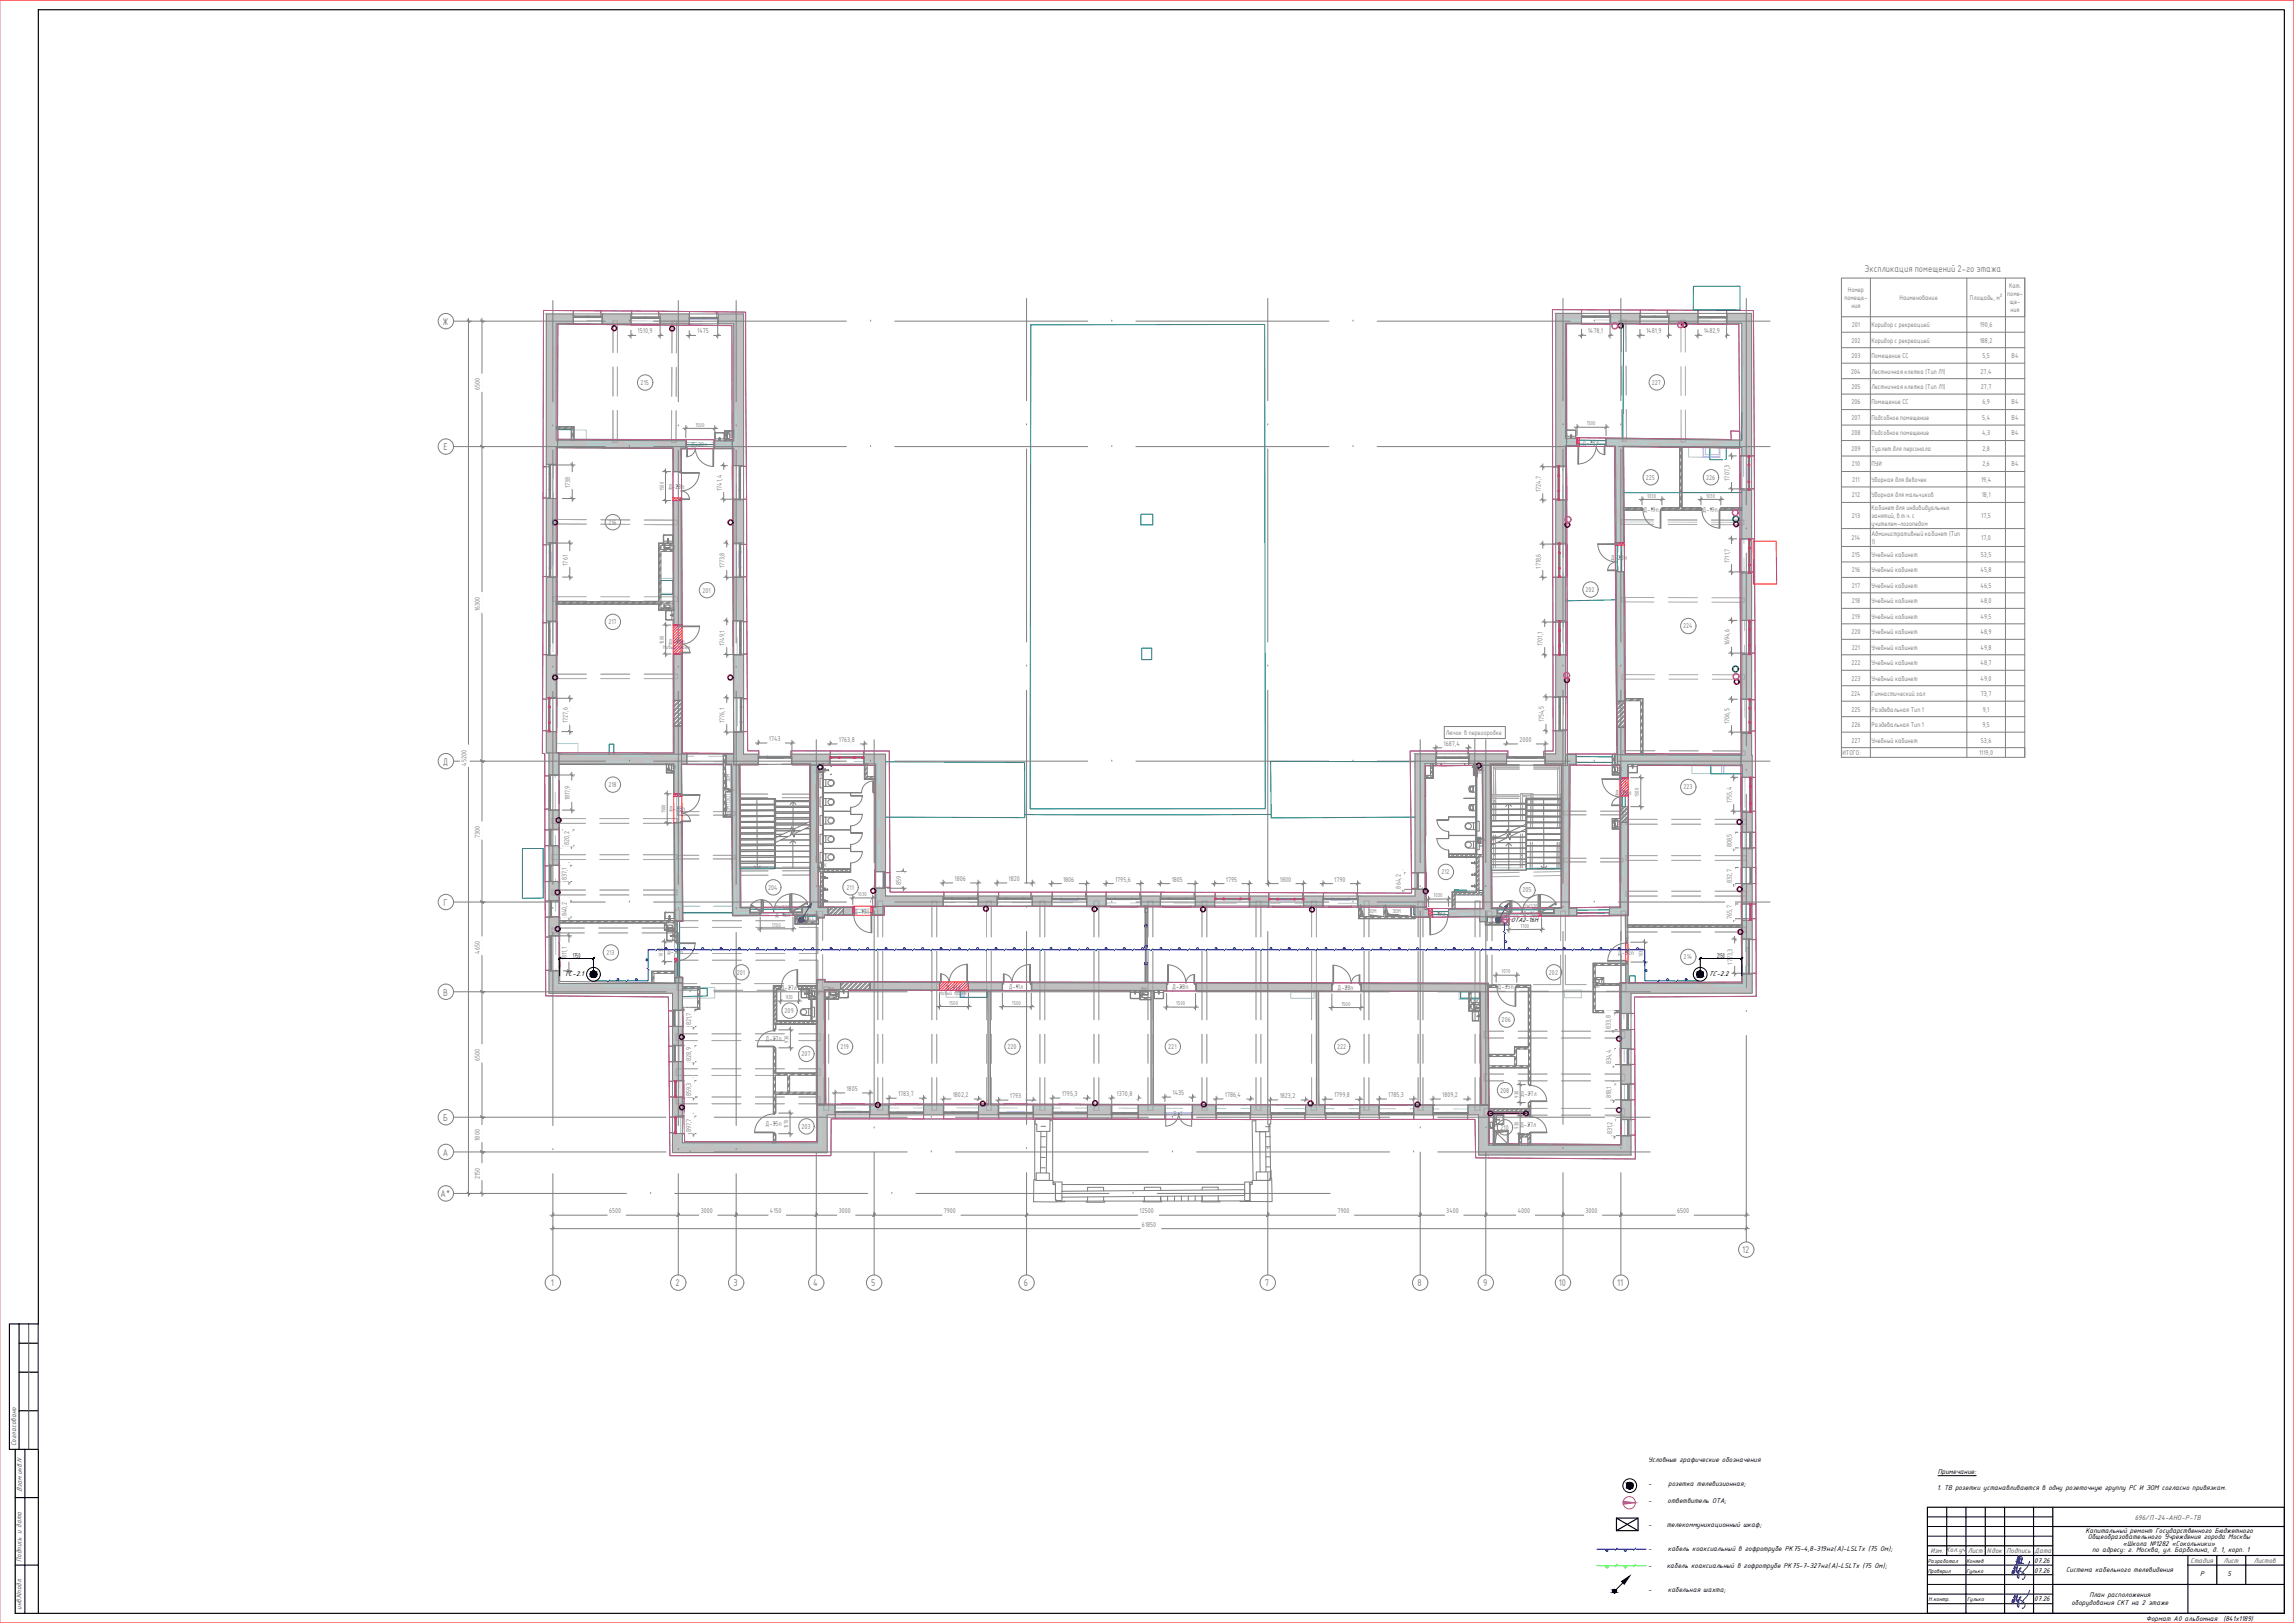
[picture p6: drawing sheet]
<svg xmlns="http://www.w3.org/2000/svg" width="1189mm" height="841mm" viewBox="0 0 1189 841" stroke-linecap="round" stroke-linejoin="round" font-family="sans-serif">
<defs><g id="words">
<g font-size="4.9" fill="#808080">
<text x="966" y="141">Экспликация помещений 2-го этажа</text>
<text x="229" y="168">Ж</text>
<text x="230" y="233">Е</text>
<text x="229" y="396">Д</text>
<text x="230" y="469">Г</text>
<text x="230" y="516">В</text>
<text x="230" y="581">Б</text>
<text x="229" y="599">А</text>
<text x="228" y="620">А*</text>
<text x="903" y="649">12</text>
<text x="285" y="666">1</text>
<text x="350" y="666">2</text>
<text x="380" y="666">3</text>
<text x="421" y="666">4</text>
<text x="452" y="666">5</text>
<text x="531" y="666">6</text>
<text x="656" y="666">7</text>
<text x="735" y="666">8</text>
<text x="769" y="666">9</text>
<text x="808" y="666">10</text>
<text x="838" y="666">11</text>
</g>
<g font-size="3.9">
<text x="297" y="496">1750</text>
<text x="890" y="496">2150</text>
<text x="293" y="506">ТС-2.1</text>
<text x="885" y="506">ТС-2.2</text>
<text x="854" y="758">Условные графические обозначения</text>
<text x="1004" y="764">Примечание:</text>
<text x="854" y="770">-</text>
<text x="865" y="770">розетка телевизионная;</text>
<text x="1004" y="772">1. ТВ розетки устанавливаются в одну розеточную группу РС И ЭОМ согласно привязкам.</text>
<text x="854" y="779">-</text>
<text x="864" y="779">ответвитель OTA;</text>
<text x="854" y="791">-</text>
<text x="864" y="791">телекоммуникационный шкаф;</text>
<text x="1081" y="794">Капитальный ремонт Государственного Бюджетного</text>
<text x="1082" y="798">Общеобразовательного Учреждения города Москвы</text>
<text x="854" y="804">-</text>
<text x="864" y="804">кабель коаксиальный в гофротрубе РК75-4,8-319нг(А)-LSLTx (75 Ом);</text>
<text x="1100" y="801">«Школа №1282 «Сокольники»</text>
<text x="1054" y="810">07.26</text>
<text x="1084" y="804">по адресу: г. Москва, ул. Барболина, д. 1, корп. 1</text>
<text x="854" y="812">-</text>
<text x="864" y="812">кабель коаксиальный в гофротрубе РК75-7-327нг(А)-LSLTx (75 Ом);</text>
<text x="1054" y="815">07.26</text>
<text x="1071" y="815">Система кабельного телевидения</text>
<text x="1140" y="817">Р</text>
<text x="1154" y="817">5</text>
<text x="854" y="825">-</text>
<text x="864" y="825">кабельная шахта;</text>
<text x="1083" y="827">План расположения</text>
<text x="1054" y="830">07.26</text>
<text x="1074" y="832">оборудования СКТ на 2 этаже</text>
<text x="1112" y="840">Формат А0 альбомная</text>
<text x="1152" y="840">(841х1189)</text>
</g>
<g font-size="3.9" fill="#545454">
<text x="8" y="749" transform="rotate(-90 8 749)">Согласовано</text>
<text x="11" y="773" transform="rotate(-90 11 773)">Взам.инв.N</text>
<text x="1106" y="787">696/П-24-АНО-Р-ТВ</text>
<text x="11" y="809" transform="rotate(-90 11 809)">Подпись и дата</text>
<text x="1000" y="805">Изм. Кол.уч</text>
<text x="1020" y="805">Лист</text>
<text x="1030" y="805">Nдок</text>
<text x="1040" y="805">Подпись</text>
<text x="1054" y="805">Дата</text>
<text x="1135" y="810">Стадия</text>
<text x="1152" y="810">Лист</text>
<text x="1168" y="810">Листов</text>
<text x="11" y="834" transform="rotate(-90 11 834)">инв.Nподл.</text>
</g>
<text font-size="3.6" x="783" y="478">ОТА2-16Н</text>
<g font-size="3.5" fill="#808080">
<text x="1041" y="149">Кат.</text>
<text x="956" y="155">помеще-</text>
<text x="958" y="151">Номер</text>
<text x="984" y="155">Наименование</text>
<text x="1021" y="155">Площадь, м²</text>
<text x="1040" y="153">поме-</text>
<text x="959" y="160">ния</text>
<text x="1042" y="158">ще-</text>
<text x="1042" y="162">ния</text>
<text x="330" y="173">1510,9</text>
<text x="361" y="173">1475</text>
<text x="823" y="173">1478,1</text>
<text x="853" y="173">1481,9</text>
<text x="883" y="173">1482,9</text>
<text x="960" y="170">201</text>
<text x="970" y="170">Коридор с рекреацией</text>
<text x="1026" y="170">190,6</text>
<text x="959" y="178">202</text>
<text x="970" y="178">Коридор с рекреацией</text>
<text x="1026" y="178">188,2</text>
<text x="959" y="186">203</text>
<text x="970" y="186">Помещение СС</text>
<text x="1027" y="186">5,5</text>
<text x="1043" y="186">В4</text>
<text x="959" y="194">204</text>
<text x="970" y="194">Лестничная клетка (Тип Л1)</text>
<text x="1026" y="194">27,4</text>
<text x="249" y="202" transform="rotate(-90 249 202)">6500</text>
<text x="332" y="199">215</text>
<text x="856" y="199">227</text>
<text x="959" y="202">205</text>
<text x="970" y="202">Лестничная клетка (Тип Л1)</text>
<text x="1027" y="202">27,7</text>
<text x="959" y="210">206</text>
<text x="970" y="210">Помещение СС</text>
<text x="1027" y="210">6,9</text>
<text x="1043" y="210">В4</text>
<text x="959" y="218">207</text>
<text x="970" y="218">Подсобное помещение</text>
<text x="1027" y="218">5,4</text>
<text x="1043" y="218">В4</text>
<text x="959" y="226">208</text>
<text x="970" y="226">Подсобное помещение</text>
<text x="1027" y="226">4,3</text>
<text x="1043" y="226">В4</text>
<text x="358" y="232">Д-28п</text>
<text x="820" y="230">Д-28л</text>
<text x="959" y="234">209</text>
<text x="970" y="234">Туалет для персонала</text>
<text x="1027" y="234">2,8</text>
<text x="960" y="242">210</text>
<text x="970" y="242">ПУИ</text>
<text x="1027" y="242">2,6</text>
<text x="1043" y="242">В4</text>
<text x="853" y="249">225</text>
<text x="884" y="249">226</text>
<text x="896" y="249" transform="rotate(-90 896 249)">1707,3</text>
<text x="960" y="250">211</text>
<text x="970" y="250">Уборная для девочек</text>
<text x="1027" y="250">19,4</text>
<text x="295" y="253" transform="rotate(-90 295 253)">1738</text>
<text x="346" y="253">Д-28п</text>
<text x="374" y="254" transform="rotate(-90 374 254)">1741,4</text>
<text x="798" y="255" transform="rotate(-90 798 255)">1724,7</text>
<text x="960" y="258">212</text>
<text x="970" y="258">Уборная для мальчиков</text>
<text x="1027" y="258">18,1</text>
<text x="852" y="265">Д-19п</text>
<text x="882" y="265">Д-19п</text>
<text x="960" y="268">213</text>
<text x="970" y="264">Кабинет для индивидуальных</text>
<text x="970" y="268">занятий, в т.ч. с</text>
<text x="1027" y="268">17,5</text>
<text x="315" y="272">216</text>
<text x="970" y="273">учителем-логопедом</text>
<text x="960" y="280">214</text>
<text x="970" y="278">Административный кабинет (Тип</text>
<text x="1027" y="280">17,0</text>
<text x="970" y="282">1)</text>
<text x="294" y="293" transform="rotate(-90 294 293)">1761</text>
<text x="835" y="290">Д-28л</text>
<text x="896" y="292" transform="rotate(-90 896 292)">1711,7</text>
<text x="960" y="289">215</text>
<text x="970" y="289">Учебный кабинет</text>
<text x="1027" y="289">53,5</text>
<text x="376" y="295" transform="rotate(-90 376 295)">1773,8</text>
<text x="798" y="295" transform="rotate(-90 798 295)">1718,6</text>
<text x="960" y="297">216</text>
<text x="970" y="297">Учебный кабинет</text>
<text x="1026" y="297">45,8</text>
<text x="960" y="305">217</text>
<text x="970" y="305">Учебный кабинет</text>
<text x="1026" y="305">46,5</text>
<text x="364" y="307">201</text>
<text x="822" y="307">202</text>
<text x="249" y="317" transform="rotate(-90 249 317)">16300</text>
<text x="960" y="313">218</text>
<text x="970" y="313">Учебный кабинет</text>
<text x="1026" y="313">48,0</text>
<text x="315" y="323">217</text>
<text x="960" y="321">219</text>
<text x="970" y="321">Учебный кабинет</text>
<text x="1026" y="321">49,5</text>
<text x="872" y="326">224</text>
<text x="959" y="329">220</text>
<text x="970" y="329">Учебный кабинет</text>
<text x="1026" y="329">48,9</text>
<text x="347" y="334">Д-28п</text>
<text x="376" y="335" transform="rotate(-90 376 335)">1749,1</text>
<text x="799" y="335" transform="rotate(-90 799 335)">1701,1</text>
<text x="896" y="334" transform="rotate(-90 896 334)">1694,6</text>
<text x="960" y="337">221</text>
<text x="970" y="337">Учебный кабинет</text>
<text x="1026" y="337">49,8</text>
<text x="959" y="345">222</text>
<text x="970" y="345">Учебный кабинет</text>
<text x="1026" y="345">48,7</text>
<text x="959" y="353">223</text>
<text x="970" y="353">Учебный кабинет</text>
<text x="1026" y="353">49,0</text>
<text x="959" y="361">224</text>
<text x="970" y="361">Гимнастический зал</text>
<text x="1027" y="361">73,7</text>
<text x="959" y="369">225</text>
<text x="970" y="369">Раздевальная Тип 1</text>
<text x="1028" y="369">9,1</text>
<text x="294" y="375" transform="rotate(-90 294 375)">1727,6</text>
<text x="376" y="375" transform="rotate(-90 376 375)">1776,1</text>
<text x="800" y="374" transform="rotate(-90 800 374)">1754,5</text>
<text x="896" y="375" transform="rotate(-90 896 375)">1706,5</text>
<text x="959" y="377">226</text>
<text x="970" y="377">Раздевальная Тип 1</text>
<text x="1027" y="377">9,5</text>
<text x="398" y="384">1743</text>
<text x="749" y="381">Лючок в перегородке</text>
<text x="435" y="384">1763,8</text>
<text x="748" y="386">1687,4</text>
<text x="787" y="384">2000</text>
<text x="959" y="385">227</text>
<text x="970" y="385">Учебный кабинет</text>
<text x="1027" y="385">53,6</text>
<text x="955" y="391">ИТОГО:</text>
<text x="1026" y="391">1119,0</text>
<text x="242" y="397" transform="rotate(-90 242 397)">45200</text>
<text x="315" y="408">218</text>
<text x="837" y="412">Д-28</text>
<text x="844" y="412">л</text>
<text x="872" y="409">223</text>
<text x="295" y="415" transform="rotate(-90 295 415)">1817,9</text>
<text x="897" y="416" transform="rotate(-90 897 416)">1755,4</text>
<text x="347" y="420">Д-28п</text>
<text x="249" y="434" transform="rotate(-90 249 434)">7300</text>
<text x="295" y="438" transform="rotate(-90 295 438)">820,2</text>
<text x="897" y="439" transform="rotate(-90 897 439)">808,5</text>
<text x="747" y="453">212</text>
<text x="294" y="456" transform="rotate(-90 294 456)">837,1</text>
<text x="398" y="461">204</text>
<text x="439" y="461">211</text>
<text x="467" y="459" transform="rotate(-90 467 459)">859</text>
<text x="495" y="456">1806</text>
<text x="523" y="456">1820</text>
<text x="551" y="457">1806</text>
<text x="578" y="457">1795,6</text>
<text x="607" y="457">1805</text>
<text x="635" y="457">1795</text>
<text x="663" y="457">1800</text>
<text x="691" y="457">1790</text>
<text x="726" y="460" transform="rotate(-90 726 460)">864,2</text>
<text x="897" y="457" transform="rotate(-90 897 457)">832,7</text>
<text x="789" y="462">205</text>
<text x="443" y="473">Д-19п</text>
<text x="294" y="475" transform="rotate(-90 294 475)">840,2</text>
<text x="402" y="475">Д-16л</text>
<text x="741" y="474">Д</text>
<text x="743" y="474">-19л</text>
<text x="789" y="475">Д-16л</text>
<text x="897" y="476" transform="rotate(-90 897 476)">765,7</text>
<text x="249" y="494" transform="rotate(-90 249 494)">4650</text>
<text x="294" y="498" transform="rotate(-90 294 498)">1811,1</text>
<text x="314" y="495">213</text>
<text x="346" y="495">Д-30</text>
<text x="353" y="495">п</text>
<text x="838" y="495">Д</text>
<text x="840" y="495">-30п</text>
<text x="873" y="497">214</text>
<text x="898" y="500" transform="rotate(-90 898 500)">1773,3</text>
<text x="382" y="505">201</text>
<text x="803" y="505">202</text>
<text x="405" y="513">Д-27л</text>
<text x="490" y="513">Д-11л</text>
<text x="523" y="512">Д-11л</text>
<text x="607" y="513">Д-28п</text>
<text x="693" y="513">Д-28п</text>
<text x="776" y="512">Д-35п</text>
<text x="407" y="525">209</text>
<text x="358" y="531" transform="rotate(-90 358 531)">821,7</text>
<text x="778" y="530">206</text>
<text x="835" y="533" transform="rotate(-90 835 533)">833,8</text>
<text x="397" y="540">Д-27п</text>
<text x="436" y="544">219</text>
<text x="522" y="544">220</text>
<text x="605" y="544">221</text>
<text x="693" y="544">222</text>
<text x="249" y="550" transform="rotate(-90 249 550)">6500</text>
<text x="358" y="550" transform="rotate(-90 358 550)">828,9</text>
<text x="415" y="547">207</text>
<text x="835" y="551" transform="rotate(-90 835 551)">834,4</text>
<text x="358" y="568" transform="rotate(-90 358 568)">859,3</text>
<text x="439" y="565">1805</text>
<text x="465" y="568">1783,7</text>
<text x="494" y="568">1802,2</text>
<text x="523" y="569">1793</text>
<text x="550" y="568">1795,3</text>
<text x="579" y="568">1370,8</text>
<text x="608" y="567">1435</text>
<text x="635" y="568">1786,4</text>
<text x="663" y="569">1823,2</text>
<text x="691" y="569">1799,8</text>
<text x="719" y="568">1785,3</text>
<text x="747" y="568">1809,2</text>
<text x="777" y="566">208</text>
<text x="788" y="568">Д-27л</text>
<text x="835" y="569" transform="rotate(-90 835 569)">818,1</text>
<text x="608" y="578">Б-1</text>
<text x="358" y="587" transform="rotate(-90 358 587)">897,7</text>
<text x="397" y="583">Д-35п</text>
<text x="415" y="585">203</text>
<text x="778" y="585">210</text>
<text x="788" y="584">Д-27л</text>
<text x="835" y="588" transform="rotate(-90 835 588)">831,2</text>
<text x="249" y="591" transform="rotate(-90 249 591)">1800</text>
<text x="249" y="611" transform="rotate(-90 249 611)">2150</text>
<text x="316" y="629">6500</text>
<text x="363" y="629">3000</text>
<text x="399" y="629">4150</text>
<text x="435" y="629">3000</text>
<text x="489" y="629">7900</text>
<text x="591" y="629">12500</text>
<text x="693" y="629">7900</text>
<text x="750" y="629">3400</text>
<text x="787" y="629">4000</text>
<text x="822" y="629">3000</text>
<text x="869" y="629">6500</text>
<text x="592" y="636">61850</text>
</g>
<g font-size="3.1">
<text x="999" y="810">Разработал</text>
<text x="1019" y="810">Коняев</text>
<text x="999" y="815">Проверил</text>
<text x="1019" y="815">Гулько</text>
<text x="999" y="830">Н.контр.</text>
<text x="1019" y="830">Гулько</text>
</g>
<g font-size="2.8" fill="#808080">
<text x="360" y="221">1500</text>
<text x="822" y="220">1500</text>
<text x="378" y="227">ВК</text>
<text x="344" y="254" transform="rotate(-90 344 254)">1500</text>
<text x="854" y="258">1030</text>
<text x="884" y="258">1030</text>
<text x="347" y="284">ВК</text>
<text x="347" y="315">ВК</text>
<text x="344" y="334" transform="rotate(-90 344 334)">1500</text>
<text x="344" y="336">Новый проём</text>
<text x="348" y="399">ВК</text>
<text x="765" y="401">ВК</text>
<text x="838" y="400">ВК</text>
<text x="378" y="405" transform="rotate(-90 378 405)">ЭОМ</text>
<text x="424" y="403">ВК</text>
<text x="849" y="413" transform="rotate(-90 849 413)">1500</text>
<text x="345" y="421" transform="rotate(-90 345 421)">1500</text>
<text x="378" y="422" transform="rotate(-90 378 422)">ЭОМ ПЭСПЗ</text>
<text x="838" y="428">ВК</text>
<text x="767" y="436">ВК</text>
<text x="426" y="449">ВК</text>
<text x="445" y="464">1030</text>
<text x="743" y="465" transform="rotate(-1 743 465)">1030</text>
<text x="402" y="471">EIWS30</text>
<text x="709" y="473">ЭОМ</text>
<text x="722" y="473">ЭОМ</text>
<text x="789" y="470">EIWS30</text>
<text x="414" y="477">СС</text>
<text x="420" y="477">СС</text>
<text x="772" y="478">СС</text>
<text x="777" y="478">СС</text>
<text x="349" y="480">ВК</text>
<text x="400" y="480">1700</text>
<text x="788" y="481" transform="rotate(-1 788 481)">1700</text>
<text x="344" y="496" transform="rotate(-90 344 496)">1030</text>
<text x="851" y="496" transform="rotate(-90 851 496)">1030</text>
<text x="778" y="504">1070</text>
<text x="422" y="516">ВК</text>
<text x="430" y="513">ВК</text>
<text x="487" y="516">Новый проём</text>
<text x="592" y="513">ВК</text>
<text x="826" y="512">ВК</text>
<text x="407" y="518">930</text>
<text x="492" y="521">1500</text>
<text x="524" y="521">1500</text>
<text x="610" y="521">1500</text>
<text x="695" y="521">1500</text>
<text x="764" y="520">ВК</text>
<text x="409" y="540" transform="rotate(-90 409 540)">930</text>
<text x="787" y="569" transform="rotate(-90 787 569)">930</text>
<text x="409" y="585" transform="rotate(-90 409 585)">1070</text>
<text x="773" y="584">ВК</text>
<text x="787" y="585" transform="rotate(-90 787 585)">930</text>
</g>
</g></defs>
<g fill="#c0c0c0" stroke="#c0c0c0" stroke-width=".52">
<path d="M424 573h5z"/>
<path d="M769 573h2z"/>
<path d="M806 259h5z"/>
<path d="M806 299h5z"/>
<path d="M806 339h5z"/>
<path d="M806 379h5z"/>
<path d="M283 379h5z"/>
<path d="M903 391h5z"/>
<path d="M838 391h65z"/>
<path d="M838 396h65z"/>
<path d="M811 391h6z"/>
<path d="M837 391h1z"/>
<path d="M354 592l75 2v-2zM354 592l75 2h-75z"/>
<path d="M354 594l75 3v-3zM354 594l75 3h-75z"/>
<path d="M424 573l5 19v-19zM424 573l5 19h-5z"/>
<path d="M761 573h7zM761 573h7z"/>
<path d="M769 573h2zM768 573h3z"/>
<path d="M761 573h7zM761 573h7z"/>
<path d="M451 573l9 1v-1zM451 573l9 1h-9z"/>
<path d="M535 573l10 4v-4zM535 573l10 4h-10z"/>
<path d="M761 573l10 4v-4zM761 573l10 4h-10z"/>
<path d="M761 577l10 1v-1zM761 577l10 1h-10z"/>
<path d="M733 573l10 5v-5zM733 573l10 5h-10z"/>
<path d="M705 573l9 5v-5zM705 573l9 5h-9z"/>
<path d="M677 573l9 5v-5zM677 573l9 5h-9z"/>
<path d="M648 573l10 5v-5zM648 573l10 5h-10z"/>
<path d="M618 573l12 5v-5zM618 573l12 5h-12z"/>
<path d="M590 573l14 5v-5zM590 573l14 5h-14z"/>
<path d="M564 573l12 5v-5zM564 573l12 5h-12z"/>
<path d="M535 577l10 1v-1zM535 577l10 1h-10z"/>
<path d="M507 573l10 5v-5zM507 573l10 5h-10z"/>
<path d="M479 573l10 5v-5zM479 573l10 5h-10z"/>
<path d="M451 574l9 4v-4zM451 574l9 4h-9z"/>
<path d="M429 573l4 5v-5zM429 573l4 5h-4z"/>
<path d="M766 578l5 20v-20zM766 578l5 20h-5z"/>
<path d="M766 598h5zM766 598h5z"/>
<path d="M771 593l69 1v-1zM771 593l69 1h-69z"/>
<path d="M771 594l69 4v-4zM771 594l69 4h-69z"/>
<path d="M840 510l5 15v-15zM840 510l5 15h-5z"/>
<path d="M840 534l5 9v-9zM840 534l5 9h-5z"/>
<path d="M840 552l5 10v-10zM840 552l5 10h-5z"/>
<path d="M840 570l5 10v-10zM840 570l5 10h-5z"/>
<path d="M840 589l5 5v-5zM840 589l5 5h-5z"/>
<path d="M840 594l5 4v-4zM840 594l5 4h-5z"/>
<path d="M845 510l63 1v-1zM845 510l63 1h-63z"/>
<path d="M845 511l63 4v-4zM845 511l63 4h-63z"/>
<path d="M895 162l8 5v-5zM895 162l8 5h-8z"/>
<path d="M865 162l15 5v-5zM865 162l15 5h-15z"/>
<path d="M835 162l15 5v-5zM835 162l15 5h-15z"/>
<path d="M806 162l14 5v-5zM806 162l14 5h-14z"/>
<path d="M806 167l5 74v-74zM806 167l5 74h-5z"/>
<path d="M806 259l5 22v-22zM806 259l5 22h-5z"/>
<path d="M806 299l5 23v-23zM806 299l5 23h-5z"/>
<path d="M806 339l5 10v-10zM806 339l5 10h-5z"/>
<path d="M806 349l5 12v-12zM806 349l5 12h-5z"/>
<path d="M806 379l5 12v-12zM806 379l5 12h-5z"/>
<path d="M380 391l13 5v-5zM380 391l13 5h-13z"/>
<path d="M448 391l11 5v-5zM448 391l11 5h-11z"/>
<path d="M410 391l20 5v-5zM410 391l20 5h-20z"/>
<path d="M380 396h13zM380 396h13z"/>
<path d="M380 163l5 78v-78zM380 163l5 78h-5z"/>
<path d="M380 259l5 17v-17zM380 259l5 17h-5z"/>
<path d="M380 276l5 5v-5zM380 276l5 5h-5z"/>
<path d="M380 299l5 23v-23zM380 299l5 23h-5z"/>
<path d="M380 339l5 23v-23zM380 339l5 23h-5z"/>
<path d="M380 379l5 12v-12zM380 379l5 12h-5z"/>
<path d="M372 163l8 5v-5zM372 163l8 5h-8z"/>
<path d="M342 163l15 5v-5zM342 163l15 5h-15z"/>
<path d="M312 163l15 5v-5zM312 163l15 5h-15z"/>
<path d="M283 163l14 5v-5zM283 163l14 5h-14z"/>
<path d="M283 168l5 69v-69zM283 168l5 69h-5z"/>
<path d="M283 237l5 4v-4zM283 237l5 4h-5z"/>
<path d="M283 258l5 23v-23zM283 258l5 23h-5z"/>
<path d="M283 299l5 23v-23zM283 299l5 23h-5z"/>
<path d="M283 340l5 21v-21zM283 340l5 21h-5z"/>
<path d="M283 379l5 11v-11zM283 379l5 11h-5z"/>
<path d="M283 390h4zM283 390h5z"/>
<path d="M285 510l69 5v-5zM285 510l69 5h-69z"/>
<path d="M349 515l5 8v-8zM349 515l5 8h-5z"/>
<path d="M349 532l5 10v-10zM349 532l5 10h-5z"/>
<path d="M349 550l5 10v-10zM349 550l5 10h-5z"/>
<path d="M349 569l5 10v-10zM349 569l5 10h-5z"/>
<path d="M349 587l5 7v-7zM349 587l5 7h-5z"/>
<path d="M349 594l5 3v-3zM349 594l5 3h-5z"/>
<path d="M761 391l20 4v-4zM761 391l20 4h-20z"/>
<path d="M801 391l10 5v-5zM801 391l10 5h-10z"/>
<path d="M761 395l20 1v-1zM761 395l20 1h-20z"/>
<path d="M733 391l11 5v-5zM733 391l11 5h-11z"/>
<path d="M903 162l5 74v-74zM903 162l5 74h-5z"/>
<path d="M903 254l5 25v-25zM903 254l5 25h-5z"/>
<path d="M903 297l5 24v-24zM903 297l5 24h-5z"/>
<path d="M903 339l5 23v-23zM903 339l5 23h-5z"/>
<path d="M903 380l5 11v-11zM903 380l5 11h-5z"/>
<path d="M285 390l5 12v-12zM285 390l5 12h-5z"/>
<path d="M285 402h3zM285 402h5z"/>
<path d="M285 420l5 10v-10zM285 420l5 10h-5z"/>
<path d="M285 438l5 1v-1zM285 438l5 1h-5z"/>
<path d="M285 439l5 9v-9zM285 439l5 9h-5z"/>
<path d="M285 457l5 10v-10zM285 457l5 10h-5z"/>
<path d="M285 475l5 5v-5zM285 475l5 5h-5z"/>
<path d="M285 480l5 5v-5zM285 480l5 5h-5z"/>
<path d="M285 503l5 7v-7zM285 503l5 7h-5z"/>
<path d="M454 396l5 56v-56zM454 396l5 56h-5z"/>
<path d="M454 460l5 9v-9zM454 460l5 9h-5z"/>
<path d="M507 464l10 4v-4zM507 464l10 4h-10z"/>
<path d="M563 464l10 4v-4zM563 464l10 4h-10z"/>
<path d="M648 464l9 5v-5zM648 464l9 5h-9z"/>
<path d="M676 464l10 5v-5zM676 464l10 5h-10z"/>
<path d="M704 464l34 5v-5zM704 464l34 5h-34z"/>
<path d="M676 469h10zM676 469h10z"/>
<path d="M648 469h9zM648 469h9h-9z"/>
<path d="M620 464l9 5v-5zM620 464l9 5h-9z"/>
<path d="M591 464l10 5v-5zM591 464l10 5h-10z"/>
<path d="M563 468l10 1v-1zM563 468l10 1h-10z"/>
<path d="M535 464l10 5v-5zM535 464l10 5h-10z"/>
<path d="M507 468l10 1v-1zM507 468l10 1h-10z"/>
<path d="M459 464l30 5v-5zM459 464l30 5h-30z"/>
<path d="M733 396l5 56v-56zM733 396l5 56h-5z"/>
<path d="M733 461l5 3v-3zM733 461l5 3h-5z"/>
<path d="M903 391l5 12v-12zM903 391l5 12h-5z"/>
<path d="M903 403h3zM903 403h5z"/>
<path d="M903 421l5 10v-10zM903 421l5 10h-5z"/>
<path d="M903 440l5 10v-10zM903 440l5 10h-5z"/>
<path d="M903 458l5 10v-10zM903 458l5 10h-5z"/>
<path d="M903 477l5 10v-10zM903 477l5 10h-5z"/>
<path d="M903 505l5 4v-4zM903 505l5 4h-5z"/>
<path d="M903 509l5 1zM903 509l5 1z"/>
<path d="M838 391l65 5v-5zM838 391l65 5h-65z"/>
<path d="M902 396h1zM838 396h65z"/>
<path d="M811 391l6 5v-5zM811 391l6 5h-6z"/>
<path d="M811 396h6zM811 396h6z"/>
<path d="M837 391l1 5v-5zM837 391l1 5h-1z"/>
<path d="M837 396h1zM837 396h1z"/>
</g>
<g fill="#c0c0c0" stroke="#c0c0c0" stroke-width=".52">
<path d="M350 477h1z"/>
<path d="M350 507h1z"/>
<path d="M842 474h2z"/>
<path d="M842 474h2v12z"/>
<path d="M843 500h1z"/>
<path d="M512 513h1z"/>
<path d="M597 513h1z"/>
<path d="M682 514h1z"/>
<path d="M769 471h4z"/>
<path d="M751 471h25z"/>
<path d="M738 471h2z"/>
<path d="M751 475h25z"/>
<path d="M738 475h2z"/>
<path d="M805 471h8z"/>
<path d="M805 474h8z"/>
<path d="M840 396h4z"/>
<path d="M840 396h4v7z"/>
<path d="M840 426h4z"/>
<path d="M840 426h4v48z"/>
<path d="M837 231h4z"/>
<path d="M838 276h3v5z"/>
<path d="M838 296h3z"/>
<path d="M838 296h3l1 67z"/>
<path d="M838 377h4z"/>
<path d="M838 391h4z"/>
<path d="M811 227h6z"/>
<path d="M832 227l71 1h-71z"/>
<path d="M832 231h71v1z"/>
<path d="M420 396h4v74z"/>
<path d="M380 473h4v1z"/>
<path d="M384 470h4z"/>
<path d="M384 474h4z"/>
<path d="M288 228h67z"/>
<path d="M370 228l10 1z"/>
<path d="M288 232h67z"/>
<path d="M370 232h10z"/>
<path d="M423 508h4z"/>
<path d="M424 572l3 1z"/>
<path d="M427 509h9z"/>
<path d="M451 509h36z"/>
<path d="M502 509h17z"/>
<path d="M534 509h71z"/>
<path d="M620 509l70 1z"/>
<path d="M705 510h66z"/>
<path d="M427 513h9z"/>
<path d="M502 513h17z"/>
<path d="M620 513h70z"/>
<path d="M705 514h66z"/>
<path d="M767 475h4z"/>
<path d="M767 476h4v2z"/>
<path d="M452 470h2z"/>
<path d="M437 470h5z"/>
<path d="M416 470h13z"/>
<path d="M452 470h2v4z"/>
<path d="M437 474h5z"/>
<path d="M416 473h13v1z"/>
<path d="M349 232h4z"/>
<path d="M349 232h4v12z"/>
<path d="M349 259h4z"/>
<path d="M349 321h4z"/>
<path d="M349 321h4v3z"/>
<path d="M349 339h4z"/>
<path d="M349 376h4z"/>
<path d="M767 514h4z"/>
<path d="M768 570h4v3z"/>
<path d="M423 474h4z"/>
<path d="M423 475h4z"/>
<path d="M733 469h5v6z"/>
<path d="M349 396h4v15z"/>
<path d="M349 426h4z"/>
<path d="M350 477h4z"/>
<path d="M411 473h5z"/>
<path d="M388 473h6z"/>
<path d="M411 473h5v1z"/>
<path d="M388 474h6z"/>
<path d="M799 473h6z"/>
<path d="M776 474h6z"/>
<path d="M799 474h6z"/>
<path d="M776 475h6z"/>
<path d="M834 470h6z"/>
<path d="M813 471h4z"/>
<path d="M834 474h6z"/>
<path d="M813 474h4z"/>
<path d="M350 477l1 6v-6zM350 477l1 6h-1z"/>
<path d="M350 483h1zM350 483h1zM350 483h1z"/>
<path d="M350 498l1 9v-9zM350 498l1 9h-1zM350 507h1z"/>
<path d="M350 507h1zM350 507h1z"/>
<path d="M842 474v12h2zM842 486h2z"/>
<path d="M843 500l1 10v-10zM843 500l1 10h-1z"/>
<path d="M512 513l1 57v-57zM512 513l1 57h-1z"/>
<path d="M512 570l1 3v-3zM512 570l1 3h-1z"/>
<path d="M597 513l1 60v-60zM597 513l1 60h-1z"/>
<path d="M682 514l1 59v-59zM682 514l1 59h-1z"/>
<path d="M768 396l5 75-1-75zM768 396l5 75h-4z"/>
<path d="M769 471h4zM769 471h4z"/>
<path d="M809 396h2zM809 396h2z"/>
<path d="M809 396h4zM809 396h4z"/>
<path d="M809 396l4 75v-75zM809 396l4 75h-4z"/>
<path d="M809 471h4zM809 471h4zM809 471h4z"/>
<path d="M751 471l25 4v-4zM751 471l25 4h-25z"/>
<path d="M751 475h6zM751 475h6z"/>
<path d="M738 471l2 4v-4zM738 471l2 4h-2z"/>
<path d="M738 475h2zM738 475h2z"/>
<path d="M805 471l8 3v-3zM805 471l8 3h-8z"/>
<path d="M805 474h8zM805 474h8z"/>
<path d="M840 403h4zM840 396l4 7h-4z"/>
<path d="M840 426v48h4zM840 474h4z"/>
<path d="M837 231l4 45v-45zM837 231l4 45h-3z"/>
<path d="M838 276v5h3zM838 281h3z"/>
<path d="M838 296v67h4zM838 363h4z"/>
<path d="M838 377l4 14v-14zM838 377l4 14h-4z"/>
<path d="M811 227l6 4v-4zM811 227l6 4h-6z"/>
<path d="M811 231h6zM811 231h6z"/>
<path d="M832 228l71 3v-3zM832 228l71 3h-71z"/>
<path d="M832 231l71 1zM902 232h1z"/>
<path d="M420 396v74h4zM420 470h4z"/>
<path d="M379 396h1zM379 396h1z"/>
<path d="M379 396l5 77-1-77zM379 396l5 77h-4z"/>
<path d="M380 473v1h4zM380 474h4z"/>
<path d="M384 470l4 4v-4zM384 470l4 4h-4z"/>
<path d="M384 474h4zM384 474h4z"/>
<path d="M454 469l4 5v-5zM454 469l4 5h-4z"/>
<path d="M454 474h3zM454 474h3zM454 474h4z"/>
<path d="M376 391l4 5v-5zM376 391l4 5h-4z"/>
<path d="M353 391l3 5v-5zM353 391l3 5h-3z"/>
<path d="M288 228l67 4v-4zM288 228l67 4h-67z"/>
<path d="M353 232h2zM288 232h67z"/>
<path d="M370 229l10 3v-3zM370 229l10 3h-10z"/>
<path d="M423 508l4 64v-64zM423 508l4 64h-3z"/>
<path d="M424 573h3zM424 572l3 1z"/>
<path d="M427 509l9 4v-4zM427 509l9 4h-9z"/>
<path d="M435 513h1zM427 513h9z"/>
<path d="M451 509l36 4v-4zM451 509l36 4h-36z"/>
<path d="M451 513h36zM451 513h36z"/>
<path d="M502 509l17 4v-4zM502 509l17 4h-17z"/>
<path d="M518 513h1zM502 513h17z"/>
<path d="M534 509l71 4v-4zM534 509l71 4h-71z"/>
<path d="M534 513h71zM534 513h71z"/>
<path d="M620 510l70 3v-3zM620 510l70 3h-70z"/>
<path d="M705 510l66 4v-4zM705 510l66 4h-66z"/>
<path d="M767 475l4 1v-1zM767 475l4 1h-4z"/>
<path d="M767 476v2h4zM767 478h4z"/>
<path d="M416 470l13 3v-3zM416 470l13 3h-13z"/>
<path d="M452 470v4h2zM452 474h2z"/>
<path d="M437 470l5 4v-4zM437 470l5 4h-5z"/>
<path d="M437 474h5zM437 474h5z"/>
<path d="M416 473v1h13zM416 474h13z"/>
<path d="M349 244h4zM349 232l4 12h-4z"/>
<path d="M349 259l4 62v-62zM349 259l4 62h-4zM349 321h4z"/>
<path d="M349 321h4zM349 321h4z"/>
<path d="M349 321v3h4zM349 324h4z"/>
<path d="M349 339l4 24v-24zM349 339l4 24h-4z"/>
<path d="M349 363h2zM349 363h2zM349 363h4z"/>
<path d="M349 376l4 15v-15zM349 376l4 15h-4z"/>
<path d="M767 514l5 56-1-56zM767 514l5 56h-4z"/>
<path d="M768 570v3h4zM768 573h4z"/>
<path d="M423 474l4 1v-1zM423 474l4 1h-4z"/>
<path d="M423 475h4zM423 475h4z"/>
<path d="M733 469v6h5zM733 475h5z"/>
<path d="M349 396v15h4zM349 411h4z"/>
<path d="M349 426l5 51-1-51zM349 426l5 51h-4z"/>
<path d="M350 477h4zM350 477h4z"/>
<path d="M350 507l4 3v-3zM350 507l4 3h-4z"/>
<path d="M411 473h5zM411 473h5z"/>
<path d="M388 473l6 1v-1zM388 473l6 1h-6z"/>
<path d="M411 473v1h5zM411 474h5z"/>
<path d="M388 474h6zM388 474h6z"/>
<path d="M799 473l6 1zM799 473l6 1z"/>
<path d="M799 474h6zM799 474h6z"/>
<path d="M776 474l6 1v-1zM776 474l6 1h-6z"/>
<path d="M776 475h5zM776 475h5z"/>
<path d="M290 391l63 5v-5zM290 391l63 5h-63z"/>
<path d="M834 470l6 4v-4zM834 470l6 4h-6z"/>
<path d="M834 474h6zM834 474h6h-6z"/>
<path d="M813 471l4 3v-3zM813 471l4 3h-4z"/>
<path d="M813 474h4zM813 474h4z"/>
</g>
<g fill="#808080" stroke="#808080" stroke-width=".52">
<path d="M413 474l1 3h-1z"/>
<path d="M419 474v3z"/>
<path d="M773 478h2z"/>
<path d="M776 475l1 2h-1z"/>
<path d="M376 396l1 13h-1z"/>
<path d="M705 469l1 5h-1z"/>
<path d="M709 474l8 1h-8z"/>
<path d="M718 469l2 5h-2z"/>
<path d="M421 513v3z"/>
<path d="M346 396l1 3h-1z"/>
<path d="M424 398l1 2h-1z"/>
<path d="M424 447l1 3h-1z"/>
<path d="M772 582v2z"/>
<path d="M766 434v2z"/>
<path d="M827 508v1z"/>
<path d="M766 397v1z"/>
<path d="M377 225v2z"/>
<path d="M344 283l1 1h-1z"/>
<path d="M345 479l1 1h-1z"/>
<path d="M430 514v1z"/>
<path d="M592 514v1z"/>
<path d="M764 521v1z"/>
<path d="M837 425v3z"/>
<path d="M837 397v3z"/>
<path d="M344 314l1 1h-1z"/>
<path d="M413 477h1zM413 477h1z"/>
<path d="M419 477h1zM419 477h1z"/>
<path d="M776 477l5 1zM776 477l5 1h-5z"/>
<path d="M376 409h3zM376 409h3h-3z"/>
<path d="M376 410l1 11h-1zM376 421h1z"/>
<path d="M705 474h2zM705 474h2z"/>
<path d="M705 474l2 1v-1zM705 474l2 1h-2z"/>
<path d="M718 474l13 1zM718 474l13 1h-13z"/>
<path d="M421 516h1zM421 516h1z"/>
<path d="M421 516h1zM421 516h1z"/>
<path d="M346 399h2zM346 399h2h-2z"/>
<path d="M424 400h2zM424 400h2h-2z"/>
<path d="M424 450h2zM424 450h2h-2z"/>
<path d="M772 584l1 1zM772 584l1 1h-1z"/>
<path d="M766 436l1 1zM766 436l1 1h-1z"/>
<path d="M827 509l2 1zM827 509l2 1h-2z"/>
<path d="M766 398l2 1zM766 398l2 1h-2z"/>
<path d="M377 227l1 1zM377 227l1 1h-1z"/>
<path d="M344 284h3zM344 284h3h-3z"/>
<path d="M345 480l3 1zM345 480l3 1h-3z"/>
<path d="M430 515l3 1zM430 515l3 1h-3z"/>
<path d="M592 515l3 1zM592 515l3 1h-3z"/>
<path d="M764 522h3zM764 522h3h-3z"/>
<path d="M764 522h2zM764 522h3z"/>
<path d="M837 428h1zM837 428h1h-1z"/>
<path d="M837 400h1zM837 400h1z"/>
<path d="M837 400h1zM837 400h1z"/>
<path d="M344 315h3zM344 315h3h-3z"/>
</g>
<path d="M764 397l2 5v-5zM764 397l2 5h-2z" fill="#f00" stroke="#f00" stroke-width=".52"/>
<g fill="none" stroke="#aaa" stroke-width=".52">
<path d="M774 398l1 1v13M774 398v14M774 398l1 1h12M774 398h13M787 396h-14v16M795 396h14v54M795 399h12M795 398h13M807 399v13M808 398l-1 1M808 398v14M773 415h.1"/>
<path d="M773 414v32M774 414h.1M775 414h.1M788 412v-1h1v1M788 414v11M789 414v11M789 411h4v1v-1h1v1M791 414v33M791 414h.1M791 414v36v-3l-18-1v4M791 414h2v2M793 416v13"/>
<path d="M794 416v13M807 414h-13v2h-1M807 414v1M807 416v13M807 415h1v1h-1zM808 414v1h-1M808 414h1M808 416v13M774 433v10M774 425v-10h1v10M775 433v10M788 432v11"/>
<path d="M789 432v11M793 436v14M794 436v14M807 437v13M808 437v13M774 450v-7h1v7M788 450v-7h1v7"/>
</g>
<g fill="none" stroke="#b2b2b2" stroke-width=".52">
<path d="M773 413v1M773 412v1M773 413h1M774 412v2M775 412v2M775 413h13M788 412v2M789 412h4v2M789 413h2v1M789 412v2M794 412v2M807 412v2"/>
<path d="M808 412v2"/>
</g>
<g fill="none" stroke="#aad4d4" stroke-width=".52">
<path d="M297 166h-10v13M304 166h15M327 166h15M349 166l15 1M372 167h9v16M819 166h-9v16M826 166h15M849 166h15M871 166h15M894 166h9v17M287 187v15M381 191v15"/>
<path d="M810 189v15M903 190v15M287 209v14h17v6h12M381 213v16h-12M810 212v16h9M903 213l1 16h-10M297 231l-10-1v18M304 231h15M324 229h15M327 231h15M346 229h15M349 231h15"/>
<path d="M372 231h10v12M820 230h-10v14M827 228l15 1M828 230h10v11M849 229h15M854 230h-14v16M861 230h14v7h16v-6h13v16M872 229h15M287 255v15M382 251v27M810 251v15M838 248v15"/>
<path d="M840 254v29M904 254v28M287 278v15M810 274v15M839 271v15M342 300h7v7h-7zM382 285v15M810 296v29M839 293v15M840 290v15M904 289v15M287 300v15"/>
<path d="M382 308v15M839 316v29M840 313l1 15M904 312v15M287 323v15M382 330v24M810 333v15M841 335v15M904 334v15M287 345v15M810 355v15M839 352v15"/>
<path d="M841 358v15M904 357v15M286 368v17h14v7h15M382 361v15M810 378v14h11M839 375v17h-10M904 379v13h-16M304 395h-16v8M312 395h15M322 392h15M334 395h17v9M345 392h15"/>
<path d="M362 395h-10v9M370 395h11v9M376 396h3v13h-3zM382 384v8h-15M435 395h-12v12M443 395h13v12M749 395h-12v12M757 395h13v18M823 395h-11v12M830 395h11v10M841 380v12h17M856 395h-14v13"/>
<path d="M863 395h14v6h10M865 392h15M288 410v15M351 411v15M352 411v19M381 412v14M423 414v15M456 414v15M737 415v15M812 415v15M841 412v15M842 415v15"/>
<path d="M894 401h10v17M288 433v15M351 434v19M352 438v15M376 422v-12h3v12M381 434v19M423 437v15M456 437v15M737 437v15M770 420v15M812 437v15M841 435v19"/>
<path d="M842 438v15M904 426v33M288 455v17M398 449h-15v22h5M405 449h16v22h-5M423 459v12h12M456 459v12h-13M770 443v18h-16v11h-17v-12M787 450h-15l1 22h3M795 450h15v21h-5M812 460v12h11M288 480v15"/>
<path d="M351 460v10h11M352 460v10h11M370 470h11v3h7M381 460v10h-11M413 478v-3h5v3M419 478v-3h4v3M432 473h-16M457 473h-17M457 468h15M480 468h15M502 468h15M525 468h31"/>
<path d="M563 468h15M586 468h15M608 468h33M648 468h15M671 468h15M693 468h15M705 469h12v6h-12zM716 468h17v6h15M718 469h13v6h-13zM775 475v3M776 474h-20M776 475h5v3h-5z"/>
<path d="M820 473h-15M841 462v10h-11M842 460v13h-14M905 467v26M288 502v9h17M312 511h15M335 511h16M370 512v5h-18v16M512 513h-22v4h22M681 514h-12v3h12M766 514h-10v4h10M811 513v4h9v-4"/>
<path d="M841 514l1 14M858 511h-17M881 511h-15M905 501v10h-17M842 536v15M352 541l1 30M842 558v15M353 579v15h10M443 574h-18v20h-10M451 574h15M488 574h-15M496 574h31"/>
<path d="M535 574h15M557 574h15M580 574h33M621 574h15M643 574h15M666 574h26M699 574l24 1M731 575h15M753 575h17v20h10M385 594h-15M408 594h-15M787 595h15"/>
<path d="M810 595h15M842 581v14h-10"/>
</g>
<g fill="none" stroke="#b2d8d8" stroke-width=".52">
<path d="M840 270l17 1M864 271h15M887 271h17M376 422h3M351 470v17M413 478h5M419 478h4M457 468v5M775 475h-4v3h4M351 494v18h19M512 513v4M681 514v3"/>
<path d="M766 514v4M811 513h9M841 511v3"/>
</g>
<g fill="none" stroke="#b2b2b2" stroke-width=".52">
<path d="M872 166h1M318 183v-17h2v17M318 190v15M320 190v15M348 190v15M348 183v-17h3v17M351 190l-1 15M840 190l1 15M843 182v-16h-3v16M843 190v15M318 213v16h2v-16M348 213v16h2v-16"/>
<path d="M841 212v17h2v-17M871 229h1M871 229h.1M287 272h.1M287 270v2h17M304 269h-17v3M311 272h15M311 269h15M334 269l17 1v2h-17M857 269h-17v3M864 269h15M887 270h17v1"/>
<path d="M287 309v1M840 311v1M904 310v1M287 349v3h17M287 349h17M287 349v2M311 349h15M311 352h15M334 349h17v3h-17M841 351v1M904 350v1M858 389h-17v2h17"/>
<path d="M865 389h15M865 391h15M888 389h16v3l-16-1M398 411h-14v2h14M405 412h15v1h-15M787 412h-14v2h14M795 412h14v2h-14M303 424h-17v3h17M311 424h15M311 427h15M333 424h18v3h-18M362 421h-11v1h11"/>
<path d="M370 421h11v1h-11M822 420h-12v2h12M829 420h12v2h-12M859 425h-16v2h16M866 425h15M866 427h15M889 425h16v2h-16M303 443h-17v2h17M311 443h15M311 445h15M333 443h18M351 443v2h-18"/>
<path d="M351 443h11M351 445h11M370 443h11v2h-11M398 451h-14v3h14M406 451h14v2h-14M822 445h-12v2h12M829 445h12v2h-12M859 443h-16v3h16M866 443h15M866 446h15M889 443h16v3h-16M303 461h-17v3h17"/>
<path d="M311 461h15M311 464h15M333 461h18v3h-18M351 472h-1v9M352 477h10M369 477h15M392 477h15M414 477h10v-5h2v15M859 462h-16v2h16M866 462h15M866 464h15M889 462h16v2h-16"/>
<path d="M303 481h-17v2h17M310 481h15M310 483h15M333 481h17M350 481v2h-17M350 483v10M352 498h10M352 494h10M352 481h10M369 498h15M369 494h15M369 481h15"/>
<path d="M392 498h15M392 494h15M392 481h15M414 481h10v13h-10M414 498h10v12h-10M426 495v18h-11M455 485v-18h2v18M455 493v35M457 493v35M483 485v-18h2v18M483 493v35M485 493v35"/>
<path d="M511 485v-18h3v18M511 493v35M514 493v35M539 485v-18h2v18M539 493v35M541 493v35M567 485v-18h2v18M567 493v35M569 493v35M595 485v-18h2v18M595 493v35M597 493v35"/>
<path d="M623 485v-18h2v18M623 493v35M625 493v35M651 485v-18h2v18M651 493v35M653 493v35M680 485v-18h2v18M680 493v35M682 493v35M707 485v-18h2v18M707 493v35M709 493v35"/>
<path d="M735 485v-18h2v18M735 493v35M737 493v35M764 485v-18h3v18M764 493v35M767 493v35M771 495v15h-1v4h10M771 487v-15h2v15M773 495v15h14M809 495v15h-14M809 487v-15h2v15M811 495v15h11"/>
<path d="M840 495v15h-11M859 480h-16v-8h-3v15M859 483h-16v10M866 480h15M866 483h15M889 480h16v3h-16M350 500v10h11M351 510v3h11M369 510h15M370 513h15M391 510h15M392 513h15"/>
<path d="M787 514h15M810 514h15M843 500v14h-11M361 536h-11v3h11M369 539h15M369 536h15M391 539h15M391 536h15M414 536h11v3h-11M427 528v-17h2v17M427 536v15M429 536v15"/>
<path d="M455 536v15M457 536v15M483 536v15M485 536v15M511 536v15M514 536v15M539 536v15M541 536v15M567 536v15M569 536v15M595 536v15M597 536v15"/>
<path d="M623 536v15M625 536v15M651 536v15M653 536v15M680 536v15M682 536v15M707 536v15M709 536v15M735 536v15M737 536v15M764 536v15M767 536v15"/>
<path d="M779 534h-10v4h10M787 538h15M787 534h15M809 538h15M809 534h15M832 534h10v4h-10M361 554h-11v3h11M369 557h15M369 554h15M391 557h15M391 554h15M414 554h11v3h-11"/>
<path d="M427 558v17h2v-17M455 558v17h2v-17M483 558v17h2v-17M511 558v17h3v-17M539 558v17h2v-17M567 558v17h2v-17M595 558v17h2v-17M623 558v17h2v-17M651 558v17h2v-17M680 558v17h2v-17M707 558v17h2v-17M735 558v17h2v-17"/>
<path d="M764 558v17h3v-17M779 557h-10v3h10M787 557h15M809 557h15M832 557h10v3h-10M361 568h-11v4h11M369 572h15M369 568h15M391 572h15M391 568h15M414 568h11v4h-11M779 574h-10v4h10"/>
<path d="M787 578h15M787 574h15M787 560h15M809 578h15M809 574h15M809 560h15M832 574h10v4h-10"/>
</g>
<g fill="none" stroke="#aaa" stroke-width=".52">
<path d="M318 183v-17h2v17M318 190v15M320 190v15M348 190v15M348 183v-17h3v17M351 190l-1 15M840 190l1 15M843 182v-16h-3v16M843 190v15M871 182v-16h2v16M871 190v15M873 190v15"/>
<path d="M318 213v16h2v-16M348 213v16h2v-16M841 212v17h2v-17M873 212v17h-2v-17M304 269h-17v3h17M311 272h15M311 269h15M334 269l17 1v2h-17M857 269h-17v3h17M864 272h15M864 269h15M887 270h17v2h-17"/>
<path d="M304 309h-17v2l17 1M311 309h15M311 312h15M334 309h17v3h-17M857 310h-17v2h17M865 312h15M865 310h15M887 310h17v2h-17M304 349h-17v3h17M311 349h15M311 352h15M334 349h17v3h-17"/>
<path d="M857 350h-16v2h16M865 352h15M865 350h15M887 350h17v2h-17M858 389h-17v2h17M865 391h15M865 389h15M888 389h16v3l-16-1M398 411h-14v2h14M405 412h15v1h-15M787 412h-14v2h14M795 412h14v2h-14"/>
<path d="M303 424h-17v3h17M311 427h15M311 424h15M333 424h18v3h-18M362 421h-11v1h11M370 421h11v1h-11M822 420h-12v2h12M829 420h12v2h-12M859 425h-16v2h16M866 427h15M866 425h15M889 425h16v2h-16"/>
<path d="M303 443h-17v2h17M311 445h15M311 443h15M333 443h18M351 445h-18M351 445h11M362 443h-11v2M370 443h11v2h-11M398 451h-14v3h14M406 451h14v2h-14M787 452h-14v2h14M795 452h14v2h-14"/>
<path d="M822 445h-12v2h12M829 445h12v2h-12M859 443h-16v3h16M866 446h15M866 443h15M889 443h16v3h-16M303 461h-17v3h17M311 464h15M311 461h15M333 461h18v3h-18M362 477h-10v-5h-2v15M369 477h15"/>
<path d="M392 477h15M414 477h10v-5h2v15M859 462h-16v2h16M866 464h15M866 462h15M889 462h16v2h-16M303 481h-17v2h17M310 483h15M310 481h15M333 483h17M333 481h17M350 494v16h11"/>
<path d="M362 481h-10v13h10M362 498h-10v12M369 494h15M369 498h15M369 481h15M392 494h15M392 498h15M392 481h15M414 481h10v13h-10M414 498h10v12h-10M426 495v18h-11M455 485v-18h2v18"/>
<path d="M455 493v35M457 493v35M483 485v-18h2v18M483 493v35M485 493v35M511 485v-18h3v18M511 493v35M514 493v35M539 485v-18h2v18M539 493v35M541 493v35M567 485v-18h2v18"/>
<path d="M567 493v35M569 493v35M595 485v-18h2v18M595 493v35M597 493v35M623 485v-18h2v18M623 493v35M625 493v35M651 485v-18h2v18M651 493v35M653 493v35M680 485v-18h2v18"/>
<path d="M680 493v35M682 493v35M707 485v-18h2v18M707 493v35M709 493v35M735 485v-18h2v18M735 493v35M737 493v35M764 485v-18h3v18M764 493v35M767 493v35M771 495v15h-1v4h10"/>
<path d="M771 487v-15h2v15M773 495v15h14M809 495v15h-14M809 487v-15h2v15M811 495v15h11M840 495v15h-11M859 480h-16v-8h-3v15M859 483h-16v10M866 483h15M866 480h15M889 480h16v3h-16M351 510v3h11"/>
<path d="M369 510h15M370 513h15M391 510h15M392 513h15M787 514h15M810 514h15M843 500v14h-11M361 536h-11v3h11M369 536h15M369 539h15M391 536h15M391 539h15"/>
<path d="M414 536h11v3h-11M427 528v-17h2v17M427 536v15M429 536v15M455 536v15M457 536v15M483 536v15M485 536v15M511 536v15M514 536v15M539 536v15M541 536v15"/>
<path d="M567 536v15M569 536v15M595 536v15M597 536v15M623 536v15M625 536v15M651 536v15M653 536v15M680 536v15M682 536v15M707 536v15M709 536v15"/>
<path d="M735 536v15M737 536v15M764 536v15M767 536v15M779 534h-10v4h10M787 534h15M787 538h15M809 534h15M809 538h15M832 534h10v4h-10M361 554h-11v3h11M369 554h15"/>
<path d="M369 557h15M391 554h15M391 557h15M414 554h11v3h-11M427 558v17h2v-17M455 558v17h2v-17M483 558v17h2v-17M511 558v17h3v-17M539 558v17h2v-17M567 558v17h2v-17M595 558v17h2v-17M623 558v17h2v-17"/>
<path d="M651 558v17h2v-17M680 558v17h2v-17M707 558v17h2v-17M735 558v17h2v-17M764 558v17h3v-17M779 557h-10v3h10M787 557h15M809 557h15M832 557h10v3h-10M361 568h-11v4h11M369 568h15M369 572h15"/>
<path d="M391 568h15M391 572h15M414 568h11v4h-11M779 574h-10v4h10M787 574h15M787 578h15M787 560h15M809 574h15M809 578h15M809 560h15M832 574h10v4h-10"/>
</g>
<path d="M351 443v2M352 477v4M352 494v4" fill="none" stroke="#b9b9b9" stroke-width=".52"/>
<g fill="none" stroke="#aaf" stroke-width=".52">
<path d="M297 164h1h-1h1zM298 164h6h-6zM304 164h1zM304 164h1M305 164h6h-6zM311 164h1h-1h1zM327 164v1h1h-1v-1h1zM328 164h6v1h-6zM334 164h1zM334 165h1M335 164h6v1h-6zM341 164h1v1h-1h1v-1z"/>
<path d="M357 164v1h1h-1v-1h1zM358 164h6v1h-6zM364 164h1zM364 165h1M365 164h7v1h-7zM372 164v1v-1zM820 164h.1M820 164h7h-7zM827 164h.1M827 164h7h-7zM834 164h1h-1h1zM850 164v1h1h-1v-1h1z"/>
<path d="M851 164h6v1h-6zM857 164h1zM857 165h1M858 164h6v1h-6zM864 164h1v1h-1h1v-1zM880 164v1h1h-1v-1h1zM881 164h6v1h-6zM887 164h1zM887 165h1M888 164h6v1h-6zM894 164h1v1h-1h1v-1zM906 236v1v-1h1v1v-1z"/>
<path d="M906 237h1v4h-1zM285 241h.1M285 258h.1M285 254v-1v5zM285 241v4zM285 246v7v-7M285 245v1M285 253v1M285 246h.1M383 258v1h1v-1v1h-1zM383 241v1v-1h1v1v-1zM383 242h1v4h-1z"/>
<path d="M383 254h1v4h-1zM383 254v-8h1v8M383 254h.1M383 254h1M384 246h.1M384 254h.1M808 241v1v-1v1v-1zM808 258v1v-1v1zM808 255v-1v4zM808 242v4zM808 247v7v-7M808 246v1"/>
<path d="M808 254v1M808 247h.1M906 253v1h1v-1v1h-1zM906 250h1v3h-1zM906 249v-8h1v8M906 249v1M906 249h1M907 241h.1M907 249v1M906 279v1v-1h1v1v-1zM285 281v1v-1v1v-1zM285 298v1v-1v1z"/>
<path d="M285 295v-1v4zM285 282v4zM285 286v8v-8M285 286h.1M285 294v1M383 298v1h1v-1v1h-1zM383 281v1v-1h1v1v-1zM383 282h1v4h-1zM383 294h1v4h-1zM383 294v-8h1v8M383 294h.1M383 294h1"/>
<path d="M384 286h.1M384 294h.1M808 281v1v-1v1v-1zM808 298v1v-1v1zM808 295v-1v4zM808 282v4zM808 287v7v-7M808 286v1M808 294v1M808 287h.1M906 296v1h1v-1v1h-1zM906 280h1v4h-1z"/>
<path d="M906 293h1v3h-1zM906 292v-8h1v8M906 292v1M906 292h1M907 284h.1M907 292v1M284 322v1v-1h1v1v-1zM284 339v1h1v-1v1h-1zM284 335h1v4h-1zM284 323h1v3h-1zM284 327v8h1v-8M284 326v1"/>
<path d="M284 335h.1M284 327h1M285 326v1M383 339h1h-1zM383 322v1v-1h1v1v-1zM383 323h1v3h-1v1zM383 335h1v4h-1zM383 334v-7h1v7M383 334v1M383 334h1M384 326v1M384 334v1"/>
<path d="M808 322h1zM808 339h1h-1zM808 335h1v-1v5h-1zM808 322h1v4h-1zM808 327v7h1v-7M808 327h1M808 326v1M808 334v1M809 326v1M906 338v1h1v-1v1h-1zM906 321v1v-1h1v1v-1zM906 322h1v4h-1z"/>
<path d="M906 335h1v3h-1zM906 334v-8h1v8M906 334v1M906 334h1M907 326h.1M907 334v1M284 361v1v-1h1v1v-1zM284 378v1h1v-1v1h-1zM284 375h1v-1v4h-1zM284 362h1v4h-1zM284 367v7h1v-7M284 366v1"/>
<path d="M284 374v1M284 367h1M285 366v1M384 378v1v-1v1zM384 362h.1M384 362v4v1zM384 375v3zM384 374v-7v7M384 374v1M384 374h.1M384 366v1M808 361v1v-1h1v1v-1z"/>
<path d="M808 378v1h1v-1v1h-1zM808 374h1v4h-1zM808 362h1v4h-1zM808 366v8h1v-8M808 366h.1M808 374h.1M808 366h1M809 366h.1M907 379v1v-1v1zM907 362v1v-1v1v-1zM907 363v4zM907 375v4z"/>
<path d="M907 374v-7v7M907 374v1M907 374h.1M907 367h.1M393 392h17v1h-17zM393 392h17M430 392v1h1h-1v-1h1zM431 392h4v1h-4zM435 392h.1M443 392h-8v1h8M443 393h.1M443 392h.1"/>
<path d="M443 392v1M443 392h4v1h-4zM447 392h1v1h-1h1v-1zM744 392v1h1h-1v-1h1zM745 392h4v1h-4zM749 392h.1M756 392h-7v1h7M756 393h1M756 392h1M756 392v1M757 392h4v1h-4zM761 392v1v-1z"/>
<path d="M781 392h20v1h-20zM781 392v1h20M285 402h.1M285 419v1v-1v1zM285 415v4zM285 402v4zM285 407v8v-8M285 406v1M285 415h.1M285 407h.1M907 403v1v-1h1v1v-1zM907 404h1v3h-1v1z"/>
<path d="M907 417h1v3h-1zM907 416v-8h1v8M907 416v1M907 416h1M908 407v1M908 416v1M285 437v1h1v-1v1h-1zM285 430h1zM285 430h1v7h-1zM907 420v1h1v-1v1h-1zM907 431v1v-1h1v1v-1zM907 439v1h1v-1v1h-1z"/>
<path d="M907 432h1v7h-1zM285 456v1h1v-1v1h-1zM285 448v1v-1h1v1v-1zM285 449h1v7h-1zM458 452h.1M458 459v1v-1v1zM458 452v7zM734 460v1h1v-1v1h-1zM734 452v1v-1h1v1v-1zM734 453h1v7h-1zM907 450h1zM907 457v1h1v-1v1h-1z"/>
<path d="M907 450h1v7h-1zM285 474v1h1v-1v1h-1zM285 467h1zM285 467h1v7h-1zM489 465v1h1h-1v-1h1zM490 465h3v1h1h-4zM493 465h1M502 465h-8v1h8M502 466h1M502 465h1M502 465v1M503 465h3v1h-3z"/>
<path d="M506 465h1v1h-1h1v-1zM517 465v1h1h-1v-1h1zM518 465h3v1h1h-4zM521 465h1M530 465h-8v1h8M530 466h1M530 465h1M530 465v1M531 465h3v1h-3zM534 465h1v1h-1h1v-1zM545 465v1h1h-1v-1h1zM546 465h3v1h1h-4z"/>
<path d="M549 465h1M558 465h-8v1h8M558 465h1M558 466h1M558 465v1M559 465h3v1h-3zM562 465h1v1h-1h1v-1zM573 465v1h1h-1v-1h1zM574 465h4v1h-4zM578 465h.1M586 465h-8v1h8M586 466h1"/>
<path d="M586 465h1M586 465v1M587 465h4v1h-4zM591 465v1v-1zM593 473h2v7h-2zM601 465v1h1h-1v-1h1zM602 465h4v1h-4zM606 465h.1M615 465h-9v1h9M615 466h.1M615 465h.1M615 465v1"/>
<path d="M615 465h4v1h-4zM619 465h1v1h-1h1v-1zM629 465v1h1h-1v-1h1zM630 465h4v1h-4zM634 465h.1M643 465h-9v1h9M643 465h.1M643 466h.1M643 465v1M643 465h4v1h-4zM647 465h1v1h-1h1v-1zM657 466h1h-1h1z"/>
<path d="M658 466h4h-4zM662 466h.1M671 466h-9h9M671 466h.1M671 466h4h-4zM675 466h1h-1h1zM686 465v1v-1zM686 465h4v1h1h-5zM690 465h1M699 465h-8v1h8M699 465h.1M699 466h.1"/>
<path d="M699 465v1M699 465h4v1h-4zM703 465h1v1h-1h1v-1zM907 468v1v-1h1v1v-1zM907 476v1h1v-1v1h-1zM907 469h1v7h-1zM285 485v1v-1h1v1v-1zM285 499h1v-1v4h-1zM285 486h1v3h-1zM285 490v8h1v-8M285 489v1M285 498v1"/>
<path d="M285 490h1M286 489v1M593 491h2v8h-2zM593 500h2v9h-2zM593 480h2v11h-2zM906 487h1zM906 487h1v4h-1v1zM906 500v-8h1v8M906 500h.1M906 500h1M907 491v1M907 500h.1"/>
<path d="M285 502v1h1v-1v1h-1zM906 504v1h1v-1v1h-1zM906 500h1v4h-1zM349 531v1h1v-1v1h-1zM349 523v1v-1h1v1v-1zM349 524h1v7h-1zM843 525v1v-1h1v1v-1zM843 533v1h1v-1v1h-1zM843 526h1v7h-1zM349 549v1h1v-1v1h-1zM349 542h1zM349 542h1v7h-1z"/>
<path d="M843 543v1v-1h1v1v-1zM843 551v1h1v-1v1h-1zM843 544h1v7h-1zM350 568v1v-1v1zM350 560v1v-1v1v-1zM350 561v7zM350 579v1v-1h1v1v-1zM350 580h1v7h-1zM433 576v1v-1zM433 576h4v1h-4zM437 577h1M437 576h1"/>
<path d="M438 576h8v1h-8M438 576v1M446 576h4v1h-4v-1zM446 577h.1M450 576h1v1h-1h1v-1zM460 576v1h1h-1v-1h1zM461 576h4v1h-4zM465 577h.1M465 576h.1M465 576h9v1h-9M465 576v1M474 576h4v1h-4v-1z"/>
<path d="M474 577h.1M478 576h1v1h-1h1v-1zM489 576v1h1h-1v-1h1zM490 576h3v1h-3zM493 577h1M493 576h1M494 576h8v1h-8M494 576v1M502 576h4v1h-3v-1zM502 577h1M506 576h1v1h-1h1v-1zM517 576v1h1h-1v-1h1z"/>
<path d="M518 576h4v1h-4zM522 577h.1M522 576h.1M522 576h8v1h-8M522 576v1M530 576h5v1h-4v-1zM530 577h1M535 576v1v-1zM545 576v1h1h-1v-1h1zM546 576h4v1h-4zM550 576h.1M550 577h.1"/>
<path d="M550 576h9v1h-9M550 576v1M559 576h4v1h-4v-1zM559 577h.1M563 576h1v1h-1h1v-1zM576 577h1h-1h1zM577 577h5h-5zM582 577h1zM582 577h1M583 577h6h-6zM589 577h1h-1h1zM604 577h14h-14z"/>
<path d="M604 577h.1M618 577h.1M630 577h1h-1h1zM631 577h3h-3zM634 577h1M635 577h8h-8M635 577h.1M643 577h4h-3zM643 577h1M647 577h1h-1h1zM658 577h1h-1h1zM659 577h4h-4z"/>
<path d="M663 577h.1M663 577h9h-9M672 577h4h-4zM672 577h.1M676 577h1h-1h1zM686 577h1h-1h1zM687 577h4h-4zM691 577h1M692 577h8h-8M692 577h.1M700 577h4h-4zM700 577h.1"/>
<path d="M704 577h1h-1h1zM714 577h1h-1h1zM715 577h4h-4zM719 577h.1M719 577h9h-9M728 577h4h-4zM728 577h.1M732 577h1h-1h1zM743 577h.1M743 577h4h-4zM747 577h1M748 577h8h-8"/>
<path d="M748 577h.1M756 577h4h-4zM756 577h.1M760 577h1h-1h1zM844 562h.1M844 569v1v-1v1zM844 562v7zM350 587h1h-1zM844 580v1v-1v1v-1zM844 588v1v-1v1zM844 581v7z"/>
</g>
<g fill="none" stroke="#aaf" stroke-width=".52">
<path d="M298 164v1v-1M298 164v1M304 164l1 1-1-1M305 164v1v-1M311 164l1 1-1-1M312 164v1M327 164v1l1-1M328 165h-1M334 164v1M335 164v1v-1M335 165h.1M341 164l1 1h-1"/>
<path d="M342 164v1M358 165h.1M364 165h1h-1M365 165h.1M372 165h-1M372 165h.1M820 164v1v-1M821 164l-1 1M827 164v1l-1-1M827 164v1M827 164v1v-1M828 164l-1 1"/>
<path d="M834 164v1v-1M834 164v1M850 164v1l1-1M851 165h-1M857 164v1M858 164l-1 1h1M864 164l1 1h-1M865 164v1M880 164v1l1-1M881 165h-1M887 164v1M888 164l-1 1h1"/>
<path d="M894 164l1 1h-1M895 164v1M285 253v1M285 246v-1v1M285 245h.1M383 246v1M383 254h1M383 253v1h1M384 246h-1h1M808 254h.1M808 247v-1v1M808 246h.1"/>
<path d="M906 241v1M906 250h1M906 249v1l1-1M907 241h-1h1M285 294h.1M285 286v1M285 286h.1M383 286v1M383 294h1M384 286h-1h1M808 294h.1M808 287v-1v1"/>
<path d="M808 286h.1M906 284v1M906 293h1M906 292v1l1-1M907 284h-1h1M284 335h1h-1M284 327h1M285 334v1M383 326v1M383 334h1M384 326h-1l1 1M808 334l1 1h-1"/>
<path d="M808 327h1M809 334v1M906 326v1M906 334h1M907 326h-1h1M284 374h1h-1M284 367l1-1v1M284 366h1M285 374h.1M906 367l1 1M906 374h1M907 374h-1h1"/>
<path d="M907 367h-1h1M435 392v1v-1M436 393h-1M443 392v1h-1M443 392v1M749 392v1v-1M749 393h.1M756 392l1 1h-1M757 392v1M285 415h.1M285 407v-1v1M285 406h.1"/>
<path d="M285 414v1M907 408h.1M907 416h.1M285 437l1 1h-1M285 430h1v1M285 430h1M286 437v1M907 432h.1M907 439h.1M285 456h1h-1M285 449h1M286 456h.1"/>
<path d="M458 452v1M458 460h.1M458 459v1v-1M458 452h.1M734 460h1h-1M734 453h1M735 460h.1M907 450v1M907 458h1M907 457v1l1-1M908 450h-1h1M285 474l1 1h-1"/>
<path d="M285 467h1v1M285 467h1M286 474v1M493 465v1l1-1M494 466h-1M502 465v1M521 465v1l1-1M522 466h-1M530 465v1M550 466h.1M558 466h1h-1M559 466h.1"/>
<path d="M578 466h.1M579 466h-1M586 466h1h-1M587 466h.1M606 465v1v-1M607 466h-1M615 465v1h-1M615 465v1M634 466h.1M635 466h-1M643 466h-1M643 466h.1"/>
<path d="M662 466h.1M663 466h-1M671 466h-1M671 466h.1M690 466h1M691 466h-1M699 466h.1M907 469h.1M907 476h.1M285 498h1h-1M285 490h1M286 498h.1"/>
<path d="M906 491v1M906 500h1M907 491h-1l1 1M349 531h1h-1M349 524h1M350 531h.1M843 526h.1M843 533h1M844 526h-1h1M349 549l1 1h-1M349 542h1v1M349 542h1"/>
<path d="M350 549v1M843 544h.1M843 551h1M844 544h-1h1M350 568h.1M350 561h.1M350 580l1-1v1M350 579h1M437 576v1M438 576h-1l1 1M446 577v-1v1M446 576h.1"/>
<path d="M465 576v1M466 576h-1v1M474 577v-1v1M474 576h-1M494 576v1M502 577v-1v1M502 576h.1M522 576v1M523 576h-1v1M530 577l1-1v1M531 576h-1M550 576v1"/>
<path d="M551 576h-1v1M559 577v-1v1M559 576h-1M576 576v1M577 577l-1-1 1 1M582 577l1-1v1M583 576l-1 1M583 576v1M583 577v-1v1M589 577v-1v1M589 576v1M604 576h1v1h-1z"/>
<path d="M604 576v1M605 577h5M610 576h1v1v-1v1h-1zM611 576v1zM611 577h6M618 576v1M635 576v1M635 577v-1v1M643 577v-1v1M643 576v1M663 577h.1M664 577h-1"/>
<path d="M672 577h.1M672 577h-1M691 577h.1M692 577h-1h1M700 577h.1M700 577h-1M719 577h.1M720 577h-1M728 577h.1M728 577h-1M747 576v1M748 577l-1-1 1 1"/>
<path d="M756 577v-1v1M756 576l-1 1M844 562v1M844 570h.1M844 569v1v-1M844 562h.1M350 587h1h-1M351 586v1M843 581h1M843 588h1M844 588h-1h1M844 581h-1h1"/>
</g>
<g fill="none" stroke="#aaf" stroke-width=".52">
<path d="M298 165h6M305 165h6M328 165h6M335 165h6M358 165h6M365 165h6M821 165h5M828 165h6M851 165h6M858 165h6M881 165h6M888 165h6"/>
<path d="M285 246v7M383 247v6M808 247v7M906 242v7M285 287v7M383 287v7M808 287v7M906 285v7M285 327v7M383 327v7M809 327v7M906 327v7"/>
<path d="M285 367v7M906 368v6M436 393h6M749 393h7M285 407v7M907 408v8M286 431v6M907 432v7M286 449v7M458 453v6M735 453v7M907 451v6"/>
<path d="M286 468v6M494 466h8M522 466h8M550 466h8M579 466h7M607 466h7M635 466h7M663 466h7M691 466h8M907 469v7M286 490v8M906 492v8"/>
<path d="M350 524v7M843 526v7M350 543v6M843 544v7M350 561v7M351 580v6M438 576h8M466 576h7M494 576h8M523 576h7M551 576h7M577 576h5"/>
<path d="M583 576h6M605 576h5M605 577h5M611 576h6M611 577h6M635 576h8M664 577h7M692 577h7M720 577h7M748 576h7M844 563v6M843 581v7"/>
</g>
<path d="M594 480h.1M594 499v1M594 491h.1" fill="none" stroke="#aaf" stroke-width=".52"/>
<g fill="none" stroke="#aaf" stroke-width=".52">
<path d="M891 232v4h-7v-4h-1v5h8M343 300v7M892 401v-5h1v5M593 473h2M593 480h.1M595 480h.1M765 461v1h-11M767 461v2h2v1h-15M593 491h.1M593 499v1M595 491h.1M595 499v1"/>
<path d="M362 512v5M363 512v5M499 513v4M500 513v4M593 509h2"/>
</g>
<path d="M354 512h8" fill="none" stroke="#b2b2ff" stroke-width=".52"/>
<path d="M351 476v13M351 497v13" fill="none" stroke="#b2b2b2" stroke-width=".52"/>
<path d="M398 470h-10v4h10M406 470h10v4h-10M416 473h.1M787 471h-11v4h11M794 471h11v3l-11 1M351 510h.1" fill="none" stroke="#aaa" stroke-width=".52"/>
<g fill="none" stroke="#808080" stroke-width=".52">
<path d="M536 580h8M536 581v30M539 586h3v22h-3zM542 586h2v-6h-8v3h1v3h2M544 581h2v31M651 581h-2v31M651 580h8v2h-1v4h-7zM653 586h3v21h-3zM653 586h.1M658 582l1 29M659 580h-8M536 611l10 1v1h1v9v1h-11z"/>
<path d="M539 608h-2v4h7v-4h-2M550 617l95-1v4h-95M550 617v3M550 617v-4l-4-1v2h1v8h3v-2M572 617v-2h-8v2M593 620v2M602 620v2h-9M602 617v-2h-9v2M623 620v2M631 617v-2h-8v2M631 620v2h-8M645 613h4v1h-1v8h-3z"/>
<path d="M645 614h-95M648 613h1v-1h9v-1h1v12h-11zM653 607h-2v5h7v-5h-2M658 606l1 5M548 622h16M552 622l-5 1M564 620v2M572 620v2h-8M573 622v1h-10v-1M592 622v1h10v-1M593 622h-21M623 622h-21"/>
<path d="M632 622v1h-9v-1M643 622l5 1M648 622h-17"/>
</g>
<g fill="none" stroke="#008080" stroke-width=".52">
<path d="M878 148h24v13h-24zM534 168h121l1 251h-122zM841 167v60M903 214v14M288 222h8v6M355 230h15M818 230h14M818 228h14M886 232v6h9v-6M870 255h-29M903 255h-31M591 266h6v6h-6z"/>
<path d="M838 282v14M840 282v14M343 301h6v7h-6M838 311h-27M592 336h5v6h-5zM316 391v-5h2v5M376 396h3v13M459 395h72v29l-72-1M733 395h-75l1 29 74-1M817 395h19M817 392h19M837 395h.1"/>
<path d="M837 392h.1M844 398h.1M887 396v5h16M379 410v12M841 412v6M842 412v6M271 440h10l1 25h-11zM659 422h-128M767 438h2M769 435h-2M402 450h-19M420 450h.1"/>
<path d="M773 450h.1M809 450h-18M351 477v12M352 477v12M354 473h26M394 473h16M394 471h-5M410 471h-15M413 475h5M416 471h-6M419 475h4M731 469v6"/>
<path d="M733 469v5M751 472h-9M751 474h-9M760 461h-6v1M767 461h2M775 475h-4v3M776 475h5M782 472h-6M798 473l-16 1M798 471l-15 1M805 471h-7M834 473h-17"/>
<path d="M834 471l-17 1M351 489v18M352 489v18M359 512h-5M362 516h-8M363 512h3l1 4h-4M498 513v4h14v-4h-10M761 514h-4v3h4M762 514h5v3h-5M845 510v-4h2v4M544 580h107"/>
</g>
<g fill="none" stroke="#808080" stroke-width=".52">
<path d="M383 396v18M398 396h-15M405 396h15v19M410 396h-27M420 396v30l-8 3v2l-2-3v2l-8 4v-19M773 396v20M773 396l36 1v17M773 396v21M773 396h14M795 396h14v18M383 414v36M383 414l1 14"/>
<path d="M401 414h1v1M401 414h-18M401 414v36M401 417h-18M401 414l1 1M401 414l1 14M401 420h-18M402 415h18M402 415v22M402 418h18M420 415h-18M420 418h-18"/>
<path d="M420 415v35M773 416v18M791 416v34M791 416h-18M791 419h-18M791 417v10l-8 4v2l-2-3v2l-8 4v-19M791 417h-18M791 419l-18 1M791 414v2M791 414v36M791 420h18M791 417h18"/>
<path d="M791 414v3M791 414h18M791 414v13M809 414v36h-18M809 414h-18M809 417h-18M809 414v13M401 423h-18M401 426h-18M401 429h-18M401 432h-18M401 435h-18"/>
<path d="M401 438h-18M402 429h-18M402 426h-18M402 423h-19M402 435v14h-18v-14M402 434l-18 1M402 432h-18M402 437h-18M402 437l8-4v-2l2 3v-2l8-4v22h-18zM402 424h18M402 427h18M402 430h13"/>
<path d="M402 434h6M406 432h-4M410 432h1M410 429h-8M411 429h1M411 434h1M417 429h3M418 427h-16M420 421h-18M420 432h-8M420 430h.1M420 434h.1"/>
<path d="M420 424h-18M420 435h-15M420 438h-18M420 437h.1M420 440h.1M773 425h18h-18M773 438l8-4v-2l2 3v-2l8-3v21h-18zM773 434v4M775 437h-2M777 434h-4M781 434h-8M781 434h1"/>
<path d="M781 431h-8M782 431h1M782 434h1M787 431h-14M789 428h-16M791 422h-18h18M791 428h-18M791 431h.1M791 431h-3M791 439l-18 1M791 437h-15M791 434h.1"/>
<path d="M791 437h.1M791 434h-8M791 435h18h-18M791 438h18M791 432h18h-18M791 434v13l18 1v-14M791 429h18M791 426h18M791 423h18M809 420h-18M809 426h-18M809 423h-18"/>
<path d="M809 429h-18M809 438h-18M401 441h-18M401 444h-18M401 450h-18M401 447h-18M402 440h-18M402 446h-18M402 443h-18M420 441h-18M420 444h-18M420 443h.1"/>
<path d="M420 446h.1M420 447h-18M420 449h.1M791 442h-18M791 445h-18M791 440h.1M791 443h.1M791 446h.1M791 448h-18M791 449h.1M791 444h18M791 441h18"/>
<path d="M809 441h-18M809 447h-18M809 444h-18"/>
</g>
<g fill="none" stroke="#808080" stroke-width=".52">
<path d="M282 161h15v7h-8v73h-4v1h-4zM311 161h16v7h-15zM341 161h16v8l-15-1v-4h-1zM372 162h14l1 80-7-1-1-72h-7zM834 161h16v7h-16zM864 161h16v7h-15zM895 161h14v75h-7l-1-68h-6zM356 231v-3h-67v4h60v12h3M356 232l-3 1v11M370 228v4M375 228h4l1 5-10-1M812 223v-55h8v-7l-15-1v82h7v-15v4h5"/>
<path d="M812 224v2M817 227v3M832 230v-3l65 1v-5l5 1v8l-61-1 1 50h-4M832 231h5v50h1M281 258h8v23h-4v1h-4zM352 259h-3v57M353 259l1 58v7h-1M380 259h7v23h-7zM805 259h7v23h-7zM902 253h7v26h-7zM281 299h8v23l-8 1zM380 299h7v23h-7z"/>
<path d="M805 299h7v23h-7zM838 296h-1l1 67h4v-67h-4M902 296h7v25l-7 1zM281 339l8 1v22h-8zM349 321v3h3M352 339h-3v24h5v-24h-1M380 339h7v23h-7zM805 339h7v22h-7zM902 338h8v25l-8-1zM281 379h7v11h2v12h-8v-12h-1zM380 379h7v10h6v7h-13zM805 379l7-1v19h-11l-1-8h5z"/>
<path d="M902 379h5h3v24h-8zM410 389h20v8l-20-1zM447 389h14v63h-7v-55h-6zM731 389h14l-1 8h-5v55h-8zM761 389h20v3v4l-20 1zM768 397l5-1v75h3v2h5v2h-30v-4h17zM844 397v3M849 397h53v-6h-60v-14h-4v14h-1v6h3v6h4v-3M282 419l8 1v10h-8zM353 411v-15h3v-6h-2v-14h-5v14h-59v6h59v15h4M282 438h8v10l-8 1zM420 428v-32l4 1v73h5v4h-2v2h-4v-2h-12v-1h5v-3h4v-41"/>
<path d="M840 426h4v48l-10 1v-5h6zM902 420h8v11h-8zM902 439h8v11h-8zM282 457h8v10h-7zM902 458h8v10h-8zM283 475h7v10h-5v1h-2zM349 473v-47h4l1 51h-5M394 473h-5v-3h-5l-1-74h-3v-6h-4v6h3l1 79 14-1v-1M442 473v-3h-5v4h5M452 473v-3h6v4h-6M454 460h7v2h28v8h-35zM507 462h11v3h-1v5h-10z"/>
<path d="M534 462h11v8h-10zM563 462h10v8h-10zM591 462h11l-1 8h-10zM619 462h11l-1 8h-10zM647 463h11l-1 7h-10zM675 463h11v7h-11zM703 463h29v-3l7 1v9h-35zM740 474v-3h-1v-1h-8v5h9M799 473h6v-3h4v-73h3v-6h5v5h-3l-1 74h4v5h-18v-1M902 476h8v11h-8zM283 503h7v6h64v15h-8v-7l-63-1zM350 506h4v3h-4z"/>
<path d="M436 513v-4h-8v-1h-5v64h5v-59h7M487 509h-36v4h36v-3M502 510v3h17v-3M502 509h17M591 513l7 1M605 510v4h-2M605 509h-70v4h51M690 510v-1h-70v5h70v-4M839 509h64v-5h7v12l-63 1v8h-7zM347 532h7v10h-7zM767 524v-10h-61v-5h65l1 64h-5v-44M840 534l7-1v11l-7-1z"/>
<path d="M347 550h7v10h-7zM840 552h7v10h-7zM347 568l7 1 1 9-8 1zM451 572h10v8h-10zM479 572h10v8h-10zM507 572h11v8h-11zM535 572h11v8h-11zM564 572h12v8h-12zM590 572h14v8h-14zM618 572h12v8h-12zM648 572h10l1 8h-11zM677 572h10v8h-11z"/>
<path d="M705 573h10v7h-11zM733 573h10v7h-10zM761 573h11v20h68v-5h7l1 13-83-1-1-20h-3zM840 570h7v10h-7zM347 587h8v5h68v-20h10v8h-2v19h-84z"/>
</g>
<g fill="none" stroke="#bb5389" stroke-width=".52">
<path d="M297 168h15M297 163v-2h14v2M327 168h-38v53M327 168h15h-15M327 168l45 1M327 168h.1M327 163v-2h14v2M342 168h.1M357 169h15h-15M357 168v1M357 163v-2l15 1-1 1M372 169h7v54"/>
<path d="M372 168v1M820 168h-8v55M820 168h14h-14M820 168h14M820 167v1M820 162v-1h14v1M834 168h16M834 167v1M850 168h15h-15M850 168h15M850 167v1M850 162v-1h14v1"/>
<path d="M865 168h30M865 167v1M880 168h15h-15M880 167v1M880 162v-1h15v1M895 168h6l1 60v-4l-5-1v5l-79-1h14v3M895 167v1M289 222v6M289 228h.1M289 228h7M297 228h73M356 231v-3h14v4"/>
<path d="M356 233h.1M356 232v1M356 233h-3v12v-1M369 233h-13M370 232h10v50M375 228h1M379 224v5v-1h-2M812 226h.1M817 227h.1M817 231h-5v11M818 231h13M832 231h5v50"/>
<path d="M870 232l-29-1 1 32M872 232h30v4M902 236v17v-17v17h1M902 236v27M902 236h1M908 236h1v17h-1M283 242h-2v16h2M288 241h1v17v-17v17h-1M349 259v22M352 244h-3v14v-26h-60v80M353 259l1 65M353 245v13"/>
<path d="M380 241v18v-18v18M385 242h2v17h-2M806 242h-1v17h1M811 242h1M812 242v17M812 259v-17v17M812 259v40h-1M812 259h-1M842 264v17M902 264v58h1h-1v16h1h-1v24h1h-1M902 279v17v-17M902 279h1"/>
<path d="M908 279h1v17h-1M283 282h-2v17h2M288 281h1l-1 18M349 283v2M349 286v26M380 282v109l-26-1v-51M380 282v17v-17v17M380 282h.1M385 282h2v17h-2M806 282h-1v17h1M811 282h1M811 298h1"/>
<path d="M812 282h-1M812 298v-16v16M812 298v63M837 282v13M902 296h1M289 313l-1 77h2v1v-1h59v-51M349 313v2M349 316h.1M283 323h-2v16h2M288 322h1l-1 18M349 321v3M380 322v17v-17"/>
<path d="M380 322h.1M380 339h.1M385 322h2v17h-2M806 322h-1v17h1M811 339h1M811 322h1M812 339v-17v17M908 321h1l1 17h-2M283 362h-2v17h2M288 362v17M288 380h.1M288 380l1-18-1 18"/>
<path d="M349 363v13M353 363h1v13h-1M380 363v15v-15M380 362v17M380 362h.1M380 363h.1M380 378h.1M380 379h.1M385 362h2v17h-2M806 361h-1v18h1M811 378h1M812 361v30h26l-1-95h5v-14v80"/>
<path d="M812 361h-1M812 378v-17v17M838 363v14M842 363v14M842 363v28h8M902 362v17v-17M902 379v12h-51M908 363h2v16h-2M356 396h19h-22v15M356 391v-1l20 1M376 396h3v13M393 392v-3h-6l-1-227-104-1-1 229h1l1 126 63 1 1 82h84v-19h333l1 20 83 1-1-84 63-1-1-355-104-1v229h-5v3"/>
<path d="M393 396h-10l1 74M410 392v-3h51v73l271 1-1-74h50v3M410 396h10v32M426 397h-2v53M427 397h3M430 397h18M430 396v1M430 391v-2h17v2M448 396v1v-1M448 396v1M449 397h5v5M741 397h-2v5"/>
<path d="M744 396v1M745 391v-2h16v2M747 397h12h-12M747 397v-1v1M759 396v1h6M761 396v1h-18M765 397h3l1 46M781 396h-9l1 42M801 393v4h8v73M817 396l19 1-22-1-1 74h27v-40M817 391h20M837 396v1h3v6"/>
<path d="M844 397h.1M849 397l53-1v7M285 402h-1h-2v17h3M290 402v18M290 405h.1M290 416h.1M290 416v-11v11M379 410v12M454 404v66h-2M738 401h1M739 402v-1v1M739 403v10"/>
<path d="M739 413v57h-1l2 1M739 413h.1M840 412v5M840 417v7M844 400h.1M844 400v3M902 403v17v-17M902 403h1h-1M902 403v73M902 403h1M908 403h2v17h-2M285 430h-3v8h3"/>
<path d="M290 430v8M290 429h.1M290 439h.1M290 439v-10v10M349 426h.1M353 426h.1M353 426l1 51h-3M379 423l1 52 32-1M840 425v3M840 426h.1M844 426v-14v62M902 420h1"/>
<path d="M902 431v8v-8M902 431h1M902 439h1M908 431h2v8h-2M285 449h-3v8h3M290 448v9M290 447h.1M290 457h.1M290 457v-10v10M420 450v20h-4M424 452v18h18M454 451v10v-10"/>
<path d="M454 451h.1M454 452v8M459 452h2v8h-2M733 452h-2l1 8h1M738 452h1v9M769 444l-1 19M773 451v20h9h-6M902 450v8v-8M902 450h1M902 458h1M908 450h2v8h-2M285 467h-2v8h2"/>
<path d="M290 467v8M290 476h.1M290 465h.1M290 476v-11v11M394 473v1h17M394 473h.1M394 470h-5M410 470h-15M410 473h-16M416 470h-6M416 470h.1M418 474h-5"/>
<path d="M419 474h4v1M437 474h-8M437 470h-8M442 474h-15v2h-3M454 461h.1M489 469v1M489 464v-2h18v2M491 470h14h-14M491 469v1M505 469v1M507 469v1M517 469v1"/>
<path d="M518 464v-2h16v2M519 470h14h-14M519 469v1M533 469v1M535 469v1M545 469v1M545 464v-2h18v2M563 469v1M573 469v1M573 464v-2h18v2M575 470h14h-14M575 469v1"/>
<path d="M589 469v1M591 469v1M593 470h-135v4h-6M601 469v1M602 464v-2h17v2M603 470h14h-14M603 469v1M617 469v1h87M619 469v1h-24M629 469v1M630 464v-2l17 1v1M647 469v1"/>
<path d="M657 469v1M658 464v-1h17v1M660 470h14h-14M660 469v1M674 469v1M675 469v1M686 469v1M686 464v-1h17v1M689 470h11h-11M689 469v1M700 469v1M704 469v1"/>
<path d="M705 470h12M718 470h15h-2v5M738 461h1M739 461h-1h1M740 475h-7M751 475h-9h25M753 471h-11h9M768 464v7h-14M775 475h-4M776 471h.1M781 475h-5M798 475h-16"/>
<path d="M798 473h-16M798 470l-15 1M805 470h-7M805 473h.1M817 472v1M834 474h-17M834 473h-17M834 472v1h-17M834 470l-17 1M842 474l-43 1M902 468v8v-8M902 468h1"/>
<path d="M902 476l1 3M902 476h1M908 468h2v8h-2M285 486h-2v17h2M290 485v18M290 489h.1M902 481l1 28h-59M902 487l1 16-1-16M902 487h1M903 487h-1l1 17M908 487h2v17h-2M290 501v-12v12"/>
<path d="M290 501h.1M351 506h3v5M354 512v10M423 512v4M423 518v38M428 518v54h-1h52v1M433 513h-5v4M435 513h.1M436 509h15M451 513h-11h47M487 509h-59v-1h-5v3M502 513h10"/>
<path d="M502 509h18h-1v4h16M513 513h73M520 509h14M591 513h.1M592 513h5M593 509h-59h1M594 509h11M598 514h.1M603 514h80M605 509v5l15-1M606 509h13M620 510l-1-1h72l-1 1"/>
<path d="M683 514h78M690 510v4h16M691 509h13M706 510l-1-1h66v1M762 514h5v6M771 512l1 34M839 511l1 13M843 509h-4v1M903 503h.1M349 524h-3l1 8h2M354 532h.1M354 524h.1"/>
<path d="M354 523l1 65M354 532v-9v9M767 521v2M767 524h.1M767 529v44M840 525v9v-9v9M840 525v63M840 525h.1M845 525h2v8h-2M349 542h-2v8h2M354 550h.1M354 542h.1"/>
<path d="M354 541h.1M354 550v-9v9M354 560h.1M423 557v9M772 547v5M772 553v21M840 543v9v-9M840 552h.1M840 543h.1M845 544h2v8h-2M349 579h-2v8h2M349 560h-2v8h2"/>
<path d="M354 578h1M354 569h.1M354 569v-9v9M355 578h-1M423 567v25h-5M433 572v1M433 578v2h18v-2M436 572v1M448 572h-12h12M448 572v1v-1M451 572v1M461 572v1"/>
<path d="M461 578v2h18v-2M464 572v1M476 572h-12h12M476 572v1v-1M489 573v-1h18v1M489 578v2h18v-2M512 572h-36M513 572h.1M513 572l51 1M518 578v2h17v-2M518 572v1M520 573v-1v1"/>
<path d="M520 572h12M532 572h-12h12M532 572v1M535 572v1M546 578v2h18v-2M546 572v1M549 572v1M560 572h37M560 572h-11h11M560 572h.1M576 578v2h14v-2M576 573h14"/>
<path d="M598 572h.1M598 572l79 1M604 578v2h14v-2M604 573h14M630 578v2h18v-2M630 572v1M645 572h-11h11M645 572l-11 1M645 572v1M648 572v1M658 572v1M659 578v2h17v-2"/>
<path d="M662 572v1M673 572h9M673 572h-11h11M673 572v1M683 572h7M687 573h56M687 578v2h17v-2M690 572l11 1M690 572v1M701 573l-11-1 11 1M701 573h.1M705 573h.1"/>
<path d="M715 578v2h18v-2M715 573h.1M718 573h11M718 573h.1M729 573h-11h11M729 573h.1M733 573h.1M743 578v2h18v-2M772 576v17h2M840 562v8v-8M840 562h.1M840 570h.1"/>
<path d="M845 562h2v8h-2M355 587h-1M355 588v-10v10M355 588v4h46M355 588h-1M400 592h.1M401 592h-1h1M418 592h-16M418 592h.1M774 593h13M789 593h3M840 580v8v-8"/>
<path d="M840 580h.1M840 588v5h-47M840 588h.1M845 580h2v8h-2"/>
</g>
<path d="M909 280h12v23h-12z" fill="none" stroke="#f00" stroke-width=".52"/>
<g fill="none" stroke="#808080" stroke-width=".52">
<path d="M297 163v5h-9v53M297 168h15M312 163h15v5h-15zM312 163h-29v78h5v-9M327 163h15M327 168h15M342 163h15v5h-15zM357 163h15M357 168h15M820 162v5h-9v60M820 167h15M835 162h15v5h-15z"/>
<path d="M835 162h-29v79h5v-10M850 162h15M850 167h15M865 162h15v5h-15zM880 167h15M880 162h15M288 222v6M380 232v9h5M380 223v-55h-8v-5h13v96M380 224v5M903 228v-61h-8v-5h13v92M903 232v4h5"/>
<path d="M903 236v18M283 258h5v23h-5zM283 241v17M288 241v17M380 259h5v22h-5zM380 241v18M806 259h5v22h-5zM806 241v18M811 241v18M903 263v-9h5v25M903 264v15h5M903 279v18"/>
<path d="M908 279v18M283 299v23h5v-9M283 299h5v13M283 281v18M288 281v18M380 299h5v23h-5zM380 281v18M385 281v18M806 299h5v23h-5zM806 281v18M811 281v18M903 297h5v24h-5z"/>
<path d="M283 340h5v21h-5zM283 322v18M288 322v18M380 339h5v23h-5zM380 322v17M385 322v17M806 339h5v22h-5zM806 322v17M811 322v17M903 339h5v23h-5zM903 321v18M908 321v18"/>
<path d="M283 379h5v11M283 361v29h7v1M288 361v18M380 362v17M385 362v17M806 361v30h-5v5h10v-17h-5M811 361v18M903 362v18M908 362v18M285 390v12h5v-6M380 391v-12h5v12h8v5h-10M424 396h2"/>
<path d="M430 391h-20v5h10M430 391v5h-3M430 396h18M430 391h18M448 396v-5h11v61h-5v-48M449 396h5v6M741 396h-3v6M744 391v5h-1M744 396h17M761 391h-28v61h5M765 396h-4v-5h20v5h-9M765 396h3"/>
<path d="M811 396v-5h6v5h-4M838 391v5M844 396h.1M849 396h54v7h5M850 391h-13v5h3M851 391h52M903 391v-11h5v23M285 420h5v10h-5zM285 402v18M290 402v18M738 403v66M903 403v18"/>
<path d="M908 403v18M285 438h5v10h-5zM285 430v8M290 430v8M903 440h5v10h-5zM903 421h5v10h-5zM903 431v9M908 431v9M285 457h5v10h-5zM285 448v9M290 448v9M454 452v8"/>
<path d="M459 452v8M733 452v9M903 458h5v10h-5zM903 450v8M908 450v8M285 475h5v10h-5zM285 467v8M290 467v8M454 460v9M454 460h5v4h30v5h-31M489 469h18M489 464h18"/>
<path d="M507 464h10v5h-10zM517 469h18M517 464h18M535 464h10v5h-10zM545 469h18M545 464h18M563 464h10v5h-10zM573 469h20M573 464h18M591 469v-5h10v5h-6M601 469h19M601 464h19"/>
<path d="M620 464h9v5h-9zM629 469h19M629 464h19M648 464h9v5h-9zM657 469h19M657 464h19M676 464h10v5h-10zM686 469h18M686 464h18M705 469h12M718 469h15M738 461h-5v3h-29v5"/>
<path d="M903 479v-2h5v10M903 468v9M908 468v9M285 485v30h64v8h5M290 485v18M903 481v6h5M903 487v18M908 487v18M285 503h5v7h48M339 510h11M354 510v12M843 510h-3v14"/>
<path d="M908 505v10h-63v19M908 505h-5v5h-59M349 532h5v10h-5zM349 523v9M354 523v9M840 534h5v9h-5zM840 525h5M840 525v9M349 550h5v10h-5zM349 542v8M354 542v8M840 552h5v10h-5z"/>
<path d="M840 543v9M845 543v9M349 569h5v10h-5zM349 560v9M354 560v9M354 579v8M433 573h-9v19h-22M433 573v5h-4v19h-80v-18M433 578h18M433 573h18M451 573h9v5h-9zM460 578h19"/>
<path d="M460 573h19M479 573h10v5h-10zM489 578h18M489 573h18M512 573h-5v5M513 573h4v5h-10M517 578h18M517 573h18M535 573h10v5h-10zM545 578h19M545 573h19M564 573h12v5h-12z"/>
<path d="M576 578h14M576 573h14M597 573h-7v5M598 573h6v5h-14M604 578h14M604 573h14M618 573h12v5h-12zM630 578h18M630 573h18M648 573h10v5h-10zM658 578h19M658 573h19"/>
<path d="M682 573h-5v5M683 573h3v5h-9M686 578h19M686 573h19M705 573h9v5h-9zM714 578h19M714 573h19M733 573h10v5h-10zM743 578h23v20h79v-9h-5v4h-47M743 573h18M761 578v-5h10v20h3M840 570h5v10h-5z"/>
<path d="M840 562v8M845 562v8M349 587h5v5h47M789 593h3M840 580v9M845 580v9"/>
</g>
<path d="M392 414v36M411 415l-2 2M412 417l-1-2v18M782 416l-2 2M783 418l-1-2v18M800 414v36l-1-1M411 435l-2 2M412 437l-1-2v15M782 437l-2 1M783 438l-1-1v14M394 449l-2 1-1-1M802 449l-2 1" fill="none" stroke="#808080" stroke-width=".52"/>
<g fill="none" stroke="#808080" stroke-width=".52">
<path d="M298 164h6h-6zM305 164h6h-6zM328 164l6 1zM335 164l6 1zM358 165h6h-6zM365 165h7h-7zM820 164h7h-7zM827 164h7h-7zM851 164h6h-6zM858 164h6h-6zM881 164h6v1h-6zM888 164h6v1h-6z"/>
<path d="M285 254v4zM285 241v4zM285 246v7zM383 242l1 4zM383 254h1v4h-1zM383 246h1v8h-1zM285 295v3zM285 282v4zM285 286v8zM383 282l1 4zM383 294h1v4h-1zM383 286h1v8h-1z"/>
<path d="M284 335l1 4zM284 323l1 3zM284 327h1v8h-1zM384 323v3zM384 335v4zM384 327v7zM384 362v4zM384 375v3zM384 367v7zM808 374l1 4zM808 362h1v4h-1zM808 366h1v8h-1z"/>
<path d="M394 392l3 1zM398 392h7v1h-7zM406 392l3 1zM745 392l4 1zM749 392h7v1h-7zM757 392l4 1zM782 392l3 1zM786 392h10v1h-10zM796 392l4 1zM285 415v4zM285 402v4zM285 407v8z"/>
<path d="M285 430v7zM907 432v7zM285 449v7zM458 452v7zM735 453v7zM907 450h1v7h-1zM285 467h1v7h-1zM490 465l3 1zM494 465h8v1h-8zM503 465l3 1zM518 465l3 1zM522 465h8v1h-8z"/>
<path d="M531 465l3 1zM546 466h3zM550 466h8h-8zM559 466h3zM574 466h4zM578 466h8h-8zM587 466h4zM594 473v7zM602 465l4 1zM606 465h9v1h-9zM615 465l4 1zM686 466h4z"/>
<path d="M691 466h8h-8zM699 466h4zM285 499l1 3zM285 486l1 3zM285 490h1v8h-1zM594 499v10zM906 487l1 4zM906 492h1v8h-1zM906 500l1 4zM349 524h1v7h-1zM843 526h1v7h-1zM349 542h1v7h-1z"/>
<path d="M844 544v7zM433 576l4 1zM438 576h8v1h-8zM446 576l4 1zM461 576l4 1zM465 576h9v1h-9zM474 576l4 1zM490 576l3 1zM494 576h8v1h-8zM503 576l3 1zM518 577h4zM522 577h8h-8z"/>
<path d="M531 577h4zM546 576l4 1zM550 576h9v1h-9zM559 576l4 1zM577 577h5h-5zM583 577h6h-6zM631 577h3zM635 577h8h-8zM644 577h3zM659 577h4zM663 577h9h-9zM672 577h4z"/>
<path d="M687 577h4zM692 577h8h-8zM700 577h4zM715 577h4zM719 577h9h-9zM728 577h4zM743 577h4zM748 577h8h-8zM756 577h4zM844 562v7zM844 581v7z"/>
</g>
<g fill="none" stroke="#808080" stroke-width=".52">
<path d="M297 164h1h-1zM298 164h6M304 164h1h-1zM305 164h6M311 164h1h-1zM327 164h1v1h-1zM328 165h6M328 164h6M334 164h1v1h-1zM335 165h6M335 164h6M341 164h1v1h-1z"/>
<path d="M357 164h1v1h-1zM358 164h6M358 165h6M364 164h1v1h-1zM365 164h7M365 165h7M372 164v1zM820 164h.1M820 164h7M827 164h.1M827 164h7M834 164h1h-1z"/>
<path d="M850 164h7M850 164h1v1h-1zM851 165h6M857 164h1v1h-1zM858 164h6M858 165h6M864 164h1v1h-1zM880 164h1v1h-1zM881 165h6M881 164h6M887 164h1v1h-1zM888 165h6"/>
<path d="M888 164h6M894 164h1v1h-1zM906 237v4M907 237v4M285 254v4M285 241h.1M285 258h.1M285 245v1zM285 253v1zM285 241v4M285 246v7M383 258h1v1h-1z"/>
<path d="M383 241h1v1h-1zM383 254h1h-1zM383 246h1h-1zM383 242v4M383 246v8M383 254v4M384 242v4M384 246v8M384 254v4M808 242v4M808 247v7M808 255v3"/>
<path d="M906 241v8M906 250v3M907 241v8M907 250v3M285 294v5M285 281v1zM285 298v1zM285 286h.1M285 294v1zM285 282v4M285 286v8M285 295v3"/>
<path d="M383 298h1v1h-1zM383 281h1v1h-1zM383 294h1h-1zM383 286h1h-1zM383 282v4M383 286v8M383 294v4M384 282v4M384 286v8M384 294v4M808 282v4M808 287v7"/>
<path d="M808 295v3M906 280v4M906 284v8M906 293v3M907 280v4M907 284v8M907 293v3M284 322h1v1h-1zM284 339h1v1h-1zM284 323v3M284 326h1v1h-1zM284 335h1h-1z"/>
<path d="M284 327v8M284 335v4M285 323v3M285 327v8M285 335v4M383 339h1h-1zM383 322h1v1h-1zM383 334h1v1h-1zM383 326h1v1h-1zM383 323v3M383 327v7M383 335v4"/>
<path d="M384 323v3M384 327v7M384 335v4M808 322v4M808 327v7M808 335v4M809 322v4M809 327v7M809 335v4M906 322v4M906 326v8M906 335v3"/>
<path d="M907 322v4M907 326v8M907 335v3M284 362v4M284 367v7M284 375v3M285 362v4M285 367v7M285 375v3M384 378v1zM384 362h.1M384 374v1z"/>
<path d="M384 366v1zM384 362v4M384 367v7M384 375v3M808 361h1v1h-1zM808 378h1v1h-1zM808 366h1h-1zM808 374h1h-1zM808 362v4M808 366v8M808 374v4M809 362v4"/>
<path d="M809 366v8M809 374v4M907 363v4M907 367v7M907 375v4M393 392h1v1h-1zM394 393h3M394 392h3M397 392h1v1h-1zM398 393h7M398 392h7M405 392h1v1h-1z"/>
<path d="M406 393h3M406 392h3M409 392h1v1h-1zM431 393h4M431 392h4M435 393h8M435 392h8M443 393h4M443 392h4M744 392h1v1h-1zM745 392h4M745 393h4"/>
<path d="M749 392v1zM749 392h7M749 393h7M756 392h1v1h-1zM757 392h4M757 393h4M761 392v1zM781 392h1v1h-1zM782 393h3M782 392h3M785 392h1v1h-1zM786 393h10"/>
<path d="M786 392h10M796 392v1zM796 393h4M796 392h4M800 392h1v1h-1zM285 402h.1M285 419v1zM285 406v1zM285 415h.1M285 402v4M285 407v8M285 415v4"/>
<path d="M907 404v3M907 408v8M907 417v3M908 404v3M908 408v8M908 417v3M285 430h1h-1zM285 437h1v1h-1zM285 430v7M286 430v7M907 439h1v1h-1zM907 431h1v1h-1z"/>
<path d="M907 432v7M908 432v7M285 448h1v1h-1zM285 456h1v1h-1zM285 449v7M286 449v7M458 459v1zM458 452h.1M458 452v7M734 452h1v1h-1zM734 460h1v1h-1zM734 453v7"/>
<path d="M735 453v7M907 457h1v1h-1zM907 450h1h-1zM907 450v7M908 450v7M285 467h1h-1zM285 474h1v1h-1zM285 467v7M286 467v7M489 465h4M489 465h1v1h-1zM490 466h3"/>
<path d="M493 465h1v1h-1zM494 466h8M494 465h8M502 465h1v1h-1zM503 466h3M503 465h3M506 465h1v1h-1zM517 465h4M517 465h1v1h-1zM518 466h3M521 465h1v1h-1zM522 466h8"/>
<path d="M522 465h8M530 465h1v1h-1zM530 465h5M531 466h3M534 465h1v1h-1zM545 465h1v1h-1zM546 465h3M546 466h3M549 465h1v1h-1zM550 465h8M550 466h8M558 465h1v1h-1z"/>
<path d="M559 465h3M559 466h3M562 465h1v1h-1zM573 465h1v1h-1zM574 466h4M574 465h4M578 465v1zM578 466h8M578 465h8M586 465h1v1h-1zM587 466h4M587 465h4"/>
<path d="M591 465v1zM593 473h2zM593 480h2h-2zM593 473v7M595 473v7M601 465h1v1h-1zM602 466h4M602 465h4M606 465v1zM606 466h9M606 465h9M615 465v1z"/>
<path d="M615 466h4M615 465h4M619 465h1v1h-1zM629 465h5M630 466h4M634 465h9M634 466h9M643 465h4M643 466h4M658 466h4M662 466h9M671 466h4"/>
<path d="M686 465h4M686 465v1zM686 466h4M690 465h1v1h-1zM691 465h8M691 466h8M699 465v1zM699 465h4M699 466h4M703 465h1v1h-1zM907 469v7M908 469v7"/>
<path d="M285 498v5M285 485h1v1h-1zM285 489h1v1h-1zM285 498h1v1h-1zM285 486v3M285 490v8M286 486v3M286 490v8M286 499v3M593 499h2v1h-2zM593 500v9M595 500v9"/>
<path d="M906 487h1h-1zM906 500h1h-1zM906 491h1v1h-1zM906 487v4M906 492v8M907 487v4M907 492v8M285 502h1v1h-1zM593 509h2zM906 504h1v1h-1zM906 500v4M907 500v4"/>
<path d="M349 523h1v1h-1zM349 531h1v1h-1zM349 524v7M350 524v7M843 533h1v1h-1zM843 525h1v1h-1zM843 526v7M844 526v7M349 542h1h-1zM349 549h1v1h-1zM349 542v7M350 542v7"/>
<path d="M843 551h1v1h-1zM843 543h1v1h-1zM843 544v7M844 544v7M350 561v7M350 580v7M351 580v7M433 576v1zM433 577h4M433 576h4M437 576h1v1h-1zM438 577h8"/>
<path d="M438 576h8M446 576v1zM446 577h4M446 576h4M450 576h1v1h-1zM460 576h1v1h-1zM461 577h4M461 576h4M465 576v1zM465 577h9M465 576h9M474 576v1z"/>
<path d="M474 577h4M474 576h4M478 576h1v1h-1zM489 576h1v1h-1zM490 577h3M490 576h3M493 576h1v1h-1zM494 577h8M494 576h8M502 576h1v1h-1zM503 577h3M503 576h3"/>
<path d="M506 576h1v1h-1zM517 576h1v1h-1zM518 577h4M518 576h4M522 576v1zM522 577h8M522 576h8M530 576h1v1h-1zM531 577h4M531 576h4M535 576v1zM545 576h1v1h-1z"/>
<path d="M546 576h4M546 577h4M550 576v1zM550 576h9M550 577h9M559 576v1zM559 576h4M559 577h4M563 576h1v1h-1zM576 577h1h-1zM577 577h5M582 577h1h-1z"/>
<path d="M583 577h6M589 577h1h-1zM604 577h.1M618 577h.1M630 577h1h-1zM631 577h3M634 577h1h-1zM635 577h8M643 577h1h-1zM644 577h3M647 577h1h-1zM658 577h1h-1z"/>
<path d="M659 577h4M663 577h.1M663 577h9M672 577h.1M672 577h4M676 577h1h-1zM686 577h1h-1zM687 577h4M691 577h1h-1zM692 577h8M700 577h.1M700 577h4"/>
<path d="M704 577h1h-1zM714 577h1h-1zM715 577h4M719 577h.1M719 577h9M728 577h.1M728 577h4M732 577h1h-1zM743 577h.1M743 577h4M747 577h1h-1zM748 577h8"/>
<path d="M756 577h.1M756 577h4M760 577h1h-1zM844 569v1zM844 562h.1M844 562v7M844 588v1zM844 580v1zM844 581v7"/>
</g>
<g fill="none" stroke="#f00" stroke-width=".59">
<path d="M906 237l1 4zM808 255v3zM808 242v4zM808 247v7zM906 250l1 3zM906 241h1v8h-1zM808 295v3zM808 282v4zM808 287v7zM906 280l1 4zM906 293l1 3zM906 284h1v8h-1z"/>
<path d="M808 335v4zM808 322v4zM808 327v7zM906 322l1 4zM906 335l1 3zM906 326h1v8h-1zM284 375l1 3zM284 362l1 4zM284 367h1v7h-1zM907 363v4zM907 375v4zM907 367v7z"/>
<path d="M431 392l4 1zM435 392h8v1h-8zM443 392l4 1zM907 404v3zM907 417v3zM907 408v8zM630 466h4zM634 466h9h-9zM643 466h4zM658 466h4zM662 466h9h-9zM671 466h4z"/>
<path d="M907 469v7zM350 561v7zM350 580v7z"/>
</g>
<g fill="none" stroke="#f00" stroke-width=".59">
<path d="M906 236h1v1h-1zM808 241v1zM808 258v1zM808 246v1zM808 254v1zM906 253h1v1h-1zM906 249h1v1h-1zM906 241h1h-1zM906 279h1v1h-1zM808 281v1zM808 298v1zM808 286v1z"/>
<path d="M808 294v1zM906 296h1v1h-1zM906 292h1v1h-1zM906 284h1h-1zM808 322h1h-1zM808 339h1h-1zM808 326h1v1h-1zM808 334h1v1h-1zM906 338h1v1h-1zM906 321h1v1h-1zM906 334h1v1h-1zM906 326h1h-1z"/>
<path d="M284 361h1v1h-1zM284 378h1v1h-1zM284 366h1v1h-1zM284 374h1v1h-1zM907 379v1zM907 362v1zM907 374v1zM907 367h.1M430 392h1v1h-1zM435 392v1zM443 392v1zM447 392h1v1h-1z"/>
<path d="M907 403h1v1h-1zM907 416h1v1h-1zM907 407h1v1h-1zM907 420h1v1h-1zM629 465h1v1h-1zM634 465v1zM643 465v1zM647 465h1v1h-1zM657 466h1h-1zM662 466h.1M671 466h.1M675 466h1h-1z"/>
<path d="M907 476h1v1h-1zM907 468h1v1h-1zM350 560v1zM350 568v1zM350 579h1v1h-1zM350 587h1h-1z"/>
</g>
<path d="M398 393h.1M405 393h1M785 393h.1M786 393h-1M795 393h1" fill="none" stroke="#808080" stroke-width=".52"/>
<path d="M398 393h7M786 393h9" fill="none" stroke="#808080" stroke-width=".52"/>
<g fill="none" stroke="#808080" stroke-width=".52">
<path d="M355 231v1l1-1v1zM356 237a4 4 0 0 0 4-5 9 9 0 0 0 10 10M356 232v5zM369 232h1v10h-1zM370 232h.1M352 244l1 1h-1h1zM352 259h1h-1h1zM353 245h9h-9zM353 258h4v1h-4zM362 245a9 9 0 0 1-9 9 4 4 0 0 1 4 5M352 324h1h-1h1zM352 338h1l-1 1h1z"/>
<path d="M353 324h10v1h-10zM353 338h5h-5zM363 324a9 9 0 0 1-10 10 4 4 0 0 1 5 4M353 411v1v-1zM353 412h10h-10zM363 412a9 9 0 0 1-10 9 4 4 0 0 1 5 5M353 426h.1M353 425h5v1zM350 498h1zM350 488l1 1zM350 488h1zM351 489h9h-9z"/>
<path d="M360 489a9 9 0 0 1-9 9M405 511h.1M413 503v8zM413 502a8 8 0 0 0-8 9M413 511h1zM414 511h.1M401 534a8 8 0 0 0-9 8M401 534h.1M392 542h9h-9zM401 542v1zM401 543h.1M401 577a10 10 0 0 0-10 10"/>
<path d="M401 577h.1M604 577v7a7 7 0 0 0 7-7 7 7 0 0 0 7 7v-7M391 587h10h-10zM401 587h.1"/>
</g>
<g fill="none" stroke="#808080" stroke-width=".52">
<path d="M288 232h61v12h3M288 228h9M289 221l-1 1M290 221l-1 1M291 221l-1 1M293 221l-1 1M294 221l-1 1M296 228v-6h-8v-1h9v7M297 221l-1 1M297 222l-1 1M297 225l-1 1M297 224l-1 1"/>
<path d="M297 228h.1M297 228h58v3M355 232h-2v12M370 232h10M370 228v4M375 228h1M376 228v-5h4v1h-3v4M376 228l4 1M377 228h-1M377 225l-1 1M377 227l-1 1M377 223l-1 2"/>
<path d="M378 223l-2 2M378 223l-1 1M380 224h.1M811 231h6M811 227h1M817 227v3M832 231h5l1 50M870 232v31h-9v1l1-1M870 232l-29-1v32M870 232h2M872 236l-1 1M872 235l-1 1"/>
<path d="M872 232l-1 1M872 240l-1 1M872 233l-1 1M872 237l-1 1M872 239l-1 1M872 232v31h10v1M872 232h31M903 228l-71-1v3M352 259h-3v57M353 259v65M872 243l-1 1M872 247l-1 1"/>
<path d="M872 250l-1 1M872 254l-1 1M872 258l-1 1M872 244l-1 1M872 251l-1 1M872 255l-1 1M872 246l-1 1M872 253l-1 1M872 257l-1 1M841 263h10v1M841 263v1M841 264h10"/>
<path d="M841 264v17h-3M841 263h.1M844 263l-1 1M845 263l-1 1M847 263l-1 1M848 263l-1 1M849 263l-1 1M851 263l-1 1M851 264h.1M861 264h21M862 263l-1 1M863 263l-1 1"/>
<path d="M865 263l-1 1M866 263l-1 1M867 263l-2 1M869 263l-1 1M870 263l-1 1M872 261l-1 1M872 262l-1 1M872 263l-1 1M873 263l-1 1M874 263l-1 1M876 263l-1 1M877 263l-1 1"/>
<path d="M880 263l-1 1M881 263l-1 1M892 264v-1h11v1h-11M894 263l-1 1M895 263l-1 1M898 263l-1 1M899 263l-1 1M901 263l-1 1M902 263l-1 1M342 282h.1M343 284l-1 1M343 287l-1 1"/>
<path d="M343 291l-1 1M343 294l-1 1M343 298l-1 1M343 288l-1 1M343 292l-1 1M343 295l-1 1M343 299l-1 1M343 283l-1 1M343 290l-1 1M343 297l-1 1M344 281h-3v31h-53v1h53M344 282l-1 1"/>
<path d="M344 285l-1 1M345 282l-1 1M345 285l-1 1M346 285l-1 1M348 282l-1 1M348 285l-1 1M349 285l-1 1M349 281h.1M349 282l-1 1M349 283h-6v2h6l-1 1M349 286h-6v26h6M838 296v95"/>
<path d="M838 296h3l1 95M289 312h-1M289 312l-1 1M290 312l-1 1M292 312l-1 1M293 312l-1 1M296 312l-1 1M297 312l-1 1M299 312l-1 1M300 312l-1 1M301 312l-1 1M303 312l-1 1"/>
<path d="M304 312l-1 1M306 312l-1 1M307 312l-1 1M308 312l-1 1M310 312l-1 1M311 312l-1 1M314 312l-1 1M315 312l-1 1M317 312l-1 1M318 312l-1 1M319 312l-1 1M321 312l-1 1"/>
<path d="M322 312l-1 1M324 312l-1 1M325 312l-1 1M326 312l-1 1M328 312l-1 1M329 312l-1 1M332 312l-1 1M333 312l-1 1M335 312l-1 1M336 312l-1 1M339 312l-1 1M340 312l-1 1"/>
<path d="M341 313v3M343 302l-1 1M343 305l-1 1M343 309l-1 1M343 316h-1M343 306l-1 1M343 313l-1 1M343 301l-1 1M343 308l-1 1M343 312l-2 1M343 315l-1 1M343 313v2"/>
<path d="M343 313h6M343 312l-1 1M344 312l-1 1M346 312l-1 1M347 312l-1 1M349 313h.1M349 312v1M349 321v3h3M352 339h-3v52M353 339v57M349 363h4M349 376h4"/>
<path d="M842 362h9v29h-1v-28h-8M842 363h-4M842 377h-4M842 362v1M843 362l-1 1M845 362l-1 1M846 362l-1 1M847 362l-1 1M849 362l-1 1M850 362l-1 1M851 364l-1 1M851 368l-1 1"/>
<path d="M851 371l-1 1M851 375l-1 1M851 378l-1 1M851 365l-1 1M851 372l-1 1M851 379l-1 1M851 363l-1 1M851 367l-1 1M851 374l-1 1M290 391h85v32h4M290 396h59v4M345 396v5h4v10h4"/>
<path d="M346 396h-1M346 399l-1 1M346 396v3h3M346 398l-1 1M348 399l-1 1M349 399l-1 1M349 400h.1M356 396h20M356 391v5h-3v15M376 398l-1 1M376 397l-1 1M376 391v18h3v1h-3v12h3l-1 1"/>
<path d="M380 391h-4v5h3l1 78h14v-1M383 396l1 74M424 396v74M427 396l-1 1M427 398h-1M427 399h-1M427 397v-1h-1l1 54M448 396h1v6h5v2h-6zM449 396h-1M449 397l-1 2M449 400l-1 1M449 396l-1 1"/>
<path d="M449 398l-1 1M741 396h2v7h-5v-1h3zM742 396h-1M743 397l-2 1M743 399l-2 1M743 397l-2 2M743 400l-2 1M765 396h.1M765 397h.1M765 398v1M765 400h.1M768 396l1 75h-18v3"/>
<path d="M813 396v75M836 396h1M836 396v1M837 400l-1 1M837 397l-1 1M840 396v7M844 396v7h-4M851 382l-1 1M851 386l-1 1M851 389l-1 1M851 383l-1 1M851 390l-1 1"/>
<path d="M851 381l-1 1M851 385l-1 1M376 401l-1 1M376 405l-1 1M376 408l-1 1M376 412l-1 1M376 416l-1 1M376 419l-1 1M376 402l-1 1M376 409l-1 1M376 413l-1 1M376 420l-1 1"/>
<path d="M376 401h-1M376 404l-1 1M376 411l-1 1M376 415l-1 1M376 418l-1 1M378 409l-1 1M379 409l-1 1M427 401h-1M427 402h-1M427 403l-1 1M427 405h-1M427 406l-1 1"/>
<path d="M427 408h-1M427 409h-1M427 411h-1M427 412h-1M427 413l-1 1M427 415h-1M427 416h-1M427 418h-1M427 419h-1M427 401v49h14v-3v5h-14v18h-2v-18h-1M427 411h20h-6M428 411h.1"/>
<path d="M429 411h.1M431 411h-1M432 411h.1M433 411h.1M435 411h.1M436 411h.1M438 411h-1M439 411h.1M440 411h.1M441 411v1zM441 418v4zM441 412h.1"/>
<path d="M441 419h.1M442 411h.1M443 411h.1M445 411h.1M446 411h.1M449 402l-1 1M449 401l-1 1M450 402l-1 2M452 402l-2 2M452 402l-1 2M453 411h1zM453 411h.1"/>
<path d="M454 403l-1 1M740 402l-1 1M741 402l-2 1M743 401l-2 2M743 402l-1 1M760 414h.1M761 414h.1M763 414h.1M764 414h.1M765 414h-6h6M765 418h.1M765 417h.1"/>
<path d="M765 411h.1M765 410h.1M765 401h.1M765 403h.1M765 404h.1M765 405v1M765 407h.1M765 408v1M765 412v1M765 414h.1M765 415v1M765 420h.1"/>
<path d="M837 400h3v2h-4M839 400l-1 1M840 401h-1M844 418v56M353 426h-4l1 51h4l-1-51M376 422l-1 1M377 422l-1 1M379 423h.1M427 420l-1 1M427 422h-1M427 423l-1 1M427 425h-1"/>
<path d="M427 426h-1M427 428h-1M427 429h-1M427 430l-1 1M427 432h-1M427 433h-1M427 435h-1M427 436h-1M427 437l-1 1M427 439h-1M427 440h14v-2v3v-1h-14M427 420h14"/>
<path d="M427 430h14M427 430h.1M427 440h.1M428 420h.1M428 430h.1M429 440h-1M429 420h.1M430 430h.1M430 440h.1M431 420h.1M431 430h.1M431 440h.1"/>
<path d="M432 420h.1M433 430h-1M433 440h.1M434 420h.1M434 430h.1M434 440h.1M435 420h.1M435 430h.1M436 440h-1M436 420h.1M437 430h.1M437 440h.1"/>
<path d="M438 420h.1M438 430h.1M438 440h.1M439 420h.1M440 430h-1M440 440h.1M441 420h.1M441 428v4zM441 430h.1M441 431v1M441 422h.1M441 429h.1"/>
<path d="M441 439h.1M441 440h.1M751 433v-2v3v-1h14M751 431h.1M751 424h.1M751 433h14M751 433h.1M751 434h.1M752 423h.1M752 433h.1M753 423h.1M753 433h.1"/>
<path d="M755 423h-1M755 433h.1M756 423h.1M756 433h.1M757 423h.1M758 433h.1M759 423h.1M759 433h.1M760 423h.1M761 433h-1M762 423h.1M762 433h.1"/>
<path d="M763 423h.1M763 433h.1M765 423h-1M765 423h-14v2v-2h14M765 425h.1M765 435h.1M765 421h.1M765 422v1M765 424h.1M765 427h.1M765 428h.1M765 429v1"/>
<path d="M765 431h.1M765 432v1M765 434h.1M765 437h.1M765 438h.1M765 439v1M837 428l-1 1M837 428h3M837 426l-1 1M837 424l-1 2M838 424l-2 2M838 428l-1 1"/>
<path d="M838 424l-1 1M840 425h-3v3M840 424h-4v6h4v40h-6v4h10M840 429h.1M840 429h-1M840 426h4M424 450h3M425 450l-1 1M426 450l-2 2M426 453l-1 2M426 456l-1 1M426 458l-1 1"/>
<path d="M426 452l-1 1M426 454l-1 1M426 457l-1 1M426 459l-1 1M427 440l-1 1M427 442h-1M427 443h-1M427 444l-1 1M427 446h-1M427 447l-1 1M427 449h-1M427 450l-2 2"/>
<path d="M428 450l-1 2M429 450l-1 2M430 450l-1 2M432 450l-1 2M433 450l-2 2M434 450l-1 2M435 450l-1 2M436 450l-1 2M437 450l-1 2M439 450l-1 2M440 450l-2 2M441 451l-1 1"/>
<path d="M441 448v1M441 450h.1M751 441h.1M751 443h.1M753 443l-1 1M754 443l-1 1M755 443l-1 1M756 443l-1 1M758 443l-1 1M759 443l-2 1M760 443l-1 1M761 443l-1 1"/>
<path d="M762 443l-1 1M763 443l-1 1M765 443l-1 1M765 441h.1M765 442h.1M766 443l-2 1M767 451l-2 1M767 453l-2 1M767 458l-2 1M767 451l-2 2M767 455l-2 1M767 456l-2 1"/>
<path d="M767 458l-2 2M767 446l-2 1M767 448l-2 1M767 460l-2 1M767 444l-2 1M767 447l-2 1M767 449l-2 1M767 454l-2 1M767 443l-2 2M768 443l-1 1M769 443h-4v-47v46h-14v-2v4h14v18h-12v9M769 444h-1"/>
<path d="M769 444h-2v19h2M292 477l-1 1M293 477l-1 1M296 477l-1 1M297 477l-1 1M299 477l-1 1M300 477l-1 1M301 477l-1 1M303 477l-1 1M304 477l-1 1M306 477l-1 1M307 477l-1 1"/>
<path d="M308 477l-1 1M310 477l-1 1M311 477l-1 1M314 477l-1 1M315 477l-1 1M317 477l-1 1M318 477l-1 1M319 477l-1 1M321 477l-1 1M322 477l-1 1M324 477l-1 1M325 477l-1 1"/>
<path d="M326 477l-1 1M328 477l-1 1M329 477l-1 1M332 477l-1 1M333 477l-1 1M335 477l-1 1M336 477l-1 1M337 477l-2 1M339 477l-1 1M340 477l-1 1M342 477l-1 1M343 477l-1 1"/>
<path d="M344 477l-1 1M345 477h-55v1h54v4h6M345 478l-1 1M345 479l-1 1M346 477l-2 2M347 477l-1 1M349 477l1 5M350 477l-1 1M350 477h1v11M350 478h-5v3h5M350 478h-1M388 470l1 3"/>
<path d="M389 473h.1M390 473h.1M391 473h.1M392 473h.1M411 473v1h1M411 473h5M412 473h.1M412 474v5h12v-4h-1M413 475l-1 1M413 476l-1 1M414 478l-1 1M415 478l-1 1"/>
<path d="M416 473h.1M417 478l-1 1M418 474v4h-5v-4M418 475l1-1v4h4v-3M418 474h.1M419 477l-2 2M419 478l-1 1M419 476l-1 1M420 470h-4M421 478l-1 1M422 478l-1 1M423 475h.1"/>
<path d="M424 475l-1 1M424 478l-1 1M424 476l-1 1M426 461l-1 2M426 461l-1 1M426 463l-1 1M426 465l-1 1M426 468l-1 1M426 464l-1 1M426 466l-1 1M426 468l-1 2M427 474v1h-4v-1h-11"/>
<path d="M442 473v-3h-5v4h5M454 469v1h-2v3M458 469v5h-6M593 469h2v4h-2zM594 469v1M595 470l-1 1M595 471l-1 1M705 475l-1 1M705 475h12v-6h1v6M705 474l-1 1M705 471l-1 1M705 475h.1"/>
<path d="M705 470l-1 1M707 475l-1 1M708 475l-1 1M709 475l-1 1M711 475l-1 1M712 475l-1 1M715 475l-1 1M716 475l-1 1M718 469l-1 1M718 475l-1 1M718 475h15M718 472l-1 1"/>
<path d="M718 473l-1 1M718 471l-1 1M718 475h.1M719 475l-1 1M722 475l-1 1M723 475l-1 1M725 475l-1 1M726 475l-1 1M727 475l-1 1M729 475l-1 1M730 475l-1 1M733 475l-1 1"/>
<path d="M733 475v1M733 469v7h-29v-7h1v6M738 469v2h2v3M740 475h-7M753 463h.1M754 465l-1 2M754 468l-1 1M754 470l-1 1M754 466l-1 1M754 468l-1 2M754 471h.1M754 463l-1 1"/>
<path d="M755 463l-2 2M757 463l-1 1M758 463l-2 1M759 463l-1 1M760 463l-1 1M762 463l-2 1M762 463l-1 1M764 463l-1 1M765 463l-2 1M767 462l-2 2M767 461l-2 1M767 463l-1 1"/>
<path d="M769 463l-2 1M769 464h-15v7M769 463l-1 1M770 478h.1M771 478h-1M772 478l-1 1M773 478l-1 1M774 478l-1 1M776 471h-3M776 475h-1M776 475l-1 1M776 478l-1 1"/>
<path d="M777 478l-1 1M780 478l-1 1M781 475v3M781 478l-1 1M782 475v4h-12v-1h1h4v-3h1v3h5M782 474v1h-11v3h-4v-3h-16M782 477l-1 1M782 476l-1 1M782 474h-6M805 473h-6M809 471h-4v2M813 471h4v3l-18 1v-1"/>
<path d="M813 471v3M842 474v14M844 474v5M844 479h59v2h-59M844 479v2M844 479v1M847 479l-1 1M848 479l-1 1M850 479l-1 1M851 479l-1 1M854 479l-1 1M855 479l-1 1"/>
<path d="M857 479l-1 1M858 479l-1 1M859 479l-1 1M861 479l-1 1M862 479l-1 1M865 479l-1 1M866 479l-1 1M868 479l-1 1M869 479l-1 1M872 479l-1 1M873 479l-1 1M875 479l-1 1"/>
<path d="M876 479l-1 1M877 479l-1 1M879 479l-1 1M880 479l-1 1M883 479l-1 1M884 479l-1 1M886 479l-1 1M887 479l-1 1M890 479l-1 1M891 479l-1 1M893 479l-1 1M894 479l-1 1"/>
<path d="M895 479l-1 1M897 479l-1 1M898 479l-1 1M901 479l-2 1M901 479l-1 1M902 479l-1 1M346 481l-1 1M347 481l-1 1M349 481l-1 1M350 497v6h-12v7h1M350 498h.1M350 481l-1 1"/>
<path d="M350 482h.1M350 483h1M351 498v9h-1v-4l-1 1M827 499l-1 1M827 499l-1 2M828 499l-1 1M830 499l-1 1M831 499l-1 1M832 499l-1 1M834 499l-1 1M835 499l-1 1M838 499l-1 1"/>
<path d="M839 499l-1 1M841 499l-1 1M842 499l-1 1M843 499h-17v26h14v-1h-13v-13h13M843 500h1M844 481v7M844 486h-2M844 499v11M338 503v1M339 506l-1 1M339 507l-1 1M339 509v1"/>
<path d="M339 503l-1 1M341 503l-1 1M342 503l-1 1M343 503l-1 1M345 503l-1 1M346 503l-1 1M349 503l-1 1M350 504h-11v6M350 510v-3h4v3M354 511h9v12h-9v-1h8v-10h-8M355 511l-1 1M356 511l-1 1"/>
<path d="M359 511l-1 1M360 511l-1 1M362 511l-1 1M363 512l-1 1M363 515l-1 1M363 519l-1 1M363 516l-1 1M363 518l-1 1M402 511l-1 1M402 513l-1 1M402 514l-1 1M402 515l-1 2"/>
<path d="M402 518l-1 1M402 516l-1 1M402 518l-1 2M403 511l-2 2M404 512l1-1v2h-2v16h17v-11h-1v-1M404 511l-1 1M405 511h-4v23M414 511h9M414 511v2h5M414 511v1M416 511l-1 1M417 511l-1 1"/>
<path d="M418 511l-1 1M419 511l-1 1M419 512h.1M421 516l-2 1M421 513l-2 2M421 514l-2 1M421 511l-2 1M421 516l-1 2M421 518v11h2v2h-21v3h-1l1-1M421 518h2M421 518h.1M421 519v1"/>
<path d="M421 511l-2 2M422 516l-1 2M423 511l-1 1M423 516l-1 2M423 512h-2v4h2M423 511v1M423 511l1 45M427 509v-1h-4v3M427 518v55h-3v-6M429 517l-1 1M430 517l-1 1M432 517l-1 1"/>
<path d="M433 517l-1 1M433 513v4h-6M434 513h-1M434 515l-1 1M434 516l-1 2M434 514l-1 1M435 513h-8v5M435 513v5h-8M435 513h.1M436 509v4M487 509h-36v4h36v-3M502 510v3h10v60"/>
<path d="M502 509h17M519 510v3h-6v60M534 510v3h52M534 509h71M591 513h.1M591 513v5h6M591 513h6v60M591 513v1M592 513v4h5M592 516l-1 1M592 515l-1 1M594 517l-1 1"/>
<path d="M595 517l-1 1M597 518h-1M598 513v60M605 510v3h-2M620 510v3h70v-3M620 509l70 1M705 510v4h62v10M705 510h66v36M761 514v10h6M762 514h-1M762 514l-1 1M762 518l-1 1"/>
<path d="M762 515l-1 1M762 517l-1 1M762 514v6h5M763 520l-1 1M764 520l-1 1M765 520l-1 1M767 520l-1 1M767 520v1M771 510h4v1M771 512h4M772 511l-1 1M773 511l-1 1"/>
<path d="M774 511l-1 1M775 511v1M786 511v-1h7v52M786 512h6v30h-7v4h-14M787 511h-1M787 511l-1 1M788 511l-1 1M790 511l-1 1M791 511l-1 1M792 511l-1 1M793 511l-1 1M793 512l-1 1"/>
<path d="M793 516l-1 1M793 519l-1 1M793 513l-1 1M793 520l-1 1M793 515l-1 1M827 504l-1 1M827 514l-1 1M827 518l-1 1M827 501l-1 1M827 508l-1 1M827 511l-1 1M827 515l-1 1"/>
<path d="M827 519l-1 1M827 503l-1 1M827 506l-1 1M827 517l-1 1M827 508h3v2h-3zM827 510l-1 1M827 507l-1 1M828 510l-2 2M828 507l-1 1M828 510l-1 1M830 507l-1 1M831 507l-1 1"/>
<path d="M831 509l-1 2M831 510l-1 1M832 510l-1 1M834 510l-1 1M835 510l-1 1M836 510l-1 1M838 510l-1 1M839 510l-1 1M843 500h-16v7h4v3h9M355 522l-1 1M356 522l-1 1M359 522l-1 1"/>
<path d="M360 522l-1 1M363 522l-1 1M363 522l-2 1M401 530v1M402 530l-1 1M402 533l-1 1M402 527l-1 1M402 528l-1 1M402 520l-1 1M402 522l-1 2M402 525l-1 1M402 521l-1 1"/>
<path d="M402 523l-1 1M402 526l-1 1M403 529l-2 1M403 529l-1 1M405 529l-1 1M406 529l-2 1M407 529l-1 1M408 529l-1 1M410 529l-2 1M410 529l-1 1M412 529l-1 1M413 529l-1 1"/>
<path d="M414 529l-1 1M415 529l-1 1M417 529l-2 1M417 529l-1 1M419 529l-1 1M420 529l-1 1M421 521h.1M421 522v1M421 524h.1M421 525h.1M421 526v1M421 528h.1"/>
<path d="M421 529l-1 1M422 529l-1 1M423 530h.1M761 523h.1M762 521v2h5l-1 1M762 521l-1 1M762 522l-1 1M762 521h5M764 523l-1 1M765 523l-1 1M767 524h.1M767 529l1 44h4l-1-27"/>
<path d="M793 534l-1 1M793 523l-1 1M793 526l-1 1M793 530l-1 1M793 537l-1 1M793 527l-1 1M793 531l-1 1M793 538l-1 1M793 522l-1 1M793 529l-1 1M793 533l-1 1M793 536l-1 1"/>
<path d="M827 521l-1 1M827 522l-1 1M828 524l-1 1M829 524l-1 1M831 524l-1 1M832 524l-1 1M835 524l-1 1M836 524l-1 1M838 524l-1 1M839 524l-1 1M840 524l-1 1M401 543v34"/>
<path d="M401 543h1v13h22M402 548l-1 1M402 547l-1 1M402 544l-1 1M402 543l-1 1M402 557h6v9h-6zM402 558l-1 1M402 555l-1 1M402 559l-1 1M402 551l-1 1M402 545l-1 1M402 552l-1 1"/>
<path d="M402 554l-1 1M404 556l-1 1M405 556l-1 1M407 556l-1 1M408 556l-1 1M409 558l-1 1M409 559l-1 1M411 556l-1 1M412 556l-1 1M414 556l-1 1M415 556l-1 1M416 556l-1 1"/>
<path d="M418 556l-1 1M419 556l-1 1M422 556l-2 1M422 556l-1 1M423 556l-1 1M424 557h-15v9h15M424 556v11M771 553h21v9h1M772 546l-1 1h14v5h-14M773 546l-1 1M774 546l-1 1M774 552l-1 1"/>
<path d="M775 552l-1 1M776 546l-1 1M777 546l-1 1M777 552l-1 1M778 552l-1 1M779 552l-1 1M780 546l-1 1M781 546l-1 1M781 552l-1 1M782 552l-1 1M783 546l-1 1M784 546l-1 1"/>
<path d="M785 552l-1 1M786 548l-1 1M786 551l-2 2M786 549l-1 1M786 552l-1 1M786 547l-1 1M786 544l-1 1M786 545l-1 1M786 544h6v8h-6zM786 551l-1 1M787 543l-2 2M788 543l-1 1"/>
<path d="M788 552l-1 1M789 552l-1 1M791 543l-1 1M792 552l-1 1M792 543l-1 1M793 544l-1 1M793 548l-1 1M793 545l-1 1M793 549l-1 1M793 547l-1 1M793 551l-2 2M793 551l-1 1"/>
<path d="M793 541l-1 1M793 540l-1 1M793 552l-1 1M793 555l-1 1M793 559l-1 1M793 556l-1 1M793 554l-1 1M793 558l-1 1M402 566l-1 1M402 576l-1 1M402 562l-1 1M402 563l-1 1"/>
<path d="M402 561l-1 1M402 565l-1 1M402 572l-1 1M402 569l-1 1M402 573l-1 1M402 570l-1 1M404 566l-1 1M405 566l-1 1M406 566l-1 1M408 566l-1 1M409 565l-1 2M409 562l-1 1"/>
<path d="M409 561l-1 1M409 565l-1 1M409 566l-1 1M412 566l-1 1M413 566l-1 1M415 566l-1 1M416 566l-1 1M417 566l-1 1M419 566l-1 1M419 566v1M420 566l-1 1M422 566l-1 1"/>
<path d="M423 566l-1 1M424 567h-22v10h-1l1-1M424 566l-1 1M682 573v-59h1v59M771 576h3M772 575h-1M773 575l-1 1M774 578h.1M774 576v1M774 579h.1M774 575l-1 1M775 575l-1 1v17"/>
<path d="M777 575l-2 1M777 575l-1 1M779 575l-1 1M780 575l-1 1M781 575l-1 1M782 575l-1 1M784 575l-1 1M785 575l-2 1M786 575l-1 1M787 575l-1 1M788 575l-1 1M789 575l-1 1"/>
<path d="M791 575l-1 1M792 575l-2 1M793 578h-2v-2h-17v17M793 571h-1v3h-21M793 575l-1 1M793 577l-1 1M793 576l-1 1M793 578h.1M793 562h.1M793 573l-1 1M793 574l-1 1M793 572l-1 1"/>
<path d="M793 571v7M401 587v5h1v-5h-1M402 587l-1 1M402 588l-1 1M402 591l-1 1M402 590l-1 1M774 581h.1M774 582h.1M774 583v1M774 585h.1M774 586h.1M774 588h.1"/>
<path d="M774 589h.1M774 590v1M774 592h.1M774 593h.1M788 588h-1M789 591l-2 1M789 590l-2 1M789 592l-2 1M789 588l-2 2M790 588l-1 1M792 588l-1 1M792 589h-3v4h-2"/>
<path d="M792 589h-1M792 588h.1M793 588h-6v5M793 588h-1"/>
</g>
<g fill="none" stroke="#808080" stroke-width=".52">
<path d="M288 221h9zM297 221v7zM376 223v5zM376 223h4M380 223h-4M870 232v31M871 232v31h-10M872 232v31zM841 263h10zM841 264h.1M841 264h10M861 264h21"/>
<path d="M872 263h10M892 263h11zM892 264h11M903 264h.1M342 281v31h-54M342 282h7M349 281h-8v31M288 312h53M342 316v-3h-54h53v3M842 362h9v29M375 391v32h4M375 391v32"/>
<path d="M427 396v54h14M448 396v8h6M743 396v7M743 396v7h-5M765 396v47M345 400l4 1M345 400h4M345 400v-4v5M738 403h5M836 402h4M836 401h4M375 423h4"/>
<path d="M836 429h4M840 424h-4v6h4M426 452h15M427 452v18M427 452h.1M441 450v2h-15v18M441 450v2M765 444h-14v-1h14v-47v47h-14v1h14v18h-12v9M765 444h.1M765 443h-14v1h14v19h-12M290 478h54v4M290 477h60"/>
<path d="M344 477h-54M344 477h6M344 477h.1M412 474v5h12v-4M412 474v5M593 469v4M594 469v4M595 469v4zM704 469v7zM704 476h29M753 462v9M770 479h12"/>
<path d="M770 478v1M782 475v4M844 479h59zM903 479h.1M344 482h6zM826 499v26M843 499h-17v26h14M844 481h59M844 480h59M338 503v7zM350 503h-12h12M354 511h9v12"/>
<path d="M354 511h9M401 511h4M401 511v23M402 513h3M405 511h-4v19M405 511h-4v23M405 512h-3v17h21M414 511h9M414 513h5M419 512v6h1v11M421 518v11M421 518h2"/>
<path d="M421 518h.1M423 511h-9M423 518h-4v-6h-5h5v6M427 518h7M434 513v5M435 513v5h-8M591 513v5h6M591 513v5M597 518h.1M761 514v10h6M771 511h4M771 512h4"/>
<path d="M786 512h6v30M786 512h6v31h-7M793 510v52M793 511h-7M354 523h9zM363 523h.1M401 531h.1M401 530h22M402 531h21M402 530v4M402 529h18M423 529h-2"/>
<path d="M423 531h-21M761 524h.1M826 525h14M401 543v24M401 543v34M402 556h.1M402 543v13h22M424 556h-22M771 553h.1M771 553h21v9M785 542v4h-14h14v-4M401 567v10"/>
<path d="M401 567h.1M402 567h22zM402 567v10M771 575h21M771 574h21M771 575h22M774 576h18M792 578v-2h-18v17v-17h18v2M792 571v3M792 571v4M793 575v3M793 575h.1"/>
<path d="M793 574v-3v7M401 592h.1M401 587v5M402 587v5zM792 588h.1M792 588h-5v5M792 588h-5M793 588h.1"/>
</g>
<g fill="none" stroke="#00f" stroke-width=".52">
<path d="M593 480h.1M593 480h1M594 480h.1M594 480h1h-1M594 480h1M595 480h.1M593 500h1M594 499h.1M594 499l-1 1M594 499v1M594 500h.1M594 480h-1"/>
<path d="M594 499h1l-1 1M594 499h1M595 499h.1M595 499l-1 1M595 480h-1"/>
</g>
<g fill="none" stroke="#808080" stroke-width=".52">
<path d="M427 455h1M427 455h.1M427 455h1zM428 455h.1M429 455h.1M431 452h.1M431 452h1M432 452h.1M760 444v1M760 444h.1M763 459h.1M763 447h.1"/>
<path d="M763 453h.1M763 453h1M763 453h2h-1M763 447h1M763 447h2h-1M763 459h1M763 459h2h-1M764 447h.1M764 453h.1M764 459h.1M764 447v1M764 453v1"/>
<path d="M764 454h.1M764 448h.1M764 447h1v1M764 454h1M764 453h1M764 459v1M764 448h1M764 460h.1M764 459h1v1h-1M765 454h.1M765 453h.1M765 448h.1"/>
<path d="M765 453v1M427 461h.1M427 461h1M427 461h2zM428 461h.1M428 467h.1M428 467h-1h1M428 467h1M428 467h-1h2M429 467h.1M429 461h.1M431 470h.1"/>
<path d="M431 470h1M432 470h.1M760 462h.1"/>
</g>
<g fill="none" stroke="#f00" stroke-width=".52">
<path d="M818 227l-1 1M818 229l-1 1M818 231h.1M818 228l-1 1M350 258l-1 1M351 258l-1 1M353 258l-2 1M353 259h.1M837 281h.1M838 282h-1M839 281l-1 1M840 281l-1 1"/>
<path d="M841 281l-1 1M842 282h.1M349 324h.1M350 324l-1 1M352 324l-3 3M353 324l-4 4M353 338h.1M353 324h.1M354 325l-5 5M354 327l-5 4M354 328l-5 5M354 329l-5 5"/>
<path d="M354 331l-5 4M354 332l-5 5M354 334l-5 4M354 335l-4 4M354 336l-3 3M354 338h-1M349 411v1M351 411l-2 2v13M352 411l-1 2M353 412l-1 1M353 413v12M840 403h.1"/>
<path d="M841 403l-1 2M843 403l-3 3M844 403l-4 5M844 405l-4 4M844 406l-4 4M844 408l-4 4M844 409l-4 3M844 410l-2 2M844 412h-1M353 426h.1M442 470h.1M442 474h.1"/>
<path d="M443 470l-1 1M443 472l-1 1M443 473l-1 1M443 474h8M451 470h-8M452 474h.1M452 470l-1 1M452 471l-1 1M452 472l-1 1M741 475h.1M741 471h-1M742 475h.1"/>
<path d="M742 471l-2 2M742 472l-2 2M742 474l-1 1M798 473h.1M799 474l-1 1M487 510h.1M488 509h-1M488 509h.1M489 509l-2 2M491 509l-4 4M492 509l-4 4M494 509l-5 4"/>
<path d="M495 509l-4 4M496 509l-4 4M498 509l-5 4M499 509l-4 4M501 509l-5 4M501 510l-3 3M502 511l-3 2M502 512l-1 1M502 509h.1"/>
</g>
<g fill="none" stroke="#f00" stroke-width=".52">
<path d="M817 231h1M817 230v-3h1v4M353 258h-4v1h3M353 259h.1M838 281l-1 1M838 281h4v1h-5M352 324h-3v15h3M353 324h1M354 325v13M354 338l-1 1M353 411h-4v2h4v-1M353 411v1"/>
<path d="M840 404v-1h4v9h-4v-8M442 473v-3h1v4h-1M452 473v-3h-1v4M452 474h.1M740 474v-3h2v4h-1M740 475h1M798 473v2h1v-1M487 510v3h15v-3M487 509h.1M488 509h13M501 509h1"/>
</g>
<path d="M350 497h1v1M350 498h.1M350 497h.1M351 497v1" fill="none" stroke="#f00" stroke-width=".52"/>
<circle cx="416" cy="473" r=".2" fill="#808080"/>
<g fill="none" stroke="#808080" stroke-width=".52">
<path d="M341 316h8M343 315h6M343 315h.1M343 315v1M344 315l-1 1M346 315l-1 1M347 315l-1 1M348 315l-1 1M349 316h.1M350 363h-1M350 363l-1 1M352 363l-3 3"/>
<path d="M353 363l-4 3M353 364l-4 4M353 366l-4 4M353 369l-4 4M353 365l-4 4M353 367l-4 4M353 371l-4 4M353 374l-3 2M353 376h.1M353 370l-4 3M353 372l-4 4M353 374l-2 2"/>
<path d="M840 363l-2 2M840 363l-2 3M842 363l-4 4M842 364l-4 4M842 366l-4 3M842 366l-4 4M842 368l-4 4M842 370l-4 4M842 369l-4 4M842 371l-4 4M842 373l-4 3M842 373l-3 4"/>
<path d="M842 375l-2 2M842 376l-1 1M375 391h1M376 391h-1M376 394l-1 1M376 391l-1 1M376 395l-1 1M376 393l-1 1M420 396v74M772 396l1 75M809 396v75M836 396h1"/>
<path d="M836 391h.1M837 393l-1 1M837 394l-1 1M837 392l-1 1M837 396h-1M837 400v-9h-1v11M840 418v12M840 418h.1M840 418h4M841 418l-1 2M842 418l-2 2M844 418l-4 4"/>
<path d="M844 419l-4 4M844 421l-4 3M844 423l-4 3M844 425l-1 1M844 421l-4 4M844 424l-3 2M844 426h-1M388 470h-4h5v3h5M389 472h.1M394 473h-6M416 470v3M420 470h-4v3"/>
<path d="M424 470h13v4h-10M429 470v4M431 470l-2 2M432 470l-3 3M433 470l-4 4M434 470l-4 4M436 470l-4 4M436 470l-3 4M437 471l-3 3M437 472l-2 2M437 473l-1 1M773 471h3v2h6"/>
<path d="M776 471v3M777 473v1M803 473h.1M804 473h.1M805 473h.1M806 471h.1M808 470v1M809 470h-4v3h-6M350 483h.1M351 483l-1 1M351 487l-1 1v-1M351 484l-1 1"/>
<path d="M351 487l-1 1M351 485l-1 1M843 499v11M843 488h1M843 499h1M843 499h.1M844 487l-2 1M844 487l-1 1M844 499l-1 1M427 509h24v4h-11M437 509l-1 1M438 509l-2 2"/>
<path d="M439 509l-3 4M440 509l-4 4M442 509l-4 4M442 509l-3 4M444 509l-4 4M445 509l-4 4M446 509l-3 4M447 509l-4 4M449 509l-4 4M449 509l-3 4M451 509l-4 4M451 512l-1 1"/>
<path d="M451 510l-3 3M774 593h13M783 593h.1M792 589v4M792 588v1M793 589l-1 1M793 591l-1 2M793 590l-1 1M793 592l-1 1M793 588v5h-1"/>
</g>
<g fill="none" stroke="#808080" stroke-width=".52">
<path d="M341 316h8M342 316h7M342 316h.1M349 316h.1M836 391v11M389 470v3M389 470h.1M389 470h-5M394 473h-5M416 473h-5M420 470h-4v3h-5M773 471h3v2h6h-6v-2h-3"/>
<path d="M776 471h.1M805 470h.1M805 470v3h-6M809 470h-4M774 593h13M787 588v5M787 593h-13M793 588v5M793 588v5z"/>
</g>
<g fill="none" stroke="#808080" stroke-width=".52">
<path d="M817 230v1l1-1v1zM818 231v9zM831 231h1v5h-1zM832 230v1v-1v1zM832 236a4 4 0 0 1-5-5 9 9 0 0 1-9 9M851 264h.1M852 264h.1M851 264a9 9 0 0 0 10 10M860 264h1v10h-1zM861 264h.1M882 264h.1M882 264a9 9 0 0 0 9 10"/>
<path d="M891 264v10zM891 264h1zM892 264h.1M828 282a10 10 0 0 0 10 9 4 4 0 0 0-5 5M828 282h10h-10zM833 295h5v1h-5zM838 281v1v-1zM838 296h.1M441 412h6zM447 412a6 6 0 0 1-6 6M452 405l1 6zM453 405a6 6 0 0 0-6 6"/>
<path d="M830 403a9 9 0 0 0 10 10 4 4 0 0 0-5 4M830 404h10h-10zM835 417h5h-5zM840 417v1zM840 403v1v-1zM441 422h6zM441 432h6zM447 422a6 6 0 0 1-6 6M447 432a6 6 0 0 1-6 6M745 425h6zM745 425a6 6 0 0 0 6 6M745 434l6 1z"/>
<path d="M745 434a6 6 0 0 0 6 6M441 441h6zM447 441a6 6 0 0 1-6 6M394 473h1zM394 466h1v7h-1zM395 466v1M395 472v1M395 472v-6l1 6h-1M410 464v8v1M410 463l-1 1v8h1M410 463v10zM410 463v1"/>
<path d="M410 463a9 9 0 0 0-9 10 7 7 0 0 0-7-7M410 473h1h-1zM442 473v1zM442 474a9 9 0 0 0 10 9M451 474h1v9h-1zM452 473v1zM740 474l1 1zM741 474v1zM741 475v9zM750 474l1 1zM750 475a9 9 0 0 1-9 9M751 474v1z"/>
<path d="M782 473v1v-1v1zM782 467h1v6h-1zM783 467v6l1-6h-1M783 473h.1M798 464h-1v8l1 1M798 464v9zM798 464h-1l1 9M798 472v1M798 464a9 9 0 0 0-9 9 7 7 0 0 0-7-6M798 473l1 1v-1l-1 1zM501 500v9zM501 500a9 9 0 0 0-9 9 4 4 0 0 0-5-4"/>
<path d="M534 500v9zM534 500a9 9 0 0 0-10 9 4 4 0 0 0-4-4M605 500a9 9 0 0 1 10 9 5 5 0 0 1 4-4M605 500h1v9h-1zM833 498h10h-10zM842 489a9 9 0 0 0-9 9M842 488l1 1zM842 488h1zM843 498h.1M843 498v1zM487 509v1v-1l1 1zM487 505h1v4z"/>
<path d="M501 509l1 1v-1l-1 1zM519 509v1l1-1v1zM520 505v4zM534 509v1v-1v1zM605 509v1v-1v1zM619 505v4zM619 509l1 1v-1l-1 1zM690 510h1zM691 500a9 9 0 0 1 9 10 5 5 0 0 1 5-5M691 500v10zM704 505h1v5h-1zM705 510h.1"/>
<path d="M775 511l1 1zM776 511v1zM776 512a10 10 0 0 0 10 9M785 512h1v9h-1zM785 511l1 1zM786 511v1zM793 571h.1M793 562v1zM793 562h.1M793 578v1zM793 578h.1M793 563a8 8 0 0 1 9 8"/>
<path d="M793 579a8 8 0 0 1 9 8M793 570h9v1h-9zM793 587h.1M793 587v1zM793 587h9h-9z"/>
</g>
<path d="M842 489l1 9M844 488v11" fill="none" stroke="#f00" stroke-width=".52"/>
<g fill="none" stroke="#808080" stroke-width=".52">
<path d="M427 407h.1M427 414h4a1.8 1.8 0 0 1 1 2 1.8 1.8 0 0 1-1 1h-4M427 404h.1M427 404h4a1.8 1.8 0 0 1 1 2 1.8 1.8 0 0 1-1 2h-4M428 407h.1M428 404v3M428 404h.1M428 414v3M427 424l4-1a1.8 1.8 0 0 1 1 2 1.8 1.8 0 0 1-1 2h-4M427 433h4a1.8 1.8 0 0 1 1 2 1.8 1.8 0 0 1-1 2h-4M427 437h.1M428 437h.1"/>
<path d="M428 423v4M428 433v4M764 436h.1M764 426h.1M764 430h.1M764 436v4M764 426v4M765 436h.1M765 426h.1M765 436h-4a1.8 1.8 0 0 0-2 2 1.8 1.8 0 0 0 2 2l4-1M765 426h-4a1.8 1.8 0 0 0-2 2 1.8 1.8 0 0 0 2 2h4M765 430h.1"/>
<path d="M427 443l4-1a1.8 1.8 0 0 1 1 2 1.8 1.8 0 0 1-1 2h-4M428 442v4M419 523v3M419 526h.1M420 523h-4a1.8 1.8 0 0 0-1 1 1.8 1.8 0 0 0 1 2h4M420 526h.1"/>
<circle cx="431" cy="406" r="1.5"/>
<circle cx="431" cy="416" r="1.5"/>
<circle cx="431" cy="425" r="1.5"/>
<circle cx="431" cy="435" r="1.5"/>
<circle cx="761" cy="428" r="1.5"/>
<circle cx="761" cy="438" r="1.5"/>
<circle cx="431" cy="444" r="1.5"/>
<circle cx="416" cy="524" r="1.5"/>
</g>
<g fill="none" stroke="#808080" stroke-width=".52">
<path d="M426 403h-1v5h1M426 413h-1v5h1M761 419a1.1 1.1 0 0 0 1 1 1.1 1.1 0 0 0 1 0M761 409a1.1 1.1 0 0 0 1 1 1.1 1.1 0 0 0 1 1M763 417l-1 1 1 2M763 408l-1 1 1 1M763 417h-1l-1 1M763 417h1v3h-1M763 407h-1l-1 1M763 407l1 1v2l-1 1M763 417h2M763 411h2"/>
<path d="M763 407h2M426 423h-1v5h1M426 432h-1v5h1M763 420h2M765 435h2v5h-2M765 426h2v5h-2M426 442h-1v5h1M421 522h1v5h-1M774 578h5v5h-5M775 579l1-1h3v4h-3h-1M776 579v1M774 586h8v7"/>
<path d="M775 580h1zM775 586h6v7h-6zM775 586l1 1M776 580v2M776 588l-1 5M776 588l5 5M781 586l-5 1"/>
<circle cx="762" cy="419" r="1.2"/>
<circle cx="762" cy="409" r="1.2"/>
<circle cx="775" cy="579" r=".3"/>
<circle cx="775" cy="581" r=".3"/>
<circle cx="776" cy="587" r=".4"/>
<circle cx="777" cy="580" r=".3"/>
</g>
<g fill="none" stroke="#808080" stroke-width=".52">
<path d="M371 224h4v4h-5zM371 227h.1M371 224v3h2M371 224h.1M373 228h.1M373 227v1zM373 227h.1M375 227h.1M375 224h-4M375 224v3M375 227h-2M375 224h.1"/>
<path d="M375 228h.1M812 223h5v4h-5zM812 226h.1M812 223h5v3M812 223v3M812 223h.1M812 226h2M814 226v1M814 226h.1M814 227h.1M814 226h1M814 225v1"/>
<path d="M814 225v2v-1M814 225h.1M815 226h.1M815 226v1h-1M817 226h-1M817 226h-3M817 223h.1M344 277h5v4h-5zM344 277h5v3M344 277v3M344 277h.1M346 279h.1"/>
<path d="M346 280v1zM346 280h.1M349 277h.1M344 280h.1M346 281h1M346 281h.1M347 281h.1M348 280h.1M349 280h.1M349 280h-5M345 316h4v5h-4zM345 317h3v4h-3"/>
<path d="M345 317v4M345 317h.1M347 319h2zM347 319h.1M348 317h.1M348 319h.1M348 319h1h-1M349 316h.1M345 321h.1M348 321h.1M427 397v4M428 399h.1"/>
<path d="M428 399h-1h1M428 399h1M428 399h-1h2M429 399h.1M430 397h1M431 397h.1M844 396h5v4h-5zM844 397h.1M846 396v1M846 397h.1M846 396h.1M846 397v1z"/>
<path d="M846 398h.1M848 397h-4v3h4M848 397v3M848 397h.1M427 401h.1M430 401h1M431 401h.1M844 400h.1M848 400h.1M345 473h4v4h-4zM345 476h.1M345 473v3"/>
<path d="M345 473h.1M347 476v1M347 476h.1M347 477h.1M347 475h.1M347 475v2zM349 473h-4M349 473v3h-4M349 473h.1M349 476h.1M349 477h.1M346 483l4-1v5h-5z"/>
<path d="M346 487h.1M346 483h.1M347 485h.1M348 485h.1M348 485h1M349 487h.1M349 487h-3M349 483h.1M349 485v2M349 485v-2h-3v4M349 485h.1M349 485h1"/>
<path d="M350 485h.1M415 513h4v4h-4zM415 513h3v4M415 517h.1M415 513v4M415 513h.1M417 515h.1M417 515h2zM418 517h.1M418 513h.1M418 517h-3M418 515h.1"/>
<path d="M418 515h1h-1M435 513h5v4h-5zM435 513h.1M435 517h.1M435 514h.1M437 513v1M437 514h.1M437 513h1v1M437 513v2zM437 515h.1M437 514h1M438 514h.1"/>
<path d="M439 514h-4v3h4M439 517h.1M439 514v3M439 514h.1M440 514h.1M586 513h5v4h-5zM586 513h.1M586 517h.1M586 514h.1M588 514h.1M588 514v-1h1v1M588 514v1z"/>
<path d="M588 515h.1M588 514h1M589 514h.1M590 517h.1M591 514h.1M591 517h-1M591 517v-3h-5v3M591 517h-5M598 513h5v4h-5zM598 517h.1M598 514h.1M600 513v1"/>
<path d="M600 514h.1M600 513h1v1M600 513h.1M600 515h1M601 514v1M601 514h-1l1 1M601 514h2v3h-5v-3M601 514h-3M601 514h.1M603 517h.1M603 514h.1M763 524h4v5h-4z"/>
<path d="M763 524h3v2M763 524v5h3M763 529h.1M763 524h.1M766 527h.1M766 527l1-1-1 1M766 526v1M766 529h.1M766 524h.1M766 527v2M766 526h.1M766 526h1v1h-1"/>
<path d="M767 524h.1"/>
</g>
<path d="M594 480v11zM594 491v8z" fill="none" stroke="#808080" stroke-width=".52"/>
<path d="M593 491h2h-2zM593 480v11M595 480v11" fill="none" stroke="#808080" stroke-width=".52"/>
<path d="M593 491h.1M593 491h1M594 491h.1M594 491h1zM594 491h1M595 491h.1M595 491h-1" fill="none" stroke="#00f" stroke-width=".52"/>
<g fill="none" stroke="#808080" stroke-width=".52">
<path d="M969 144v248M1019 144v248M1039 144v248M1049 144h-95v248h95M1049 144v20h-95M1049 144v248M954 172h95M954 196h95M954 188h95M954 180h95M954 212h95M954 204h95"/>
<path d="M954 236h95M954 228h95M954 220h95M954 252h95M954 244h95M954 274h95M954 260h95M954 299h95M954 291h95M954 283h95M954 315h95M954 307h95"/>
<path d="M954 339h95M954 331h95M954 323h95M954 355h95M954 347h95M954 379h95M954 371h95M954 363h95M954 387h95v5M389 469l6 3-1 1M390 469l-1 1M394 473h.1"/>
<path d="M394 466l-2 1-3 2 5 4M410 472l9-4zM410 463a10 10 0 0 1 9 5M410 473h1M418 468h.1M777 470v-1l5 4M777 470h.1M782 473h.1M782 467a7 7 0 0 0-5 3l5 3M798 473l8-5zM798 464a10 10 0 0 1 8 4M798 473h1"/>
<path d="M806 468v1M539 600h3M539 594h3M539 589h3M539 584h3M656 584h2M656 589h2M656 599h2M658 594h-2M539 605h3M602 620v2M605 620v2"/>
<path d="M609 620v2M612 620v2M616 620v2M619 620v2M623 620v2M656 605h2"/>
<circle cx="389" cy="470" r=".2"/>
<circle cx="418" cy="468" r=".2"/>
<circle cx="777" cy="470" r=".2"/>
<circle cx="806" cy="469" r=".2"/>
</g>
<g fill="none" stroke="#808080" stroke-width=".59">
<path d="M377 225h1v3h-1zM344 283h3v1h-3zM344 314h3v1h-3zM346 396h2v3h-2zM424 398h2v2h-2zM766 397h2v2h-2zM837 397h1v3h-1zM766 434h1v3h-1zM837 425h1v3h-1zM424 447h2v3h-2zM345 479h3v2h-3zM753 462h7"/>
<path d="M421 513h1v3h-1zM430 514h3v2h-3zM592 514h3v2h-3zM827 508h2v2h-2zM764 521h3v1h-3zM772 582h1v3h-1z"/>
</g>
<path d="M764 397h2v5h-2z" fill="none" stroke="#808080" stroke-width=".99"/>
<g fill="none" stroke="#7f001f" stroke-width=".8">
<path d="M772 577h19"/>
<circle cx="318" cy="170" r="1.2"/>
<circle cx="348" cy="170" r="1.2"/>
<circle cx="840" cy="169" r="1.2"/>
<circle cx="873" cy="168" r="1.2"/>
<circle cx="288" cy="271" r="1.2"/>
<circle cx="379" cy="271" r="1.2"/>
<circle cx="812" cy="272" r="1.2"/>
<circle cx="900" cy="272" r="1.2"/>
<circle cx="288" cy="351" r="1.2"/>
<circle cx="378" cy="351" r="1.2"/>
<circle cx="812" cy="352" r="1.2"/>
<circle cx="900" cy="353" r="1.2"/>
<circle cx="425" cy="398" r="1.2"/>
<circle cx="766" cy="397" r="1.2"/>
<circle cx="289" cy="425" r="1.2"/>
<circle cx="901" cy="426" r="1.2"/>
<circle cx="289" cy="462" r="1.2"/>
<circle cx="453" cy="462" r="1.2"/>
<circle cx="511" cy="471" r="1.2"/>
<circle cx="567" cy="471" r="1.2"/>
<circle cx="623" cy="471" r="1.2"/>
<circle cx="680" cy="471" r="1.2"/>
<circle cx="739" cy="462" r="1.2"/>
<circle cx="902" cy="461" r="1.2"/>
<circle cx="289" cy="481" r="1.2"/>
<circle cx="902" cy="483" r="1.2"/>
<circle cx="353" cy="537" r="1.2"/>
<circle cx="839" cy="538" r="1.2"/>
<circle cx="353" cy="574" r="1.2"/>
<circle cx="455" cy="573" r="1.2"/>
<circle cx="509" cy="572" r="1.2"/>
<circle cx="568" cy="572" r="1.2"/>
<circle cx="624" cy="572" r="1.2"/>
<circle cx="679" cy="572" r="1.2"/>
<circle cx="735" cy="572" r="1.2"/>
<circle cx="772" cy="577" r="1.2"/>
<circle cx="791" cy="577" r="1.2"/>
<circle cx="839" cy="575" r="1.2"/>
</g>
<g fill="none" stroke="#007f3f" stroke-width=".8">
<circle cx="900" cy="269" r="1.5"/>
<circle cx="899" cy="347" r="1.5"/>
</g>
<g fill="none" stroke="#f0f" stroke-width=".8">
<circle cx="837" cy="169" r="1.5"/>
<circle cx="871" cy="168" r="1.5"/>
<circle cx="813" cy="269" r="1.5"/>
<circle cx="899" cy="266" r="1.5"/>
<circle cx="812" cy="350" r="1.5"/>
<circle cx="900" cy="351" r="1.5"/>
</g>
<g fill="none" stroke="#808080" stroke-width=".52">
<path d="M287 156v52M352 156v52M382 156v52M532 155v53M657 155v53M810 155v53M840 155v53M905 155v107M235 166h79M326 166h.1M339 166h100M451 166h.1"/>
<path d="M464 166h100M576 166h.1M589 166h100M701 166h.1M714 166h100M826 166h.1M839 166h78M235 231h79M287 221h.1M287 233v100M326 231h.1M339 231h100"/>
<path d="M352 221h.1M352 233v100M382 221h.1M382 233v100M451 231h.1M464 231h100M532 220h.1M532 233v100M576 231h.1M589 231h100M657 220h.1M657 233v100"/>
<path d="M701 231h.1M714 231h100M810 220h.1M810 233v100M826 231h.1M839 231h78M840 220h.1M840 233v100M905 274h.1M905 287v100M287 346h.1M287 358v100"/>
<path d="M352 346h.1M352 358v100M382 346h.1M382 358v100M532 345h.1M532 358v100M657 345h.1M657 358v100M810 345h.1M810 358v100M840 345h.1M840 358v100"/>
<path d="M235 394h79M326 394h.1M339 394h100M423 383v64M451 394h.1M453 383v64M464 394h100M576 394h.1M589 394h100M701 394h.1M714 394h100M736 383v64"/>
<path d="M770 383v64M826 394h.1M839 394h78M905 399h.1M905 412v100M423 459h.1M453 459h.1M736 459h.1M770 459h.1M235 467h79M287 471h.1M326 467h.1"/>
<path d="M339 467h100M352 471h.1M382 471h.1M423 472v100M451 467h.1M453 472v100M464 467h100M532 470h.1M576 467h.1M589 467h100M657 470h.1M701 467h.1"/>
<path d="M714 467h100M736 472v100M770 472v100M810 470h.1M826 467h.1M839 467h78M840 470h.1M287 483v100M352 483v100M382 483v100M532 483v100M657 483v100"/>
<path d="M810 483v100M840 483v100M235 514h110M358 514h.1M370 514h100M483 514h.1M495 514h100M608 514h.1M620 514h100M733 514h.1M745 514h110M905 524h.1"/>
<path d="M905 537v107M235 579h110M358 579h.1M370 579h100M483 579h.1M495 579h100M608 579h.1M620 579h100M733 579h.1M745 579h110M235 597h110M287 596h.1"/>
<path d="M352 596h.1M358 597h.1M370 597h100M382 596h.1M423 585h.1M423 597v64M453 585h.1M453 597v64M483 597h.1M495 597h100M532 595h.1M608 597h.1"/>
<path d="M620 597h100M657 595h.1M733 597h.1M736 585h.1M736 597v64M745 597h110M770 585h.1M770 597v64M810 595h.1M840 595h.1M235 618h90M287 608v53"/>
<path d="M337 618h.1M350 618h100M352 608v53M382 608v53M462 618h.1M475 618h100M532 608v53M587 618h.1M600 618h89M657 608v53M810 608v53M840 608v53"/>
<circle cx="231" cy="166" r="4"/>
<circle cx="231" cy="231" r="4"/>
<circle cx="231" cy="394" r="4"/>
<circle cx="231" cy="467" r="4"/>
<circle cx="231" cy="514" r="4"/>
<circle cx="231" cy="579" r="4"/>
<circle cx="231" cy="597" r="4"/>
<circle cx="231" cy="618" r="4"/>
<circle cx="905" cy="648" r="4"/>
<circle cx="287" cy="665" r="4"/>
<circle cx="352" cy="665" r="4"/>
<circle cx="382" cy="665" r="4"/>
<circle cx="423" cy="665" r="4"/>
<circle cx="453" cy="665" r="4"/>
<circle cx="532" cy="665" r="4"/>
<circle cx="657" cy="665" r="4"/>
<circle cx="736" cy="665" r="4"/>
<circle cx="770" cy="665" r="4"/>
<circle cx="810" cy="665" r="4"/>
<circle cx="840" cy="665" r="4"/>
</g>
<g fill="none" stroke="#808080" stroke-width=".52">
<path d="M242 166l1 1M242 166h2M243 165v455M249 166l1 1M249 166h2M250 165v455M325 174h19M327 171v4M328 173l-2 2M342 166v9M343 173l-2 2M356 174h17"/>
<path d="M357 171v4M358 173l-1 2M372 166v9M373 173l-2 2M818 174h18M820 171v4M820 173l-1 1M834 165v10M835 173l-1 1M848 174h18M850 171v4M851 173l-2 1"/>
<path d="M865 165v10M865 173l-1 1M878 174h18M880 171v4M881 173l-2 1M895 167v8M896 173l-2 1M817 220v6M832 220v6M249 231l1 1M249 231h2M297 239v21"/>
<path d="M354 222h18M355 220v7M356 221l-1 2M370 221v6M371 221l-1 2M375 240v20M816 221h18M818 221l-1 1M833 221l-1 1M896 236h4M897 236l1 1M897 235v20"/>
<path d="M286 241h12M291 258h7M296 240l1 2M296 258l1 1M343 244h5M343 259h5M344 244l2 1M344 259l2 1M345 243v18M374 259h8M374 241h3M374 258l2 1"/>
<path d="M374 241l2 1M798 242h9M798 259h3M799 241l1 2M799 258l1 2M800 240v21M849 259h14M851 257v5M852 258l-2 2M861 257v5M862 258l-1 2M880 259h13"/>
<path d="M882 257v5M882 258l-1 2M892 257v5M893 258l-2 2M896 253h8M897 253l1 1M295 280v21M377 280v21M896 279h4M897 279l1 1M897 278v20M286 281h11"/>
<path d="M292 299h5M295 281l1 1M295 298l1 2M375 299h7M375 281h2M376 298l1 2M376 281l1 1M798 282h10M798 299h4M799 281l1 2M799 298l1 2M800 280v21"/>
<path d="M896 296h8M897 296l1 1M897 320v20M343 324h5M343 339h5M344 323l2 2M344 338l2 2M345 322v18M375 339h8M375 322h2M376 338l1 2M376 321l1 1"/>
<path d="M377 320v21M799 322h12M799 339h3M800 322l1 1M800 339l1 1M801 321v20M896 338h8M896 321h4M897 338l1 1M897 321l1 1M801 360v20M286 362h11"/>
<path d="M291 379h6M295 361l1 2M295 378l1 2M295 360v21M375 379h8M375 362h3M376 379l1 1M376 361l1 1M377 360v21M800 361h6M800 379h2M801 360l1 2"/>
<path d="M801 378l1 1M896 379h10M896 362h4M897 379l1 1M897 362l1 1M897 361v20M249 394l1 1M249 394h2M391 385h21M393 384v2M394 384l-2 2M410 384v7"/>
<path d="M411 384l-1 2M429 386h20M430 384v2M431 385l-1 1M448 384v7M449 385l-2 1M743 388h20M744 386v5M745 387l-2 1M761 386v5M762 387l-2 1M779 386h23"/>
<path d="M781 384v2M781 385l-1 1M801 384v7M801 385l-1 1M286 402h12M291 420h7M296 401l1 1M296 419l1 2M296 400v21M344 411h4M345 411l1 1M346 410v18"/>
<path d="M845 403h7M845 418h7M850 402l1 2M850 417l1 2M850 401v19M897 403h4M898 420l1 1M898 402l1 2M898 401v21M291 430h7M292 438h6M295 429l2 2"/>
<path d="M295 438l2 1M296 429v11M344 426h4M345 426l1 1M897 439h4M897 431h4M897 420h8M898 439l1 1M898 431l1 1M898 430v11M286 448h10M292 457h4"/>
<path d="M294 448l2 1M294 456l2 2M295 447v11M465 452h5M467 460l2 1M467 451l2 1M468 450v12M487 458h21M489 456v3M490 457l-2 1M507 456v9M508 457l-2 1"/>
<path d="M515 458h21M517 456v3M517 457l-1 1M535 456v3M536 457l-2 1M544 458h21M545 456v3M546 457l-2 2M563 456v8M564 457l-2 2M572 458h21M573 456v3"/>
<path d="M574 457l-1 2M591 456v8M592 457l-1 2M600 458h21M601 456v3M602 457l-1 2M619 456v8M620 457l-1 2M628 458h21M629 456v3M630 457l-1 2M647 456v8"/>
<path d="M648 457l-1 2M656 458h21M657 456v3M658 457l-1 2M675 456v8M676 457l-1 2M684 458h21M686 456v3M686 457l-1 2M704 456v8M704 457l-1 2M726 452h2"/>
<path d="M726 452l2 1M727 451v11M897 458h8M897 450h4M898 457l1 2M898 449l1 1M898 448v11M249 467l1 1M249 467h2M288 467h8M292 475h4M294 466l2 2"/>
<path d="M294 475l2 1M295 465v12M394 475v8M411 475v8M442 464v5M443 465l-2 1M452 464v5M453 465l-1 1M454 465h-14M460 460h10M726 461h7M726 460l2 2"/>
<path d="M740 464v6M741 465l-1 2M751 464v6M751 465l-1 2M752 466h-13M782 476v7M799 476v7M897 476h8M897 468h4M898 475l1 2M898 468l1 1M898 467v11"/>
<path d="M287 485h9M294 484l2 2M295 483v22M343 488h5M343 498h5M344 487l1 2M344 498l1 1M344 487v13M395 481l-2 1M412 481l-2 1M412 481h-20M783 481l-2 1"/>
<path d="M800 481l-2 1M800 482h-20M845 488h9M845 499h9M852 488l1 1M852 498l1 1M852 487v13M897 487h3M898 486l2 1M899 485v21M249 513l1 2M249 514h2"/>
<path d="M292 503h4M294 502l2 2M403 519h12M405 514v6M405 518l-1 1M414 514v6M415 518l-2 1M487 514v9M502 514v9M519 515v8M534 515v8M605 515v8"/>
<path d="M620 515v8M690 515v9M705 515v9M774 505h14M775 504v5M776 505l-1 1M786 504v5M787 505l-2 1M897 504h7M898 504l2 1M351 524h10M356 532h5"/>
<path d="M359 523l1 1M359 531l1 2M359 522v11M404 534h7M409 533l1 1M410 532v12M485 522h18M488 521l-2 1M503 521l-2 1M518 522h18M520 521l-1 1M535 521l-1 1"/>
<path d="M603 522h18M605 521l-1 2M620 521l-1 2M689 522h18M691 521l-1 2M706 521l-1 2M834 534h4M834 525h3M835 533l2 1M835 524l2 2M836 524v11M351 542h10"/>
<path d="M351 560h10M356 550h5M359 559l1 2M359 541l1 2M359 549l1 2M359 540v12M359 558v12M404 543h7M409 542l1 2M835 552h8M835 543h2M835 551l2 1"/>
<path d="M835 543l2 1M836 542v11M249 578l1 2M249 579h2M351 578h10M357 569h4M359 578l1 1M359 568l1 1M359 577v12M404 577h7M409 576l1 1M409 575v14"/>
<path d="M431 566h21M433 565v8M434 566l-2 1M451 565v8M452 566l-2 1M461 568v6M462 568l-2 2M479 568v7M479 568l-1 2M480 569h-21M488 570h21M489 568v7"/>
<path d="M490 569l-2 1M507 568v2M508 569l-2 1M516 570h21M518 569v6M518 569l-1 2M535 569v1M536 569l-1 2M544 569h21M546 568v7M546 568l-1 2M564 568v2"/>
<path d="M564 568l-1 2M575 569h16M576 568v10M577 568l-2 2M590 568v2M591 568l-2 2M602 569h18M604 567v4M604 568l-1 1M618 567v4M619 568l-2 1M629 569h21"/>
<path d="M630 568v7M631 569l-1 1M648 568v2M649 569l-2 1M657 570h21M658 568v7M659 569l-1 2M677 568v2M677 569l-1 2M685 570h21M687 568v6M687 569l-1 1"/>
<path d="M705 568v6M705 569l-1 1M715 568v6M716 569l-2 1M733 568v8M733 569l-1 1M734 569l-21 1M741 570h21M743 568v7M743 569l-1 1M761 568v2M761 569l-1 1"/>
<path d="M786 571h5M786 562h5M786 578h4M787 571l2 1M787 561l2 2M787 578l2 1M788 561v12M788 577v12M835 570h8M835 562h2M835 569l2 2M835 561l2 1"/>
<path d="M836 579l1 2M836 560v11M837 579v11M249 596l1 2M249 597h2M357 587h4M359 587l1 1M404 587h7M409 587l1 1M786 588h4M787 587l2 1M835 588h8"/>
<path d="M835 580h2M836 588l1 1M242 618l1 1M242 618h2M249 618l1 1M249 618h2M285 630h622M285 637h622M287 628v2M287 635v2M287 629l-1 1M287 636l-1 1"/>
<path d="M352 628v2M352 629l-1 1M382 628v2M382 629l-1 1M423 628v2M424 629l-2 1M453 628v2M454 629l-2 1M532 628v2M533 629l-2 1M657 628v2M658 629l-2 1"/>
<path d="M736 628v2M737 629l-2 1M770 628v2M771 629l-2 1M810 628v2M811 629l-2 1M840 628v2M841 629l-2 1M905 628v2M905 635v2M906 629l-2 1M906 636l-2 1"/>
</g>
<g fill="#fff" stroke="#fff" stroke-width=".52">
<path d="M438 562v5l9-5zM438 567l9-5v5z"/>
<path d="M465 565v4l11-4zM465 569l11-4v4z"/>
<path d="M523 566v4l8-4zM523 570l8-4v4z"/>
<path d="M493 565v5l11-5zM493 570l11-5v5z"/>
<path d="M550 565v4l11-4zM550 569l11-4v4z"/>
<path d="M578 565v4l11-4zM578 569l11-4v4z"/>
<path d="M634 565v5l12-5zM634 570l12-5v5z"/>
<path d="M663 566v4l11-4zM663 570l11-4v4z"/>
<path d="M691 565v5l11-5zM691 570l11-5v5z"/>
<path d="M719 565v5l11-5zM719 570l11-5v5z"/>
<path d="M747 565v5l11-5zM747 570l11-5v5z"/>
<path d="M291 489v9h4zM291 489h4v9z"/>
<path d="M291 465v10h4zM291 465h4v10z"/>
<path d="M291 447v10h4zM291 447h4v10z"/>
<path d="M292 429v9h4zM292 429h4v9z"/>
<path d="M292 405v10h5zM292 405h5v10z"/>
<path d="M832 579v9h5zM832 579h5v9z"/>
<path d="M832 561v9h4zM832 561h4v9z"/>
<path d="M832 542v10h4zM832 542h4v10z"/>
<path d="M832 524v9h4zM832 524h4v9z"/>
<path d="M355 577v10h5zM355 577h5v10z"/>
<path d="M355 559v9h5zM355 559h5v9z"/>
<path d="M355 540v10h5zM355 540h5v10z"/>
<path d="M355 523v9h5zM355 523h5v9z"/>
<path d="M895 489v11h4zM895 489h4v11z"/>
<path d="M894 467v9h5zM894 467h5v9z"/>
<path d="M894 448v10h5zM894 448h5v10z"/>
<path d="M894 430v9h5zM894 430h5v9z"/>
<path d="M894 405v11h5zM894 405h5v11z"/>
<path d="M787 381v5l9-5zM787 386l9-5v5z"/>
<path d="M748 383v5l11-5zM748 388l11-5v5z"/>
<path d="M691 454v4l8-4zM691 458l8-4v4z"/>
<path d="M663 454v4l8-4zM663 458l8-4v4z"/>
<path d="M635 454v4l8-4zM635 458l8-4v4z"/>
<path d="M607 454v4l8-4zM607 458l8-4v4z"/>
<path d="M578 454v4l11-4zM578 458l11-4v4z"/>
<path d="M551 454v4l8-4zM551 458l8-4v4z"/>
<path d="M522 453v5l9-5zM522 458l9-5v5z"/>
<path d="M494 453v5l9-5zM494 458l9-5v5z"/>
<path d="M434 381v5l11-5zM434 386l11-5v5z"/>
<path d="M398 381v4l9-4zM398 385l9-4v4z"/>
<path d="M464 452v7h5zM464 452h5v7z"/>
<path d="M723 451v10h4zM723 451h4v10z"/>
<path d="M893 364v12h5zM893 364h5v12z"/>
<path d="M893 323v12h5zM893 323h5v12z"/>
<path d="M893 282v10h5zM893 282h5v10z"/>
<path d="M893 238v11h5zM893 238h5v11z"/>
<path d="M883 170v4l11-4zM883 174l11-4v4z"/>
<path d="M853 170v4l10-4zM853 174l10-4v4z"/>
<path d="M822 170v4l11-4zM822 174l11-4v4z"/>
<path d="M330 170v4l11-4zM330 174l11-4v4z"/>
<path d="M361 170v4l8-4zM361 174l8-4v4z"/>
<path d="M292 245v8h5zM292 245h5v8z"/>
<path d="M291 286v8h5zM291 286h5v8z"/>
<path d="M291 364v11h5zM291 364h5v11z"/>
<path d="M797 363v12h5zM797 363h5v12z"/>
<path d="M796 325v10h5zM796 325h5v10z"/>
<path d="M795 285v10h5zM795 285h5v10z"/>
<path d="M795 244v11h5zM795 244h5v11z"/>
<path d="M372 364v11h5zM372 364h5v11z"/>
<path d="M372 324v11h5zM372 324h5v11z"/>
<path d="M372 284v11h5zM372 284h5v11z"/>
<path d="M371 244v11h4zM371 244h4v11z"/>
<path d="M607 564v5l9-5zM607 569l9-5v5z"/>
<path d="M315 626v4l9-4zM315 630l9-4v4z"/>
<path d="M363 626v4l9-4zM363 630l9-4v4z"/>
<path d="M399 626v4l8-4zM399 630l8-4v4z"/>
<path d="M434 626v4l9-4zM434 630l9-4v4z"/>
<path d="M489 626v4l9-4zM489 630l9-4v4z"/>
<path d="M590 626v4l10-4zM590 630l10-4v4z"/>
<path d="M693 626v4l9-4zM693 630l9-4v4z"/>
<path d="M749 626v4l9-4zM749 630l9-4v4z"/>
<path d="M786 626v4l9-4zM786 630l9-4v4z"/>
<path d="M821 626v4l9-4zM821 630l9-4v4z"/>
<path d="M869 626v4l9-4zM869 630l9-4v4z"/>
<path d="M246 194v9h4zM246 194h4v9z"/>
<path d="M246 307v10h4zM246 307h4v10z"/>
<path d="M246 426v9h4zM246 426h4v9z"/>
<path d="M246 485v10h4zM246 485h4v10z"/>
<path d="M246 541v9h4zM246 541h4v9z"/>
<path d="M246 583v8h4zM246 583h4v8z"/>
<path d="M246 603v8h4zM246 603h4v8z"/>
<path d="M239 386v11h4zM239 386h4v11z"/>
<path d="M591 632v5l11-5zM591 637l11-5v5z"/>
</g>
<g fill="none" stroke="#808080" stroke-width=".52">
<path d="M748 376h32v7h-32zM764 383v14"/>
<circle cx="764" cy="397" r=".8"/>
</g>
<g fill="#808080" stroke="#808080" stroke-width=".52">
<path d="M764 398h1z"/>
<path d="M764 397h1zM764 397h1z"/>
<path d="M764 397h1zM764 397h1z"/>
<path d="M764 397h1zM764 397h1z"/>
<path d="M764 397h1zM764 397h1z"/>
<path d="M764 397h1zM764 397h1z"/>
<path d="M764 397h1zM764 397h1z"/>
<path d="M764 397h1zM764 397h1z"/>
<path d="M764 397h1zM764 397h1z"/>
<path d="M764 397h1zM764 397h1z"/>
<path d="M764 397h1zM764 397h1z"/>
<path d="M764 397h1zM764 397h1z"/>
<path d="M764 397h1zM764 397h1z"/>
<path d="M764 397h1zM764 397h1z"/>
<path d="M764 397h1zM764 397h1z"/>
<path d="M764 397h1zM764 397h1z"/>
<path d="M764 397h1zM764 397h1z"/>
<path d="M764 397h1zM764 397l1 1z"/>
<path d="M764 398h1zM764 398h1z"/>
<path d="M764 398h1zM764 398h1z"/>
<path d="M764 398h1zM764 398h1z"/>
<path d="M764 398h1zM764 398h1z"/>
<path d="M764 398h1zM764 398h1z"/>
<path d="M764 398h1zM764 398h1z"/>
<path d="M764 398h1zM764 398h1z"/>
<path d="M764 398h1zM764 398h1z"/>
<path d="M764 398h1zM764 398h1z"/>
<path d="M764 398h1zM764 398h1z"/>
</g>
<g fill="none" stroke="#808080" stroke-width=".52">
<circle cx="334" cy="198" r="4"/>
<circle cx="859" cy="198" r="4"/>
<circle cx="855" cy="247" r="4"/>
<circle cx="887" cy="247" r="4"/>
<circle cx="318" cy="271" r="4"/>
<circle cx="366" cy="306" r="4"/>
<circle cx="824" cy="305" r="4"/>
<circle cx="318" cy="322" r="4"/>
<circle cx="875" cy="324" r="4"/>
<circle cx="318" cy="407" r="4"/>
<circle cx="875" cy="408" r="4"/>
<circle cx="401" cy="460" r="4"/>
<circle cx="441" cy="460" r="4"/>
<circle cx="749" cy="452" r="4"/>
<circle cx="792" cy="461" r="4"/>
<circle cx="317" cy="494" r="4"/>
<circle cx="875" cy="496" r="4"/>
<circle cx="384" cy="504" r="4"/>
<circle cx="805" cy="504" r="4"/>
<circle cx="409" cy="524" r="4"/>
<circle cx="781" cy="528" r="4"/>
<circle cx="418" cy="546" r="4"/>
<circle cx="438" cy="542" r="4"/>
<circle cx="525" cy="542" r="4"/>
<circle cx="608" cy="542" r="4"/>
<circle cx="696" cy="542" r="4"/>
<circle cx="780" cy="565" r="4"/>
<circle cx="418" cy="584" r="4"/>
<circle cx="780" cy="584" r="4"/>
</g>
<g fill="none" stroke="#808080" stroke-width=".52">
<circle cx="363" cy="230" r=".2"/>
<circle cx="825" cy="229" r=".2"/>
<circle cx="351" cy="252" r=".2"/>
<circle cx="856" cy="264" r=".2"/>
<circle cx="887" cy="264" r=".2"/>
<circle cx="839" cy="289" r=".2"/>
<circle cx="351" cy="332" r=".2"/>
<circle cx="351" cy="419" r=".2"/>
<circle cx="842" cy="410" r=".2"/>
<circle cx="406" cy="474" r=".2"/>
<circle cx="447" cy="472" r=".2"/>
<circle cx="746" cy="473" r=".2"/>
<circle cx="794" cy="473" r=".2"/>
<circle cx="350" cy="493" r=".2"/>
<circle cx="843" cy="493" r=".2"/>
<circle cx="409" cy="512" r=".2"/>
<circle cx="494" cy="512" r=".2"/>
<circle cx="527" cy="511" r=".2"/>
<circle cx="612" cy="511" r=".2"/>
<circle cx="698" cy="512" r=".2"/>
<circle cx="781" cy="511" r=".2"/>
<circle cx="401" cy="538" r=".2"/>
<circle cx="611" cy="577" r=".2"/>
<circle cx="793" cy="567" r=".2"/>
<circle cx="401" cy="582" r=".2"/>
<circle cx="792" cy="583" r=".2"/>
</g>
<g fill="#545454" stroke="#545454" stroke-width=".52">
<path d="M415 476v-1z"/>
<path d="M776 475h1zM776 476l1-1z"/>
<path d="M776 476l1-1zM776 476l1-1z"/>
<path d="M776 476h1zM775 476h2z"/>
<path d="M775 476h2zM775 476h2z"/>
<path d="M775 476h2zM775 476h2z"/>
<path d="M775 476h2zM775 476h2z"/>
<path d="M775 476h3zM775 476h3z"/>
<path d="M775 477l3-1zM775 477l3-1z"/>
<path d="M775 477l3-1zM775 477h3z"/>
<path d="M775 477h3zM775 477h3z"/>
<path d="M775 477h3zM775 477h3z"/>
<path d="M776 478l2-1zM776 478l2-1z"/>
<path d="M776 478l2-1zM776 478l1-1z"/>
<path d="M776 478l1-1zM776 478h1z"/>
<path d="M776 478h1zM776 478h1z"/>
<path d="M776 478h1zM776 478h1z"/>
<path d="M780 470l2-2-1 1zM780 470h1v-1z"/>
<path d="M415 476l1-1zM414 476l2-1z"/>
<path d="M414 476h2zM414 476h2z"/>
<path d="M414 476h2zM414 476h2z"/>
<path d="M414 476h2zM414 476h2z"/>
<path d="M414 476h2zM414 476h2z"/>
<path d="M414 476h2zM414 476h2z"/>
<path d="M414 477l3-1zM414 477l3-1z"/>
<path d="M414 477l3-1zM414 477h3z"/>
<path d="M414 477h3zM414 477h3z"/>
<path d="M414 477h3zM414 477h2z"/>
<path d="M414 478l2-1zM414 478l2-1z"/>
<path d="M415 478l1-1zM415 478l1-1z"/>
<path d="M415 478l1-1zM415 478h1z"/>
<path d="M415 478h1zM415 478h1z"/>
<path d="M415 478h1zM415 478h1z"/>
<path d="M419 470l1-2v1zM419 470h1v-1z"/>
</g>
<g fill="none" stroke="#545454" stroke-width=".52">
<path d="M420 468l-4 8M782 468l-5 8M1134 836h50"/>
<circle cx="415" cy="477" r="1.3"/>
<circle cx="776" cy="477" r="1.3"/>
</g>
<g fill="none" stroke="#00f" stroke-width=".52">
<path d="M780 478v4M340 492h-4v9M341 492l-1 1M341 492h8M350 492l-1 1M351 492h8M360 492l-1 1M360 492h8M369 492l-1 1M370 492h8M379 492l-1 1M379 492h8"/>
<path d="M388 492l-1 1M389 492h8M398 492l-1 1M398 492h8M407 492l-1 1M408 492h8M417 492l-1 1M417 492h8M426 492l-1 1M427 492h8M436 492l-1 1M436 492h8"/>
<path d="M445 492l-1 1M446 492h8M455 492l-1 1M455 492h8M464 492l-1 1M465 492h8M474 492l-1 1M474 492h8M483 492l-1 1M484 492h8M493 492l-1 1M493 492h8"/>
<path d="M502 492l-1 1M503 492h8M512 492l-1 1M512 492h8M521 492l-1 1M522 492h8M531 492l-1 1M531 492h8M540 492l-1 1M541 492h8M550 492l-1 1M550 492h8"/>
<path d="M559 492l-1 1M560 492h8M569 492l-1 1M569 492h8M578 492l-1 1M579 492h8M588 492l-1 1M588 492h8M597 492l-1 1M598 492h8M607 492l-1 1M607 492h8"/>
<path d="M616 492l-1 1M617 492h8M626 492l-1 1M626 492h8M635 492l-1 1M636 492h8M645 492l-1 1M645 492h8M654 492l-1 1M655 492h8M664 492l-1 1M664 492h8"/>
<path d="M673 492l-1 1M674 492h8M683 492l-1 1M683 492h8M692 492l-1 1M693 492h8M702 492l-1 1M702 492h8M711 492l-1 1M712 492h8M721 492l-1 1M721 492h8"/>
<path d="M730 492l-1 1M731 492h8M740 492l-1 1M740 492h8M749 492l-1 1M750 492h8M759 492l-1 1M759 492h8M768 492l-1 1M769 492h8M778 492l-1 1M778 492h8"/>
<path d="M779 483l1 1M780 484v8M787 492l-1 1M788 492h8M797 492l-1 1M797 492h8M806 492l-1 1M807 492h8M816 492l-1 1M816 492h8M825 492l-1 1M826 492h8"/>
<path d="M835 492l-1 1M835 492h8M844 492l-1 1M845 492h7v5M852 498l1 1M852 499v9h7M309 508h6M316 508l-1 1M316 508h8M326 508l-2 1M335 502l1 1M336 503v5h-10"/>
<path d="M860 508l-1 1M860 508h8M870 508l-1 1M870 508h10"/>
<circle cx="335" cy="497" r=".5"/>
<circle cx="345" cy="492" r=".5"/>
<circle cx="355" cy="492" r=".5"/>
<circle cx="364" cy="492" r=".5"/>
<circle cx="374" cy="492" r=".5"/>
<circle cx="383" cy="492" r=".5"/>
<circle cx="393" cy="492" r=".5"/>
<circle cx="402" cy="492" r=".5"/>
<circle cx="412" cy="492" r=".5"/>
<circle cx="421" cy="492" r=".5"/>
<circle cx="431" cy="492" r=".5"/>
<circle cx="440" cy="492" r=".5"/>
<circle cx="450" cy="492" r=".5"/>
<circle cx="459" cy="492" r=".5"/>
<circle cx="469" cy="492" r=".5"/>
<circle cx="478" cy="492" r=".5"/>
<circle cx="488" cy="492" r=".5"/>
<circle cx="497" cy="492" r=".5"/>
<circle cx="507" cy="492" r=".5"/>
<circle cx="516" cy="492" r=".5"/>
<circle cx="526" cy="492" r=".5"/>
<circle cx="535" cy="492" r=".5"/>
<circle cx="545" cy="492" r=".5"/>
<circle cx="554" cy="492" r=".5"/>
<circle cx="564" cy="492" r=".5"/>
<circle cx="573" cy="492" r=".5"/>
<circle cx="583" cy="492" r=".5"/>
<circle cx="592" cy="492" r=".5"/>
<circle cx="602" cy="492" r=".5"/>
<circle cx="611" cy="492" r=".5"/>
<circle cx="621" cy="492" r=".5"/>
<circle cx="630" cy="492" r=".5"/>
<circle cx="640" cy="492" r=".5"/>
<circle cx="649" cy="492" r=".5"/>
<circle cx="659" cy="492" r=".5"/>
<circle cx="668" cy="492" r=".5"/>
<circle cx="678" cy="492" r=".5"/>
<circle cx="687" cy="492" r=".5"/>
<circle cx="697" cy="492" r=".5"/>
<circle cx="706" cy="492" r=".5"/>
<circle cx="716" cy="492" r=".5"/>
<circle cx="725" cy="492" r=".5"/>
<circle cx="735" cy="492" r=".5"/>
<circle cx="744" cy="492" r=".5"/>
<circle cx="754" cy="492" r=".5"/>
<circle cx="763" cy="492" r=".5"/>
<circle cx="773" cy="492" r=".5"/>
<circle cx="780" cy="488" r=".5"/>
<circle cx="782" cy="492" r=".5"/>
<circle cx="792" cy="492" r=".5"/>
<circle cx="801" cy="492" r=".5"/>
<circle cx="811" cy="492" r=".5"/>
<circle cx="820" cy="492" r=".5"/>
<circle cx="830" cy="492" r=".5"/>
<circle cx="839" cy="492" r=".5"/>
<circle cx="849" cy="492" r=".5"/>
<circle cx="320" cy="508" r=".5"/>
<circle cx="330" cy="508" r=".5"/>
<circle cx="853" cy="503" r=".5"/>
<circle cx="864" cy="508" r=".5"/>
<circle cx="874" cy="508" r=".5"/>
</g>
<g fill="none" stroke="#f0f" stroke-width=".59">
<circle cx="780" cy="476" r="1.9"/>
<circle cx="844" cy="779" r="3"/>
</g>
<g fill="#f0f" stroke="#f0f" stroke-width=".52">
<path d="M778 476h4l-4 1z"/>
<path d="M841 778l7 1h-7z"/>
</g>
<path d="M778 477h.1" fill="none" stroke="#0f0" stroke-width=".52"/>
<g fill="none" stroke="#000" stroke-width=".52">
<path d="M841 820l-3 4"/>
<circle cx="308" cy="505" r="4"/>
<circle cx="308" cy="505" r="1.7"/>
<circle cx="881" cy="505" r="1.7"/>
<circle cx="881" cy="505" r="4"/>
<circle cx="845" cy="770" r="4"/>
<circle cx="845" cy="770" r="1.7"/>
<circle cx="837" cy="824" r=".9"/>
</g>
<g fill="#000" stroke="#000" stroke-width=".52">
<path d="M881 503h1zM840 819l5-2-3 4zM836 824h1z"/>
<path d="M307 503h1zM307 503h1z"/>
<path d="M307 503h1zM307 503h1z"/>
<path d="M307 507h1zM307 507h1z"/>
<path d="M307 503l2 1zM307 504h2z"/>
<path d="M307 506h1zM307 506l1 1z"/>
<path d="M307 504h2zM306 504h3z"/>
<path d="M307 506h2zM307 506h1z"/>
<path d="M306 504h3zM306 504h3z"/>
<path d="M306 506h3zM306 506h3z"/>
<path d="M306 504h3zM306 504h3z"/>
<path d="M306 506h3zM306 506h3z"/>
<path d="M306 504l3 1zM306 504l3 1z"/>
<path d="M306 505h3zM306 505l3 1z"/>
<path d="M306 505h3zM306 505h3z"/>
<path d="M306 505h3zM306 505h3z"/>
<path d="M306 505h3zM306 505h3z"/>
<path d="M879 505h4zM879 505h4z"/>
<path d="M879 505h4zM879 505h4z"/>
<path d="M879 505h4zM880 505h3z"/>
<path d="M880 504h3zM879 505h4z"/>
<path d="M880 505h3zM880 506l3-1z"/>
<path d="M880 504h3zM880 504h3z"/>
<path d="M880 506h3zM880 506h3z"/>
<path d="M880 504h2zM880 504h3z"/>
<path d="M880 506h2zM880 506h2z"/>
<path d="M880 504h2zM880 504h2z"/>
<path d="M880 506h2zM880 506h2z"/>
<path d="M880 504l2-1zM880 504h2z"/>
<path d="M880 506h2zM881 507l1-1z"/>
<path d="M880 503h2zM880 503h2z"/>
<path d="M881 507h1zM881 507h1z"/>
<path d="M844 768h1zM844 768h1z"/>
<path d="M844 768h1zM844 768h1z"/>
<path d="M844 771h1zM844 771l1 1z"/>
<path d="M844 768l2 1zM844 769h2z"/>
<path d="M844 771h1zM844 771h1z"/>
<path d="M844 769h2zM843 769h3z"/>
<path d="M844 771h2zM844 771h1z"/>
<path d="M843 769h3zM843 769h3z"/>
<path d="M843 771h3zM843 771h3z"/>
<path d="M843 769h3zM843 769h3z"/>
<path d="M843 771h3zM843 771h3z"/>
<path d="M843 769l3 1zM843 769l3 1z"/>
<path d="M843 770h3zM843 770l3 1z"/>
<path d="M843 770h3zM843 770h3z"/>
<path d="M843 770h3zM843 770h3z"/>
<path d="M843 770h3zM843 770h3z"/>
<path d="M836 824h1zM836 824h1z"/>
<path d="M836 825h1zM836 825h1z"/>
<path d="M836 824h1zM836 824h1z"/>
<path d="M836 825h1zM836 825h1z"/>
<path d="M836 824h1zM836 824h1z"/>
<path d="M836 825h1zM836 825h1z"/>
<path d="M836 824h1zM836 824h1z"/>
<path d="M836 825h1zM836 825h1z"/>
<path d="M836 824h1zM836 824h1z"/>
<path d="M836 825h1zM836 825h1z"/>
<path d="M836 824h1zM836 824h1z"/>
<path d="M836 825h1zM836 825h1z"/>
<path d="M836 824h1zM836 824h1z"/>
<path d="M836 825h1zM836 825h1z"/>
<path d="M836 824h1zM836 824h1z"/>
<path d="M836 825h1zM836 825h1z"/>
<path d="M836 824h2zM836 824h2z"/>
<path d="M836 825h1zM836 825h1z"/>
<path d="M836 824h2zM836 824h2z"/>
<path d="M836 825h2zM836 825h1z"/>
<path d="M836 824h2zM836 824h2z"/>
<path d="M836 825h2zM836 825h2z"/>
<path d="M836 824h2zM836 824h2z"/>
<path d="M836 824h2zM836 824h2z"/>
<path d="M836 824l2 1zM836 824l2 1z"/>
<path d="M836 825h2zM836 825h2z"/>
<path d="M836 825h2zM836 825h2z"/>
</g>
<!-- layer: 0 -->
<path d="M290 497h18M290 496v10M308 496v8M881 497h22M881 496v8M903 496v10M1004 765h20" fill="none" stroke="#000" stroke-width=".52"/>
<g fill="#000" stroke="#000" stroke-width=".52">
<path d="M291 496l-1 1zM291 496l-1 1z"/>
<path d="M308 496l-1 1zM308 496l-1 1z"/>
<path d="M882 496l-1 1zM882 496l-1 1z"/>
<path d="M903 496l-1 1zM903 496l-1 1z"/>
</g>
<g fill="none" stroke="#000" stroke-width=".59">
<path d="M20 5h1164v831h-1164zM10 696h10M10 686v65M20 686h-15v65h15M10 711h10M10 731h10M8 751v85h12M13 751v85M8 776h12M999 781h185v55h-185zM1009 781v25M1019 781v55"/>
<path d="M1029 781v25M1039 781v55M1054 781v55M1064 791h120M1064 781v55M8 811h12M999 806h185M999 801h65M1134 811h50M1134 806v30M1149 806v15M1164 806v15"/>
<path d="M1064 821h120"/>
</g>
<path d="M0 0h1189v841h-1189" fill="none" stroke="#f00" stroke-width=".52"/>
<path d="M15 686v65M20 686v65" fill="none" stroke="#545454" stroke-width=".52"/>
<path d="M999 791h65M999 796h65M999 786h65M999 816h65M999 811h65M999 826h65M999 821h65M999 831h65" fill="none" stroke="#000" stroke-width=".52"/>
<!-- layer: PDF _Layer 2 -->
<path d="M1043 813l1-1v3M1044 814h.1M1044 812v4a1.1 1.1 0 0 1-2-1 .9 .9 0 0 1 1-1v2M1045 814v-3v3v1l1-1v4a5 5 0 0 1 1-5v-1a.9 .9 0 0 0-1 1 .9 .9 0 0 0 1 1 2.1 2.1 0 0 1 2 2 2.1 2.1 0 0 1-1 2M1047 810l1-3-1 3h-1a2.9 2.9 0 0 1 1-3h1l-2 3-1-1a2 2 0 0 0 2-3h-1v1l-1 4M1048 810l-3 1M1052 809l-1 3-3 3M1043 828l1-1v3M1044 829h.1M1044 827v3a.7 .7 0 0 1 0 1 .7 .7 0 0 1-1-1 .7 .7 0 0 1 0-1v2M1045 829v-3v3v1l1-1v4a5 5 0 0 1 1-5v-1a.9 .9 0 0 0-1 1 .9 .9 0 0 0 1 1 2.1 2.1 0 0 1 2 2 2.1 2.1 0 0 1-1 2M1052 824l-1 3-3 4" fill="none" stroke="#293189" stroke-width=".52"/>
<g fill="none" stroke="#00f" stroke-width=".59">
<path d="M828 803h9M838 802l-1 1M838 803h8M848 802l-1 1M848 803h5"/>
<circle cx="833" cy="803" r=".5"/>
<circle cx="842" cy="803" r=".5"/>
</g>
<g fill="none" stroke="#0f0" stroke-width=".59">
<path d="M828 811h9M838 811l-1 1M838 811h8M848 811l-1 1M848 811h5"/>
<circle cx="833" cy="812" r=".5"/>
<circle cx="842" cy="812" r=".5"/>
</g>
<path d="M838 787h11v6h-11zM838 787l11 6M849 787l-11 6" fill="none" stroke="#000" stroke-width=".59"/>
<use href="#words"/>
</svg>
